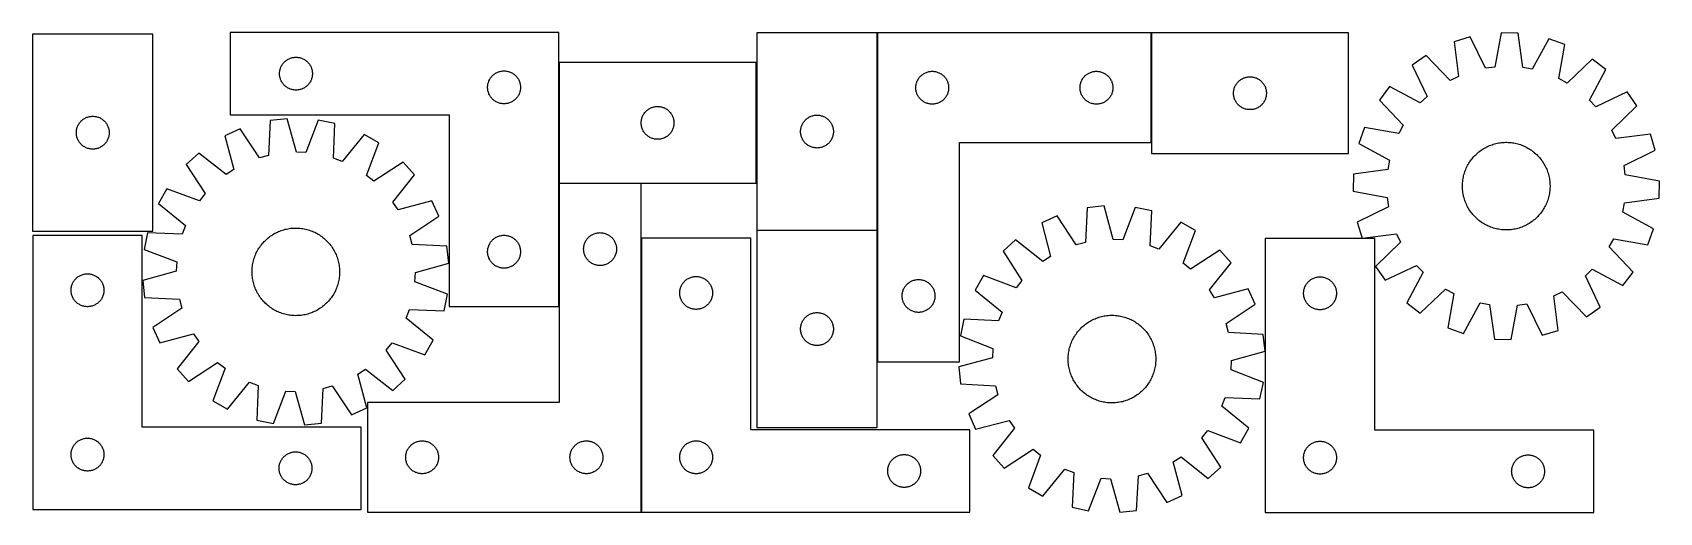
# Model space of a CAD drawing. Header units: millimetres. Extents: x 7 to 1492, y 7 to 445.
import ezdxf

# ---------------------------------------------------------------- set-up
doc = ezdxf.new("R2010")
doc.units = ezdxf.units.MM
doc.layers.add('COMMON', color=5, linetype='CONTINUOUS', true_color=0x0000ff)
doc.layers.add('CUT', color=7, linetype='CONTINUOUS', true_color=0x000000)

msp = doc.modelspace()

# ---------------------------------------------------------------- linework, layer by layer
at = {"layer": 'COMMON'}
for p, q in [((778.120743, 264.163877), (778.120743, 444.163877)), ((1028.320743, 444.163877), (1028.320743, 344.163877)), ((487.31467, 417.109488), (487.31467, 307.109488)), ((487.31467, 306.909487), (487.31467, 194.523261)), ((487.414671, 307.009487), (562.414671, 307.009487)), ((562.514672, 6.909487), (562.514672, 256.909487)), ((668.020742, 264.063876), (778.020742, 264.063876)), ((778.120743, 144.163877), (778.120743, 263.963876))]:
    msp.add_line(p, q, dxfattribs=at)
at = {"layer": 'CUT'}
for p, q in [((116.620665, 443.148989), (6.620665, 443.148989)), ((6.620665, 443.148989), (6.620665, 263.148989)), ((116.620665, 263.148989), (116.620665, 443.148989)), ((487.21467, 444.523261), (187.21467, 444.523261)), ((187.21467, 444.523261), (187.21467, 369.523261)), ((487.21467, 194.523261), (487.21467, 444.523261)), ((668.020742, 444.163877), (668.020742, 264.163877)), ((778.020742, 444.163877), (668.020742, 444.163877)), ((778.020742, 264.163877), (778.020742, 444.163877)), ((778.220743, 444.163877), (778.220743, 144.163877)), ((1028.220743, 444.163877), (778.220743, 444.163877)), ((1028.220743, 344.163877), (1028.220743, 444.163877)), ((1208.420744, 444.163877), (1028.420744, 444.163877)), ((1028.420744, 444.163877), (1028.420744, 334.163877)), ((1208.420744, 334.163877), (1208.420744, 444.163877)), ((1319.637963, 440.473625), (1304.901032, 436.051702)), ((1304.901032, 436.051702), (1308.984521, 404.550911)), ((1333.571695, 411.92847), (1319.637963, 440.473625)), ((1347.919331, 444.298548), (1342.06868, 413.077648)), ((1363.301435, 443.950085), (1347.919331, 444.298548)), ((1367.732263, 412.496269), (1363.301435, 443.950085)), ((1391.380581, 438.848379), (1376.168492, 410.963489)), ((1405.90215, 433.763639), (1391.380581, 438.848379)), ((1400.396354, 402.480082), (1405.90215, 433.763639)), ((234.989245, 415.714577), (235.452873, 416.332403)), ((235.452873, 416.332403), (235.947691, 416.925543)), ((235.947691, 416.925543), (236.472387, 417.492423)), ((236.472387, 417.492423), (237.02557, 418.031542)), ((237.02557, 418.031542), (237.605772, 418.541468)), ((237.605772, 418.541468), (238.211456, 419.02085)), ((238.211456, 419.02085), (238.841014, 419.468416)), ((238.841014, 419.468416), (239.492778, 419.88298)), ((239.492778, 419.88298), (240.165019, 420.263443)), ((240.165019, 420.263443), (240.855954, 420.608795)), ((240.855954, 420.608795), (241.563751, 420.918121)), ((241.563751, 420.918121), (242.286534, 421.190599)), ((242.286534, 421.190599), (243.022385, 421.425509)), ((243.022385, 421.425509), (243.769354, 421.622227)), ((243.769354, 421.622227), (244.525458, 421.78023)), ((244.525458, 421.78023), (245.288695, 421.899101)), ((245.288695, 421.899101), (246.057038, 421.978524)), ((246.057038, 421.978524), (246.828451, 422.018288)), ((246.828451, 422.018288), (247.600889, 422.018288)), ((247.600889, 422.018288), (248.372302, 421.978524)), ((248.372302, 421.978524), (249.140645, 421.899101)), ((249.140645, 421.899101), (249.903881, 421.78023)), ((249.903881, 421.78023), (250.659986, 421.622227)), ((250.659986, 421.622227), (251.406954, 421.425509)), ((251.406954, 421.425509), (252.142806, 421.190599)), ((252.142806, 421.190599), (252.865588, 420.918121)), ((252.865588, 420.918121), (253.573386, 420.608795)), ((253.573386, 420.608795), (254.264321, 420.263443)), ((254.264321, 420.263443), (254.936562, 419.88298)), ((254.936562, 419.88298), (255.588326, 419.468416)), ((255.588326, 419.468416), (256.217884, 419.02085)), ((256.217884, 419.02085), (256.823568, 418.541468)), ((256.823568, 418.541468), (257.40377, 418.031542)), ((257.40377, 418.031542), (257.956953, 417.492423)), ((257.956953, 417.492423), (258.481649, 416.925543)), ((258.481649, 416.925543), (258.976467, 416.332403)), ((258.976467, 416.332403), (259.440095, 415.714577)), ((667.414671, 417.109488), (487.414671, 417.109488)), ((487.414671, 417.109488), (487.414671, 307.109488)), ((667.414671, 307.109488), (667.414671, 417.109488)), ((1279.185818, 423.674561), (1266.536613, 414.9151)), ((1301.258523, 400.832265), (1279.185818, 423.674561)), ((1431.030491, 420.234696), (1407.94603, 398.415383)), ((1443.270052, 410.911409), (1431.030491, 420.234696)), ((232.21467, 407.023261), (232.234559, 407.795442)), ((232.234559, 406.25108), (232.21467, 407.023261)), ((232.234559, 407.795442), (232.294172, 408.565576)), ((232.294172, 405.480946), (232.234559, 406.25108)), ((232.294172, 408.565576), (232.393351, 409.33162)), ((232.393351, 404.714902), (232.294172, 405.480946)), ((232.393351, 409.33162), (232.531835, 410.091542)), ((232.531835, 403.95498), (232.393351, 404.714902)), ((232.531835, 410.091542), (232.709254, 410.843328)), ((232.709254, 403.203194), (232.531835, 403.95498)), ((232.709254, 410.843328), (232.925139, 411.584984)), ((232.925139, 402.461539), (232.709254, 403.203194)), ((232.925139, 411.584984), (233.178918, 412.314542)), ((233.178918, 401.73198), (232.925139, 402.461539)), ((233.178918, 412.314542), (233.469916, 413.03007)), ((233.469916, 401.016452), (233.178918, 401.73198)), ((233.469916, 413.03007), (233.797364, 413.729668)), ((233.797364, 413.729668), (234.160391, 414.411482)), ((234.160391, 414.411482), (234.558036, 415.073704)), ((234.558036, 415.073704), (234.989245, 415.714577)), ((259.440095, 415.714577), (259.871303, 415.073704)), ((259.871303, 415.073704), (260.268948, 414.411482)), ((260.268948, 414.411482), (260.631976, 413.729668)), ((260.631976, 413.729668), (260.959423, 413.03007)), ((260.959423, 413.03007), (261.250422, 412.314542)), ((261.250422, 401.73198), (260.959423, 401.016452)), ((261.250422, 412.314542), (261.504201, 411.584984)), ((261.504201, 402.461539), (261.250422, 401.73198)), ((261.504201, 411.584984), (261.720086, 410.843328)), ((261.720086, 403.203194), (261.504201, 402.461539)), ((261.720086, 410.843328), (261.897505, 410.091542)), ((261.897505, 403.95498), (261.720086, 403.203194)), ((261.897505, 410.091542), (262.035988, 409.33162)), ((262.035988, 404.714902), (261.897505, 403.95498)), ((262.035988, 409.33162), (262.135168, 408.565576)), ((262.135168, 405.480946), (262.035988, 404.714902)), ((262.135168, 408.565576), (262.194781, 407.795442)), ((262.194781, 406.25108), (262.135168, 405.480946)), ((262.194781, 407.795442), (262.21467, 407.023261)), ((262.21467, 407.023261), (262.194781, 406.25108)), ((423.469916, 400.53007), (423.797364, 401.229668)), ((423.797364, 401.229668), (424.160391, 401.911482)), ((424.160391, 401.911482), (424.558036, 402.573704)), ((424.558036, 402.573704), (424.989245, 403.214577)), ((424.989245, 403.214577), (425.452873, 403.832403)), ((425.452873, 403.832403), (425.947691, 404.425543)), ((425.947691, 404.425543), (426.472387, 404.992423)), ((426.472387, 404.992423), (427.02557, 405.531542)), ((427.02557, 405.531542), (427.605772, 406.041468)), ((427.605772, 406.041468), (428.211456, 406.52085)), ((428.211456, 406.52085), (428.841014, 406.968416)), ((428.841014, 406.968416), (429.492778, 407.38298)), ((429.492778, 407.38298), (430.165019, 407.763443)), ((430.165019, 407.763443), (430.855954, 408.108795)), ((430.855954, 408.108795), (431.563751, 408.418121)), ((431.563751, 408.418121), (432.286534, 408.690599)), ((432.286534, 408.690599), (433.022385, 408.925509)), ((433.022385, 408.925509), (433.769354, 409.122227)), ((433.769354, 409.122227), (434.525458, 409.28023)), ((434.525458, 409.28023), (435.288695, 409.399101)), ((435.288695, 409.399101), (436.057038, 409.478524)), ((436.057038, 409.478524), (436.828451, 409.518288)), ((436.828451, 409.518288), (437.600889, 409.518288)), ((437.600889, 409.518288), (438.372302, 409.478524)), ((438.372302, 409.478524), (439.140645, 409.399101)), ((439.140645, 409.399101), (439.903881, 409.28023)), ((439.903881, 409.28023), (440.659986, 409.122227)), ((440.659986, 409.122227), (441.406954, 408.925509)), ((441.406954, 408.925509), (442.142806, 408.690599)), ((442.142806, 408.690599), (442.865588, 408.418121)), ((442.865588, 408.418121), (443.573386, 408.108795)), ((443.573386, 408.108795), (444.264321, 407.763443)), ((444.264321, 407.763443), (444.936562, 407.38298)), ((444.936562, 407.38298), (445.588326, 406.968416)), ((445.588326, 406.968416), (446.217884, 406.52085)), ((446.217884, 406.52085), (446.823568, 406.041468)), ((446.823568, 406.041468), (447.40377, 405.531542)), ((447.40377, 405.531542), (447.956953, 404.992423)), ((447.956953, 404.992423), (448.481649, 404.425543)), ((448.481649, 404.425543), (448.976467, 403.832403)), ((448.976467, 403.832403), (449.440095, 403.214577)), ((449.440095, 403.214577), (449.871303, 402.573704)), ((449.871303, 402.573704), (450.268948, 401.911482)), ((450.268948, 401.911482), (450.631976, 401.229668)), ((450.631976, 401.229668), (450.959423, 400.53007)), ((814.635209, 400.522592), (814.980561, 401.213528)), ((814.980561, 401.213528), (815.361024, 401.885769)), ((815.361024, 401.885769), (815.775588, 402.537532)), ((815.775588, 402.537532), (816.223154, 403.167091)), ((816.223154, 403.167091), (816.702536, 403.772774)), ((816.702536, 403.772774), (817.212463, 404.352977)), ((817.212463, 404.352977), (817.751581, 404.906159)), ((817.751581, 404.906159), (818.318461, 405.430856)), ((818.318461, 405.430856), (818.911601, 405.925674)), ((818.911601, 405.925674), (819.529427, 406.389302)), ((819.529427, 406.389302), (820.1703, 406.82051)), ((820.1703, 406.82051), (820.832522, 407.218155)), ((820.832522, 407.218155), (821.514336, 407.581183)), ((821.514336, 407.581183), (822.213935, 407.90863)), ((822.213935, 407.90863), (822.929462, 408.199629)), ((822.929462, 408.199629), (823.659021, 408.453407)), ((823.659021, 408.453407), (824.400676, 408.669292)), ((824.400676, 408.669292), (825.152462, 408.846712)), ((825.152462, 408.846712), (825.912384, 408.985195)), ((825.912384, 408.985195), (826.678428, 409.084375)), ((826.678428, 409.084375), (827.448562, 409.143988)), ((827.448562, 409.143988), (828.220743, 409.163877)), ((828.220743, 409.163877), (828.992924, 409.143988)), ((828.992924, 409.143988), (829.763058, 409.084375)), ((829.763058, 409.084375), (830.529102, 408.985195)), ((830.529102, 408.985195), (831.289024, 408.846712)), ((831.289024, 408.846712), (832.04081, 408.669292)), ((832.04081, 408.669292), (832.782466, 408.453407)), ((832.782466, 408.453407), (833.512024, 408.199629)), ((833.512024, 408.199629), (834.227552, 407.90863)), ((834.227552, 407.90863), (834.92715, 407.581183)), ((834.92715, 407.581183), (835.608964, 407.218155)), ((835.608964, 407.218155), (836.271186, 406.82051)), ((836.271186, 406.82051), (836.91206, 406.389302)), ((836.91206, 406.389302), (837.529885, 405.925674)), ((837.529885, 405.925674), (838.123025, 405.430856)), ((838.123025, 405.430856), (838.689905, 404.906159)), ((838.689905, 404.906159), (839.229024, 404.352977)), ((839.229024, 404.352977), (839.73895, 403.772774)), ((839.73895, 403.772774), (840.218332, 403.167091)), ((840.218332, 403.167091), (840.665898, 402.537532)), ((840.665898, 402.537532), (841.080463, 401.885769)), ((841.080463, 401.885769), (841.460925, 401.213528)), ((841.460925, 401.213528), (841.806277, 400.522592)), ((964.635209, 400.522592), (964.980561, 401.213528)), ((964.980561, 401.213528), (965.361024, 401.885769)), ((965.361024, 401.885769), (965.775588, 402.537532)), ((965.775588, 402.537532), (966.223154, 403.167091)), ((966.223154, 403.167091), (966.702536, 403.772774)), ((966.702536, 403.772774), (967.212463, 404.352977)), ((967.212463, 404.352977), (967.751581, 404.906159)), ((967.751581, 404.906159), (968.318461, 405.430856)), ((968.318461, 405.430856), (968.911601, 405.925674)), ((968.911601, 405.925674), (969.529427, 406.389302)), ((969.529427, 406.389302), (970.1703, 406.82051)), ((970.1703, 406.82051), (970.832522, 407.218155)), ((970.832522, 407.218155), (971.514336, 407.581183)), ((971.514336, 407.581183), (972.213935, 407.90863)), ((972.213935, 407.90863), (972.929462, 408.199629)), ((972.929462, 408.199629), (973.659021, 408.453407)), ((973.659021, 408.453407), (974.400676, 408.669292)), ((974.400676, 408.669292), (975.152462, 408.846712)), ((975.152462, 408.846712), (975.912384, 408.985195)), ((975.912384, 408.985195), (976.678428, 409.084375)), ((976.678428, 409.084375), (977.448562, 409.143988)), ((977.448562, 409.143988), (978.220743, 409.163877)), ((978.220743, 409.163877), (978.992924, 409.143988)), ((978.992924, 409.143988), (979.763058, 409.084375)), ((979.763058, 409.084375), (980.529102, 408.985195)), ((980.529102, 408.985195), (981.289024, 408.846712)), ((981.289024, 408.846712), (982.04081, 408.669292)), ((982.04081, 408.669292), (982.782466, 408.453407)), ((982.782466, 408.453407), (983.512024, 408.199629)), ((983.512024, 408.199629), (984.227552, 407.90863)), ((984.227552, 407.90863), (984.92715, 407.581183)), ((984.92715, 407.581183), (985.608964, 407.218155)), ((985.608964, 407.218155), (986.271186, 406.82051)), ((986.271186, 406.82051), (986.91206, 406.389302)), ((986.91206, 406.389302), (987.529885, 405.925674)), ((987.529885, 405.925674), (988.123025, 405.430856)), ((988.123025, 405.430856), (988.689905, 404.906159)), ((988.689905, 404.906159), (989.229024, 404.352977)), ((989.229024, 404.352977), (989.73895, 403.772774)), ((989.73895, 403.772774), (990.218332, 403.167091)), ((990.218332, 403.167091), (990.665898, 402.537532)), ((990.665898, 402.537532), (991.080463, 401.885769)), ((991.080463, 401.885769), (991.460925, 401.213528)), ((991.460925, 401.213528), (991.806277, 400.522592)), ((1108.811846, 400.682083), (1109.41753, 401.161465)), ((1109.41753, 401.161465), (1110.047088, 401.609032)), ((1110.047088, 401.609032), (1110.698852, 402.023596)), ((1110.698852, 402.023596), (1111.371093, 402.404059)), ((1111.371093, 402.404059), (1112.062028, 402.749411)), ((1112.062028, 402.749411), (1112.769826, 403.058736)), ((1112.769826, 403.058736), (1113.492608, 403.331215)), ((1113.492608, 403.331215), (1114.22846, 403.566125)), ((1114.22846, 403.566125), (1114.975428, 403.762842)), ((1114.975428, 403.762842), (1115.731533, 403.920846)), ((1115.731533, 403.920846), (1116.494769, 404.039717)), ((1116.494769, 404.039717), (1117.263112, 404.119139)), ((1117.263112, 404.119139), (1118.034525, 404.158904)), ((1118.034525, 404.158904), (1118.806963, 404.158904)), ((1118.806963, 404.158904), (1119.578376, 404.119139)), ((1119.578376, 404.119139), (1120.346719, 404.039717)), ((1120.346719, 404.039717), (1121.109955, 403.920846)), ((1121.109955, 403.920846), (1121.86606, 403.762842)), ((1121.86606, 403.762842), (1122.613029, 403.566125)), ((1122.613029, 403.566125), (1123.34888, 403.331215)), ((1123.34888, 403.331215), (1124.071663, 403.058736)), ((1124.071663, 403.058736), (1124.77946, 402.749411)), ((1124.77946, 402.749411), (1125.470395, 402.404059)), ((1125.470395, 402.404059), (1126.142636, 402.023596)), ((1126.142636, 402.023596), (1126.7944, 401.609032)), ((1126.7944, 401.609032), (1127.423958, 401.161465)), ((1127.423958, 401.161465), (1128.029642, 400.682083)), ((1266.536613, 414.9151), (1280.154522, 386.217934)), ((1308.984521, 404.550911), (1301.258523, 400.832265)), ((1342.06868, 413.077648), (1333.571695, 411.92847)), ((1376.168492, 410.963489), (1367.732263, 412.496269)), ((1407.94603, 398.415383), (1400.396354, 402.480082)), ((1428.366579, 382.860362), (1443.270052, 410.911409)), ((233.797364, 400.316854), (233.469916, 401.016452)), ((234.160391, 399.63504), (233.797364, 400.316854)), ((234.558036, 398.972818), (234.160391, 399.63504)), ((234.989245, 398.331945), (234.558036, 398.972818)), ((235.452873, 397.714119), (234.989245, 398.331945)), ((235.947691, 397.120979), (235.452873, 397.714119)), ((236.472387, 396.554099), (235.947691, 397.120979)), ((237.02557, 396.014981), (236.472387, 396.554099)), ((237.605772, 395.505054), (237.02557, 396.014981)), ((238.211456, 395.025672), (237.605772, 395.505054)), ((238.841014, 394.578106), (238.211456, 395.025672)), ((239.492778, 394.163542), (238.841014, 394.578106)), ((240.165019, 393.783079), (239.492778, 394.163542)), ((240.855954, 393.437727), (240.165019, 393.783079)), ((241.563751, 393.128402), (240.855954, 393.437727)), ((242.286534, 392.855923), (241.563751, 393.128402)), ((243.022385, 392.621013), (242.286534, 392.855923)), ((243.769354, 392.424295), (243.022385, 392.621013)), ((244.525458, 392.266292), (243.769354, 392.424295)), ((245.288695, 392.147421), (244.525458, 392.266292)), ((246.057038, 392.067998), (245.288695, 392.147421)), ((246.828451, 392.028234), (246.057038, 392.067998)), ((247.600889, 392.028234), (246.828451, 392.028234)), ((248.372302, 392.067998), (247.600889, 392.028234)), ((249.140645, 392.147421), (248.372302, 392.067998)), ((249.903881, 392.266292), (249.140645, 392.147421)), ((250.659986, 392.424295), (249.903881, 392.266292)), ((251.406954, 392.621013), (250.659986, 392.424295)), ((252.142806, 392.855923), (251.406954, 392.621013)), ((252.865588, 393.128402), (252.142806, 392.855923)), ((253.573386, 393.437727), (252.865588, 393.128402)), ((254.264321, 393.783079), (253.573386, 393.437727)), ((254.936562, 394.163542), (254.264321, 393.783079)), ((255.588326, 394.578106), (254.936562, 394.163542)), ((256.217884, 395.025672), (255.588326, 394.578106)), ((256.823568, 395.505054), (256.217884, 395.025672)), ((257.40377, 396.014981), (256.823568, 395.505054)), ((257.956953, 396.554099), (257.40377, 396.014981)), ((258.481649, 397.120979), (257.956953, 396.554099)), ((258.976467, 397.714119), (258.481649, 397.120979)), ((259.440095, 398.331945), (258.976467, 397.714119)), ((259.871303, 398.972818), (259.440095, 398.331945)), ((260.268948, 399.63504), (259.871303, 398.972818)), ((260.631976, 400.316854), (260.268948, 399.63504)), ((260.959423, 401.016452), (260.631976, 400.316854)), ((422.21467, 394.523261), (422.234559, 395.295442)), ((422.234559, 393.75108), (422.21467, 394.523261)), ((422.234559, 395.295442), (422.294172, 396.065576)), ((422.294172, 392.980946), (422.234559, 393.75108)), ((422.294172, 396.065576), (422.393351, 396.83162)), ((422.393351, 392.214902), (422.294172, 392.980946)), ((422.393351, 396.83162), (422.531835, 397.591542)), ((422.531835, 391.45498), (422.393351, 392.214902)), ((422.531835, 397.591542), (422.709254, 398.343328)), ((422.709254, 390.703194), (422.531835, 391.45498)), ((422.709254, 398.343328), (422.925139, 399.084984)), ((422.925139, 389.961539), (422.709254, 390.703194)), ((422.925139, 399.084984), (423.178918, 399.814542)), ((423.178918, 389.23198), (422.925139, 389.961539)), ((423.178918, 399.814542), (423.469916, 400.53007)), ((423.469916, 388.516452), (423.178918, 389.23198)), ((423.797364, 387.816854), (423.469916, 388.516452)), ((424.160391, 387.13504), (423.797364, 387.816854)), ((424.558036, 386.472818), (424.160391, 387.13504)), ((424.989245, 385.831945), (424.558036, 386.472818)), ((449.871303, 386.472818), (449.440095, 385.831945)), ((450.268948, 387.13504), (449.871303, 386.472818)), ((450.631976, 387.816854), (450.268948, 387.13504)), ((450.959423, 388.516452), (450.631976, 387.816854)), ((450.959423, 400.53007), (451.250422, 399.814542)), ((451.250422, 389.23198), (450.959423, 388.516452)), ((451.250422, 399.814542), (451.504201, 399.084984)), ((451.504201, 389.961539), (451.250422, 389.23198)), ((451.504201, 399.084984), (451.720086, 398.343328)), ((451.720086, 390.703194), (451.504201, 389.961539)), ((451.720086, 398.343328), (451.897505, 397.591542)), ((451.897505, 391.45498), (451.720086, 390.703194)), ((451.897505, 397.591542), (452.035988, 396.83162)), ((452.035988, 392.214902), (451.897505, 391.45498)), ((452.035988, 396.83162), (452.135168, 396.065576)), ((452.135168, 392.980946), (452.035988, 392.214902)), ((452.135168, 396.065576), (452.194781, 395.295442)), ((452.194781, 393.75108), (452.135168, 392.980946)), ((452.194781, 395.295442), (452.21467, 394.523261)), ((452.21467, 394.523261), (452.194781, 393.75108)), ((813.225716, 394.550095), (813.26548, 395.321509)), ((813.225716, 393.777658), (813.225716, 394.550095)), ((813.26548, 393.006245), (813.225716, 393.777658)), ((813.26548, 395.321509), (813.344903, 396.089852)), ((813.344903, 392.237901), (813.26548, 393.006245)), ((813.344903, 396.089852), (813.463774, 396.853088)), ((813.463774, 391.474665), (813.344903, 392.237901)), ((813.463774, 396.853088), (813.621777, 397.609193)), ((813.621777, 390.71856), (813.463774, 391.474665)), ((813.621777, 397.609193), (813.818495, 398.356161)), ((813.818495, 389.971592), (813.621777, 390.71856)), ((813.818495, 398.356161), (814.053405, 399.092012)), ((814.053405, 389.235741), (813.818495, 389.971592)), ((814.053405, 399.092012), (814.325884, 399.814795)), ((814.325884, 388.512958), (814.053405, 389.235741)), ((814.325884, 399.814795), (814.635209, 400.522592)), ((814.635209, 387.805161), (814.325884, 388.512958)), ((814.980561, 387.114225), (814.635209, 387.805161)), ((815.361024, 386.441985), (814.980561, 387.114225)), ((815.775588, 385.790221), (815.361024, 386.441985)), ((841.080463, 386.441985), (840.665898, 385.790221)), ((841.460925, 387.114225), (841.080463, 386.441985)), ((841.806277, 387.805161), (841.460925, 387.114225)), ((841.806277, 400.522592), (842.115603, 399.814795)), ((842.115603, 388.512958), (841.806277, 387.805161)), ((842.115603, 399.814795), (842.388082, 399.092012)), ((842.388082, 389.235741), (842.115603, 388.512958)), ((842.388082, 399.092012), (842.622991, 398.356161)), ((842.622991, 389.971592), (842.388082, 389.235741)), ((842.622991, 398.356161), (842.819709, 397.609193)), ((842.819709, 390.71856), (842.622991, 389.971592)), ((842.819709, 397.609193), (842.977712, 396.853088)), ((842.977712, 391.474665), (842.819709, 390.71856)), ((842.977712, 396.853088), (843.096583, 396.089852)), ((843.096583, 392.237901), (842.977712, 391.474665)), ((843.096583, 396.089852), (843.176006, 395.321509)), ((843.176006, 393.006245), (843.096583, 392.237901)), ((843.176006, 395.321509), (843.21577, 394.550095)), ((843.21577, 393.777658), (843.176006, 393.006245)), ((843.21577, 394.550095), (843.21577, 393.777658)), ((963.225716, 394.550095), (963.26548, 395.321509)), ((963.225716, 393.777658), (963.225716, 394.550095)), ((963.26548, 393.006245), (963.225716, 393.777658)), ((963.26548, 395.321509), (963.344903, 396.089852)), ((963.344903, 392.237901), (963.26548, 393.006245)), ((963.344903, 396.089852), (963.463774, 396.853088)), ((963.463774, 391.474665), (963.344903, 392.237901)), ((963.463774, 396.853088), (963.621777, 397.609193)), ((963.621777, 390.71856), (963.463774, 391.474665)), ((963.621777, 397.609193), (963.818495, 398.356161)), ((963.818495, 389.971592), (963.621777, 390.71856)), ((963.818495, 398.356161), (964.053405, 399.092012)), ((964.053405, 389.235741), (963.818495, 389.971592)), ((964.053405, 399.092012), (964.325884, 399.814795)), ((964.325884, 388.512958), (964.053405, 389.235741)), ((964.325884, 399.814795), (964.635209, 400.522592)), ((964.635209, 387.805161), (964.325884, 388.512958)), ((964.980561, 387.114225), (964.635209, 387.805161)), ((965.361024, 386.441985), (964.980561, 387.114225)), ((965.775588, 385.790221), (965.361024, 386.441985)), ((991.080463, 386.441985), (990.665898, 385.790221)), ((991.460925, 387.114225), (991.080463, 386.441985)), ((991.806277, 387.805161), (991.460925, 387.114225)), ((991.806277, 400.522592), (992.115603, 399.814795)), ((992.115603, 388.512958), (991.806277, 387.805161)), ((992.115603, 399.814795), (992.388082, 399.092012)), ((992.388082, 389.235741), (992.115603, 388.512958)), ((992.388082, 399.092012), (992.622991, 398.356161)), ((992.622991, 389.971592), (992.388082, 389.235741)), ((992.622991, 398.356161), (992.819709, 397.609193)), ((992.819709, 390.71856), (992.622991, 389.971592)), ((992.819709, 397.609193), (992.977712, 396.853088)), ((992.977712, 391.474665), (992.819709, 390.71856)), ((992.977712, 396.853088), (993.096583, 396.089852)), ((993.096583, 392.237901), (992.977712, 391.474665)), ((993.096583, 396.089852), (993.176006, 395.321509)), ((993.176006, 393.006245), (993.096583, 392.237901)), ((993.176006, 395.321509), (993.21577, 394.550095)), ((993.21577, 393.777658), (993.176006, 393.006245)), ((993.21577, 394.550095), (993.21577, 393.777658)), ((1103.420744, 389.163877), (1103.440633, 389.936058)), ((1103.440633, 388.391695), (1103.420744, 389.163877)), ((1103.440633, 389.936058), (1103.500246, 390.706192)), ((1103.500246, 387.621562), (1103.440633, 388.391695)), ((1103.500246, 390.706192), (1103.599426, 391.472235)), ((1103.599426, 386.855518), (1103.500246, 387.621562)), ((1103.599426, 391.472235), (1103.737909, 392.232158)), ((1103.737909, 386.095596), (1103.599426, 386.855518)), ((1103.737909, 392.232158), (1103.915328, 392.983943)), ((1103.915328, 392.983943), (1104.131213, 393.725599)), ((1104.131213, 393.725599), (1104.384992, 394.455158)), ((1104.384992, 394.455158), (1104.675991, 395.170685)), ((1104.675991, 395.170685), (1105.003438, 395.870283)), ((1105.003438, 395.870283), (1105.366465, 396.552098)), ((1105.366465, 396.552098), (1105.764111, 397.214319)), ((1105.764111, 397.214319), (1106.195319, 397.855193)), ((1106.195319, 397.855193), (1106.658947, 398.473019)), ((1106.658947, 398.473019), (1107.153765, 399.066158)), ((1107.153765, 399.066158), (1107.678461, 399.633039)), ((1107.678461, 399.633039), (1108.231644, 400.172157)), ((1108.231644, 400.172157), (1108.811846, 400.682083)), ((1128.029642, 400.682083), (1128.609844, 400.172157)), ((1128.609844, 400.172157), (1129.163027, 399.633039)), ((1129.163027, 399.633039), (1129.687723, 399.066158)), ((1129.687723, 399.066158), (1130.182541, 398.473019)), ((1130.182541, 398.473019), (1130.646169, 397.855193)), ((1130.646169, 397.855193), (1131.077377, 397.214319)), ((1131.077377, 397.214319), (1131.475023, 396.552098)), ((1131.475023, 396.552098), (1131.83805, 395.870283)), ((1131.83805, 395.870283), (1132.165498, 395.170685)), ((1132.165498, 395.170685), (1132.456496, 394.455158)), ((1132.456496, 394.455158), (1132.710275, 393.725599)), ((1132.710275, 393.725599), (1132.92616, 392.983943)), ((1132.92616, 392.983943), (1133.103579, 392.232158)), ((1133.103579, 392.232158), (1133.242063, 391.472235)), ((1133.242063, 386.855518), (1133.103579, 386.095596)), ((1133.242063, 391.472235), (1133.341242, 390.706192)), ((1133.341242, 387.621562), (1133.242063, 386.855518)), ((1133.341242, 390.706192), (1133.400855, 389.936058)), ((1133.400855, 388.391695), (1133.341242, 387.621562)), ((1133.400855, 389.936058), (1133.420744, 389.163877)), ((1133.420744, 389.163877), (1133.400855, 388.391695)), ((1245.904739, 395.197301), (1236.581452, 382.957739)), ((1273.955786, 380.293827), (1245.904739, 395.197301)), ((1462.987851, 390.279535), (1434.290686, 376.661626)), ((1471.747312, 377.63033), (1462.987851, 390.279535)), ((425.452873, 385.214119), (424.989245, 385.831945)), ((425.947691, 384.620979), (425.452873, 385.214119)), ((426.472387, 384.054099), (425.947691, 384.620979)), ((427.02557, 383.514981), (426.472387, 384.054099)), ((427.605772, 383.005054), (427.02557, 383.514981)), ((428.211456, 382.525672), (427.605772, 383.005054)), ((428.841014, 382.078106), (428.211456, 382.525672)), ((429.492778, 381.663542), (428.841014, 382.078106)), ((430.165019, 381.283079), (429.492778, 381.663542)), ((430.855954, 380.937727), (430.165019, 381.283079)), ((431.563751, 380.628402), (430.855954, 380.937727)), ((432.286534, 380.355923), (431.563751, 380.628402)), ((433.022385, 380.121013), (432.286534, 380.355923)), ((433.769354, 379.924295), (433.022385, 380.121013)), ((434.525458, 379.766292), (433.769354, 379.924295)), ((435.288695, 379.647421), (434.525458, 379.766292)), ((436.057038, 379.567998), (435.288695, 379.647421)), ((436.828451, 379.528234), (436.057038, 379.567998)), ((437.600889, 379.528234), (436.828451, 379.528234)), ((438.372302, 379.567998), (437.600889, 379.528234)), ((439.140645, 379.647421), (438.372302, 379.567998)), ((439.903881, 379.766292), (439.140645, 379.647421)), ((440.659986, 379.924295), (439.903881, 379.766292)), ((441.406954, 380.121013), (440.659986, 379.924295)), ((442.142806, 380.355923), (441.406954, 380.121013)), ((442.865588, 380.628402), (442.142806, 380.355923)), ((443.573386, 380.937727), (442.865588, 380.628402)), ((444.264321, 381.283079), (443.573386, 380.937727)), ((444.936562, 381.663542), (444.264321, 381.283079)), ((445.588326, 382.078106), (444.936562, 381.663542)), ((446.217884, 382.525672), (445.588326, 382.078106)), ((446.823568, 383.005054), (446.217884, 382.525672)), ((447.40377, 383.514981), (446.823568, 383.005054)), ((447.956953, 384.054099), (447.40377, 383.514981)), ((448.481649, 384.620979), (447.956953, 384.054099)), ((448.976467, 385.214119), (448.481649, 384.620979)), ((449.440095, 385.831945), (448.976467, 385.214119)), ((565.652874, 371.41863), (566.147692, 372.01177)), ((566.147692, 372.01177), (566.672388, 372.57865)), ((566.672388, 372.57865), (567.225571, 373.117768)), ((567.225571, 373.117768), (567.805773, 373.627695)), ((567.805773, 373.627695), (568.411457, 374.107077)), ((568.411457, 374.107077), (569.041015, 374.554643)), ((569.041015, 374.554643), (569.692779, 374.969207)), ((569.692779, 374.969207), (570.36502, 375.34967)), ((570.36502, 375.34967), (571.055955, 375.695022)), ((571.055955, 375.695022), (571.763752, 376.004347)), ((571.763752, 376.004347), (572.486535, 376.276826)), ((572.486535, 376.276826), (573.222386, 376.511736)), ((573.222386, 376.511736), (573.969355, 376.708453)), ((573.969355, 376.708453), (574.725459, 376.866457)), ((574.725459, 376.866457), (575.488696, 376.985328)), ((575.488696, 376.985328), (576.257039, 377.064751)), ((576.257039, 377.064751), (577.028452, 377.104515)), ((577.028452, 377.104515), (577.80089, 377.104515)), ((577.80089, 377.104515), (578.572303, 377.064751)), ((578.572303, 377.064751), (579.340646, 376.985328)), ((579.340646, 376.985328), (580.103882, 376.866457)), ((580.103882, 376.866457), (580.859987, 376.708453)), ((580.859987, 376.708453), (581.606955, 376.511736)), ((581.606955, 376.511736), (582.342807, 376.276826)), ((582.342807, 376.276826), (583.065589, 376.004347)), ((583.065589, 376.004347), (583.773387, 375.695022)), ((583.773387, 375.695022), (584.464322, 375.34967)), ((584.464322, 375.34967), (585.136563, 374.969207)), ((585.136563, 374.969207), (585.788327, 374.554643)), ((585.788327, 374.554643), (586.417885, 374.107077)), ((586.417885, 374.107077), (587.023569, 373.627695)), ((587.023569, 373.627695), (587.603771, 373.117768)), ((587.603771, 373.117768), (588.156954, 372.57865)), ((588.156954, 372.57865), (588.68165, 372.01177)), ((588.68165, 372.01177), (589.176468, 371.41863)), ((816.223154, 385.160662), (815.775588, 385.790221)), ((816.702536, 384.554979), (816.223154, 385.160662)), ((817.212463, 383.974776), (816.702536, 384.554979)), ((817.751581, 383.421594), (817.212463, 383.974776)), ((818.318461, 382.896898), (817.751581, 383.421594)), ((818.911601, 382.402079), (818.318461, 382.896898)), ((819.529427, 381.938452), (818.911601, 382.402079)), ((820.1703, 381.507243), (819.529427, 381.938452)), ((820.832522, 381.109598), (820.1703, 381.507243)), ((821.514336, 380.74657), (820.832522, 381.109598)), ((822.213935, 380.419123), (821.514336, 380.74657)), ((822.929462, 380.128124), (822.213935, 380.419123)), ((823.659021, 379.874346), (822.929462, 380.128124)), ((824.400676, 379.658461), (823.659021, 379.874346)), ((825.152462, 379.481041), (824.400676, 379.658461)), ((825.912384, 379.342558), (825.152462, 379.481041)), ((826.678428, 379.243378), (825.912384, 379.342558)), ((827.448562, 379.183765), (826.678428, 379.243378)), ((828.220743, 379.163877), (827.448562, 379.183765)), ((828.992924, 379.183765), (828.220743, 379.163877)), ((829.763058, 379.243378), (828.992924, 379.183765)), ((830.529102, 379.342558), (829.763058, 379.243378)), ((831.289024, 379.481041), (830.529102, 379.342558)), ((832.04081, 379.658461), (831.289024, 379.481041)), ((832.782466, 379.874346), (832.04081, 379.658461)), ((833.512024, 380.128124), (832.782466, 379.874346)), ((834.227552, 380.419123), (833.512024, 380.128124)), ((834.92715, 380.74657), (834.227552, 380.419123)), ((835.608964, 381.109598), (834.92715, 380.74657)), ((836.271186, 381.507243), (835.608964, 381.109598)), ((836.91206, 381.938452), (836.271186, 381.507243)), ((837.529885, 382.402079), (836.91206, 381.938452)), ((838.123025, 382.896898), (837.529885, 382.402079)), ((838.689905, 383.421594), (838.123025, 382.896898)), ((839.229024, 383.974776), (838.689905, 383.421594)), ((839.73895, 384.554979), (839.229024, 383.974776)), ((840.218332, 385.160662), (839.73895, 384.554979)), ((840.665898, 385.790221), (840.218332, 385.160662)), ((966.223154, 385.160662), (965.775588, 385.790221)), ((966.702536, 384.554979), (966.223154, 385.160662)), ((967.212463, 383.974776), (966.702536, 384.554979)), ((967.751581, 383.421594), (967.212463, 383.974776)), ((968.318461, 382.896898), (967.751581, 383.421594)), ((968.911601, 382.402079), (968.318461, 382.896898)), ((969.529427, 381.938452), (968.911601, 382.402079)), ((970.1703, 381.507243), (969.529427, 381.938452)), ((970.832522, 381.109598), (970.1703, 381.507243)), ((971.514336, 380.74657), (970.832522, 381.109598)), ((972.213935, 380.419123), (971.514336, 380.74657)), ((972.929462, 380.128124), (972.213935, 380.419123)), ((973.659021, 379.874346), (972.929462, 380.128124)), ((974.400676, 379.658461), (973.659021, 379.874346)), ((975.152462, 379.481041), (974.400676, 379.658461)), ((975.912384, 379.342558), (975.152462, 379.481041)), ((976.678428, 379.243378), (975.912384, 379.342558)), ((977.448562, 379.183765), (976.678428, 379.243378)), ((978.220743, 379.163877), (977.448562, 379.183765)), ((978.992924, 379.183765), (978.220743, 379.163877)), ((979.763058, 379.243378), (978.992924, 379.183765)), ((980.529102, 379.342558), (979.763058, 379.243378)), ((981.289024, 379.481041), (980.529102, 379.342558)), ((982.04081, 379.658461), (981.289024, 379.481041)), ((982.782466, 379.874346), (982.04081, 379.658461)), ((983.512024, 380.128124), (982.782466, 379.874346)), ((984.227552, 380.419123), (983.512024, 380.128124)), ((984.92715, 380.74657), (984.227552, 380.419123)), ((985.608964, 381.109598), (984.92715, 380.74657)), ((986.271186, 381.507243), (985.608964, 381.109598)), ((986.91206, 381.938452), (986.271186, 381.507243)), ((987.529885, 382.402079), (986.91206, 381.938452)), ((988.123025, 382.896898), (987.529885, 382.402079)), ((988.689905, 383.421594), (988.123025, 382.896898)), ((989.229024, 383.974776), (988.689905, 383.421594)), ((989.73895, 384.554979), (989.229024, 383.974776)), ((990.218332, 385.160662), (989.73895, 384.554979)), ((990.665898, 385.790221), (990.218332, 385.160662)), ((1103.915328, 385.34381), (1103.737909, 386.095596)), ((1104.131213, 384.602154), (1103.915328, 385.34381)), ((1104.384992, 383.872595), (1104.131213, 384.602154)), ((1104.675991, 383.157068), (1104.384992, 383.872595)), ((1105.003438, 382.45747), (1104.675991, 383.157068)), ((1105.366465, 381.775656), (1105.003438, 382.45747)), ((1105.764111, 381.113434), (1105.366465, 381.775656)), ((1106.195319, 380.47256), (1105.764111, 381.113434)), ((1106.658947, 379.854734), (1106.195319, 380.47256)), ((1107.153765, 379.261595), (1106.658947, 379.854734)), ((1107.678461, 378.694714), (1107.153765, 379.261595)), ((1108.231644, 378.155596), (1107.678461, 378.694714)), ((1108.811846, 377.64567), (1108.231644, 378.155596)), ((1109.41753, 377.166288), (1108.811846, 377.64567)), ((1110.047088, 376.718721), (1109.41753, 377.166288)), ((1110.698852, 376.304157), (1110.047088, 376.718721)), ((1111.371093, 375.923695), (1110.698852, 376.304157)), ((1112.062028, 375.578343), (1111.371093, 375.923695)), ((1112.769826, 375.269017), (1112.062028, 375.578343)), ((1113.492608, 374.996538), (1112.769826, 375.269017)), ((1114.22846, 374.761628), (1113.492608, 374.996538)), ((1114.975428, 374.564911), (1114.22846, 374.761628)), ((1115.731533, 374.406907), (1114.975428, 374.564911)), ((1116.494769, 374.288036), (1115.731533, 374.406907)), ((1117.263112, 374.208614), (1116.494769, 374.288036)), ((1118.034525, 374.16885), (1117.263112, 374.208614)), ((1118.806963, 374.16885), (1118.034525, 374.16885)), ((1119.578376, 374.208614), (1118.806963, 374.16885)), ((1120.346719, 374.288036), (1119.578376, 374.208614)), ((1121.109955, 374.406907), (1120.346719, 374.288036)), ((1121.86606, 374.564911), (1121.109955, 374.406907)), ((1122.613029, 374.761628), (1121.86606, 374.564911)), ((1123.34888, 374.996538), (1122.613029, 374.761628)), ((1124.071663, 375.269017), (1123.34888, 374.996538)), ((1124.77946, 375.578343), (1124.071663, 375.269017)), ((1125.470395, 375.923695), (1124.77946, 375.578343)), ((1126.142636, 376.304157), (1125.470395, 375.923695)), ((1126.7944, 376.718721), (1126.142636, 376.304157)), ((1127.423958, 377.166288), (1126.7944, 376.718721)), ((1128.029642, 377.64567), (1127.423958, 377.166288)), ((1128.609844, 378.155596), (1128.029642, 377.64567)), ((1129.163027, 378.694714), (1128.609844, 378.155596)), ((1129.687723, 379.261595), (1129.163027, 378.694714)), ((1130.182541, 379.854734), (1129.687723, 379.261595)), ((1130.646169, 380.47256), (1130.182541, 379.854734)), ((1131.077377, 381.113434), (1130.646169, 380.47256)), ((1131.475023, 381.775656), (1131.077377, 381.113434)), ((1131.83805, 382.45747), (1131.475023, 381.775656)), ((1132.165498, 383.157068), (1131.83805, 382.45747)), ((1132.456496, 383.872595), (1132.165498, 383.157068)), ((1132.710275, 384.602154), (1132.456496, 383.872595)), ((1132.92616, 385.34381), (1132.710275, 384.602154)), ((1133.103579, 386.095596), (1132.92616, 385.34381)), ((1236.581452, 382.957739), (1258.400765, 359.873278)), ((1280.154522, 386.217934), (1273.955786, 380.293827)), ((1434.290686, 376.661626), (1428.366579, 382.860362)), ((1448.905016, 355.557626), (1471.747312, 377.63033)), ((46.863695, 355.8382), (47.021699, 356.594305)), ((47.021699, 356.594305), (47.218416, 357.341273)), ((47.218416, 357.341273), (47.453326, 358.077125)), ((47.453326, 358.077125), (47.725805, 358.799907)), ((47.725805, 358.799907), (48.035131, 359.507705)), ((48.035131, 359.507705), (48.380483, 360.19864)), ((48.380483, 360.19864), (48.760945, 360.870881)), ((48.760945, 360.870881), (49.175509, 361.522645)), ((49.175509, 361.522645), (49.623076, 362.152203)), ((49.623076, 362.152203), (50.102458, 362.757886)), ((50.102458, 362.757886), (50.612384, 363.338089)), ((50.612384, 363.338089), (51.151502, 363.891272)), ((51.151502, 363.891272), (51.718383, 364.415968)), ((51.718383, 364.415968), (52.311522, 364.910786)), ((52.311522, 364.910786), (52.929348, 365.374414)), ((52.929348, 365.374414), (53.570222, 365.805622)), ((53.570222, 365.805622), (54.232443, 366.203267)), ((54.232443, 366.203267), (54.914258, 366.566295)), ((54.914258, 366.566295), (55.613856, 366.893742)), ((55.613856, 366.893742), (56.329383, 367.184741)), ((56.329383, 367.184741), (57.058942, 367.43852)), ((57.058942, 367.43852), (57.800598, 367.654405)), ((57.800598, 367.654405), (58.552384, 367.831824)), ((58.552384, 367.831824), (59.312306, 367.970307)), ((59.312306, 367.970307), (60.07835, 368.069487)), ((60.07835, 368.069487), (60.848483, 368.1291)), ((60.848483, 368.1291), (61.620665, 368.148989)), ((61.620665, 368.148989), (62.392846, 368.1291)), ((62.392846, 368.1291), (63.162979, 368.069487)), ((63.162979, 368.069487), (63.929023, 367.970307)), ((63.929023, 367.970307), (64.688946, 367.831824)), ((64.688946, 367.831824), (65.440731, 367.654405)), ((65.440731, 367.654405), (66.182387, 367.43852)), ((66.182387, 367.43852), (66.911946, 367.184741)), ((66.911946, 367.184741), (67.627473, 366.893742)), ((67.627473, 366.893742), (68.327071, 366.566295)), ((68.327071, 366.566295), (69.008886, 366.203267)), ((69.008886, 366.203267), (69.671107, 365.805622)), ((69.671107, 365.805622), (70.311981, 365.374414)), ((70.311981, 365.374414), (70.929807, 364.910786)), ((70.929807, 364.910786), (71.522946, 364.415968)), ((71.522946, 364.415968), (72.089827, 363.891272)), ((72.089827, 363.891272), (72.628945, 363.338089)), ((72.628945, 363.338089), (73.138871, 362.757886)), ((73.138871, 362.757886), (73.618253, 362.152203)), ((73.618253, 362.152203), (74.06582, 361.522645)), ((74.06582, 361.522645), (74.480384, 360.870881)), ((74.480384, 360.870881), (74.860846, 360.19864)), ((74.860846, 360.19864), (75.206198, 359.507705)), ((75.206198, 359.507705), (75.515524, 358.799907)), ((75.515524, 358.799907), (75.788003, 358.077125)), ((75.788003, 358.077125), (76.022913, 357.341273)), ((76.022913, 357.341273), (76.21963, 356.594305)), ((76.21963, 356.594305), (76.377634, 355.8382)), ((196.248609, 356.599786), (182.240254, 350.236098)), ((187.21467, 369.523261), (387.21467, 369.523261)), ((213.894733, 330.187875), (196.248609, 356.599786)), ((223.758642, 364.193462), (222.159975, 332.469354)), ((239.047868, 365.91687), (223.758642, 364.193462)), ((247.668599, 335.344697), (239.047868, 365.91687)), ((267.558039, 364.637816), (256.234327, 334.960412)), ((282.631518, 361.552244), (267.558039, 364.637816)), ((281.383, 329.812428), (282.631518, 361.552244)), ((387.21467, 369.523261), (387.21467, 194.523261)), ((562.414671, 362.109488), (562.43456, 362.881669)), ((562.43456, 361.337307), (562.414671, 362.109488)), ((562.43456, 362.881669), (562.494173, 363.651803)), ((562.494173, 360.567173), (562.43456, 361.337307)), ((562.494173, 363.651803), (562.593352, 364.417847)), ((562.593352, 359.801129), (562.494173, 360.567173)), ((562.593352, 364.417847), (562.731836, 365.177769)), ((562.731836, 359.041207), (562.593352, 359.801129)), ((562.731836, 365.177769), (562.909255, 365.929555)), ((562.909255, 358.289421), (562.731836, 359.041207)), ((562.909255, 365.929555), (563.12514, 366.67121)), ((563.12514, 357.547765), (562.909255, 358.289421)), ((563.12514, 366.67121), (563.378919, 367.400769)), ((563.378919, 356.818207), (563.12514, 357.547765)), ((563.378919, 367.400769), (563.669917, 368.116296)), ((563.669917, 356.102679), (563.378919, 356.818207)), ((563.669917, 368.116296), (563.997365, 368.815895)), ((563.997365, 368.815895), (564.360392, 369.497709)), ((564.360392, 369.497709), (564.758037, 370.159931)), ((564.758037, 370.159931), (565.189246, 370.800804)), ((565.189246, 370.800804), (565.652874, 371.41863)), ((589.176468, 371.41863), (589.640096, 370.800804)), ((589.640096, 370.800804), (590.071304, 370.159931)), ((590.071304, 370.159931), (590.468949, 369.497709)), ((590.468949, 369.497709), (590.831977, 368.815895)), ((590.831977, 368.815895), (591.159424, 368.116296)), ((591.159424, 368.116296), (591.450423, 367.400769)), ((591.450423, 356.818207), (591.159424, 356.102679)), ((591.450423, 367.400769), (591.704202, 366.67121)), ((591.704202, 357.547765), (591.450423, 356.818207)), ((591.704202, 366.67121), (591.920087, 365.929555)), ((591.920087, 358.289421), (591.704202, 357.547765)), ((591.920087, 365.929555), (592.097506, 365.177769)), ((592.097506, 359.041207), (591.920087, 358.289421)), ((592.097506, 365.177769), (592.235989, 364.417847)), ((592.235989, 359.801129), (592.097506, 359.041207)), ((592.235989, 364.417847), (592.335169, 363.651803)), ((592.335169, 360.567173), (592.235989, 359.801129)), ((592.335169, 363.651803), (592.394782, 362.881669)), ((592.394782, 361.337307), (592.335169, 360.567173)), ((592.394782, 362.881669), (592.414671, 362.109488)), ((592.414671, 362.109488), (592.394782, 361.337307)), ((708.144902, 356.089852), (708.263773, 356.853088)), ((708.263773, 356.853088), (708.421776, 357.609193)), ((708.421776, 357.609193), (708.618494, 358.356161)), ((708.618494, 358.356161), (708.853404, 359.092012)), ((708.853404, 359.092012), (709.125883, 359.814795)), ((709.125883, 359.814795), (709.435208, 360.522592)), ((709.435208, 360.522592), (709.78056, 361.213528)), ((709.78056, 361.213528), (710.161023, 361.885769)), ((710.161023, 361.885769), (710.575587, 362.537532)), ((710.575587, 362.537532), (711.023153, 363.167091)), ((711.023153, 363.167091), (711.502535, 363.772774)), ((711.502535, 363.772774), (712.012462, 364.352977)), ((712.012462, 364.352977), (712.55158, 364.906159)), ((712.55158, 364.906159), (713.11846, 365.430856)), ((713.11846, 365.430856), (713.7116, 365.925674)), ((713.7116, 365.925674), (714.329426, 366.389302)), ((714.329426, 366.389302), (714.970299, 366.82051)), ((714.970299, 366.82051), (715.632521, 367.218155)), ((715.632521, 367.218155), (716.314335, 367.581183)), ((716.314335, 367.581183), (717.013934, 367.90863)), ((717.013934, 367.90863), (717.729461, 368.199629)), ((717.729461, 368.199629), (718.45902, 368.453407)), ((718.45902, 368.453407), (719.200675, 368.669292)), ((719.200675, 368.669292), (719.952461, 368.846712)), ((719.952461, 368.846712), (720.712383, 368.985195)), ((720.712383, 368.985195), (721.478427, 369.084375)), ((721.478427, 369.084375), (722.248561, 369.143988)), ((722.248561, 369.143988), (723.020742, 369.163877)), ((723.020742, 369.163877), (723.792923, 369.143988)), ((723.792923, 369.143988), (724.563057, 369.084375)), ((724.563057, 369.084375), (725.329101, 368.985195)), ((725.329101, 368.985195), (726.089023, 368.846712)), ((726.089023, 368.846712), (726.840809, 368.669292)), ((726.840809, 368.669292), (727.582465, 368.453407)), ((727.582465, 368.453407), (728.312023, 368.199629)), ((728.312023, 368.199629), (729.027551, 367.90863)), ((729.027551, 367.90863), (729.727149, 367.581183)), ((729.727149, 367.581183), (730.408963, 367.218155)), ((730.408963, 367.218155), (731.071185, 366.82051)), ((731.071185, 366.82051), (731.712059, 366.389302)), ((731.712059, 366.389302), (732.329884, 365.925674)), ((732.329884, 365.925674), (732.923024, 365.430856)), ((732.923024, 365.430856), (733.489904, 364.906159)), ((733.489904, 364.906159), (734.029023, 364.352977)), ((734.029023, 364.352977), (734.538949, 363.772774)), ((734.538949, 363.772774), (735.018331, 363.167091)), ((735.018331, 363.167091), (735.465897, 362.537532)), ((735.465897, 362.537532), (735.880462, 361.885769)), ((735.880462, 361.885769), (736.260924, 361.213528)), ((736.260924, 361.213528), (736.606276, 360.522592)), ((736.606276, 360.522592), (736.915602, 359.814795)), ((736.915602, 359.814795), (737.188081, 359.092012)), ((737.188081, 359.092012), (737.42299, 358.356161)), ((737.42299, 358.356161), (737.619708, 357.609193)), ((737.619708, 357.609193), (737.777711, 356.853088)), ((737.777711, 356.853088), (737.896582, 356.089852)), ((1223.052509, 357.829398), (1217.967769, 343.307829)), ((1254.336067, 352.323603), (1223.052509, 357.829398)), ((1258.400765, 359.873278), (1254.336067, 352.323603)), ((46.625638, 353.535208), (46.665402, 354.306621)), ((46.625638, 352.76277), (46.625638, 353.535208)), ((46.665402, 351.991357), (46.625638, 352.76277)), ((46.665402, 354.306621), (46.744824, 355.074964)), ((46.744824, 351.223013), (46.665402, 351.991357)), ((46.744824, 355.074964), (46.863695, 355.8382)), ((46.863695, 350.459777), (46.744824, 351.223013)), ((47.021699, 349.703673), (46.863695, 350.459777)), ((47.218416, 348.956704), (47.021699, 349.703673)), ((47.453326, 348.220853), (47.218416, 348.956704)), ((47.725805, 347.49807), (47.453326, 348.220853)), ((48.035131, 346.790273), (47.725805, 347.49807)), ((48.380483, 346.099338), (48.035131, 346.790273)), ((48.760945, 345.427097), (48.380483, 346.099338)), ((49.175509, 344.775333), (48.760945, 345.427097)), ((49.623076, 344.145775), (49.175509, 344.775333)), ((50.102458, 343.540091), (49.623076, 344.145775)), ((50.612384, 342.959889), (50.102458, 343.540091)), ((51.151502, 342.406706), (50.612384, 342.959889)), ((51.718383, 341.88201), (51.151502, 342.406706)), ((52.311522, 341.387192), (51.718383, 341.88201)), ((71.522946, 341.88201), (70.929807, 341.387192)), ((72.089827, 342.406706), (71.522946, 341.88201)), ((72.628945, 342.959889), (72.089827, 342.406706)), ((73.138871, 343.540091), (72.628945, 342.959889)), ((73.618253, 344.145775), (73.138871, 343.540091)), ((74.06582, 344.775333), (73.618253, 344.145775)), ((74.480384, 345.427097), (74.06582, 344.775333)), ((74.860846, 346.099338), (74.480384, 345.427097)), ((75.206198, 346.790273), (74.860846, 346.099338)), ((75.515524, 347.49807), (75.206198, 346.790273)), ((75.788003, 348.220853), (75.515524, 347.49807)), ((76.022913, 348.956704), (75.788003, 348.220853)), ((76.21963, 349.703673), (76.022913, 348.956704)), ((76.377634, 350.459777), (76.21963, 349.703673)), ((76.377634, 355.8382), (76.496505, 355.074964)), ((76.496505, 351.223013), (76.377634, 350.459777)), ((76.496505, 355.074964), (76.575927, 354.306621)), ((76.575927, 351.991357), (76.496505, 351.223013)), ((76.575927, 354.306621), (76.615692, 353.535208)), ((76.615692, 352.76277), (76.575927, 351.991357)), ((76.615692, 353.535208), (76.615692, 352.76277)), ((182.240254, 350.236098), (190.52312, 319.570663)), ((309.351053, 351.525665), (289.410741, 326.799996)), ((322.73329, 343.93315), (309.351053, 351.525665)), ((311.737736, 314.132604), (322.73329, 343.93315)), ((563.997365, 355.403081), (563.669917, 356.102679)), ((564.360392, 354.721267), (563.997365, 355.403081)), ((564.758037, 354.059045), (564.360392, 354.721267)), ((565.189246, 353.418171), (564.758037, 354.059045)), ((565.652874, 352.800346), (565.189246, 353.418171)), ((566.147692, 352.207206), (565.652874, 352.800346)), ((566.672388, 351.640326), (566.147692, 352.207206)), ((567.225571, 351.101207), (566.672388, 351.640326)), ((567.805773, 350.591281), (567.225571, 351.101207)), ((568.411457, 350.111899), (567.805773, 350.591281)), ((569.041015, 349.664333), (568.411457, 350.111899)), ((569.692779, 349.249768), (569.041015, 349.664333)), ((570.36502, 348.869306), (569.692779, 349.249768)), ((571.055955, 348.523954), (570.36502, 348.869306)), ((571.763752, 348.214628), (571.055955, 348.523954)), ((572.486535, 347.942149), (571.763752, 348.214628)), ((573.222386, 347.70724), (572.486535, 347.942149)), ((573.969355, 347.510522), (573.222386, 347.70724)), ((574.725459, 347.352519), (573.969355, 347.510522)), ((575.488696, 347.233648), (574.725459, 347.352519)), ((576.257039, 347.154225), (575.488696, 347.233648)), ((577.028452, 347.114461), (576.257039, 347.154225)), ((577.80089, 347.114461), (577.028452, 347.114461)), ((578.572303, 347.154225), (577.80089, 347.114461)), ((579.340646, 347.233648), (578.572303, 347.154225)), ((580.103882, 347.352519), (579.340646, 347.233648)), ((580.859987, 347.510522), (580.103882, 347.352519)), ((581.606955, 347.70724), (580.859987, 347.510522)), ((582.342807, 347.942149), (581.606955, 347.70724)), ((583.065589, 348.214628), (582.342807, 347.942149)), ((583.773387, 348.523954), (583.065589, 348.214628)), ((584.464322, 348.869306), (583.773387, 348.523954)), ((585.136563, 349.249768), (584.464322, 348.869306)), ((585.788327, 349.664333), (585.136563, 349.249768)), ((586.417885, 350.111899), (585.788327, 349.664333)), ((587.023569, 350.591281), (586.417885, 350.111899)), ((587.603771, 351.101207), (587.023569, 350.591281)), ((588.156954, 351.640326), (587.603771, 351.101207)), ((588.68165, 352.207206), (588.156954, 351.640326)), ((589.176468, 352.800346), (588.68165, 352.207206)), ((589.640096, 353.418171), (589.176468, 352.800346)), ((590.071304, 354.059045), (589.640096, 353.418171)), ((590.468949, 354.721267), (590.071304, 354.059045)), ((590.831977, 355.403081), (590.468949, 354.721267)), ((591.159424, 356.102679), (590.831977, 355.403081)), ((708.025715, 354.550095), (708.065479, 355.321509)), ((708.025715, 353.777658), (708.025715, 354.550095)), ((708.065479, 353.006245), (708.025715, 353.777658)), ((708.065479, 355.321509), (708.144902, 356.089852)), ((708.144902, 352.237901), (708.065479, 353.006245)), ((708.263773, 351.474665), (708.144902, 352.237901)), ((708.421776, 350.71856), (708.263773, 351.474665)), ((708.618494, 349.971592), (708.421776, 350.71856)), ((708.853404, 349.235741), (708.618494, 349.971592)), ((709.125883, 348.512958), (708.853404, 349.235741)), ((709.435208, 347.805161), (709.125883, 348.512958)), ((709.78056, 347.114225), (709.435208, 347.805161)), ((710.161023, 346.441985), (709.78056, 347.114225)), ((710.575587, 345.790221), (710.161023, 346.441985)), ((711.023153, 345.160662), (710.575587, 345.790221)), ((711.502535, 344.554979), (711.023153, 345.160662)), ((712.012462, 343.974776), (711.502535, 344.554979)), ((712.55158, 343.421594), (712.012462, 343.974776)), ((713.11846, 342.896898), (712.55158, 343.421594)), ((713.7116, 342.402079), (713.11846, 342.896898)), ((714.329426, 341.938452), (713.7116, 342.402079)), ((714.970299, 341.507243), (714.329426, 341.938452)), ((731.712059, 341.938452), (731.071185, 341.507243)), ((732.329884, 342.402079), (731.712059, 341.938452)), ((732.923024, 342.896898), (732.329884, 342.402079)), ((733.489904, 343.421594), (732.923024, 342.896898)), ((734.029023, 343.974776), (733.489904, 343.421594)), ((734.538949, 344.554979), (734.029023, 343.974776)), ((735.018331, 345.160662), (734.538949, 344.554979)), ((735.465897, 345.790221), (735.018331, 345.160662)), ((735.880462, 346.441985), (735.465897, 345.790221)), ((736.260924, 347.114225), (735.880462, 346.441985)), ((736.606276, 347.805161), (736.260924, 347.114225)), ((736.915602, 348.512958), (736.606276, 347.805161)), ((737.188081, 349.235741), (736.915602, 348.512958)), ((737.42299, 349.971592), (737.188081, 349.235741)), ((737.619708, 350.71856), (737.42299, 349.971592)), ((737.777711, 351.474665), (737.619708, 350.71856)), ((737.896582, 352.237901), (737.777711, 351.474665)), ((737.896582, 356.089852), (737.976005, 355.321509)), ((737.976005, 353.006245), (737.896582, 352.237901)), ((737.976005, 355.321509), (738.015769, 354.550095)), ((738.015769, 353.777658), (737.976005, 353.006245)), ((738.015769, 354.550095), (738.015769, 353.777658)), ((853.220743, 144.163877), (853.220743, 344.163877)), ((853.220743, 344.163877), (1028.220743, 344.163877)), ((1217.967769, 343.307829), (1245.852659, 328.095741)), ((1337.103417, 341.312904), (1338.271338, 341.77655)), ((1338.271338, 341.77655), (1339.453246, 342.203281)), ((1339.453246, 342.203281), (1340.647975, 342.592677)), ((1340.647975, 342.592677), (1341.854346, 342.944353)), ((1341.854346, 342.944353), (1343.071168, 343.257963)), ((1343.071168, 343.257963), (1344.29724, 343.533197)), ((1344.29724, 343.533197), (1345.531353, 343.769783)), ((1345.531353, 343.769783), (1346.772288, 343.967488)), ((1346.772288, 343.967488), (1348.01882, 344.126117)), ((1348.01882, 344.126117), (1349.269721, 344.245513)), ((1349.269721, 344.245513), (1350.523754, 344.325558)), ((1350.523754, 344.325558), (1351.779683, 344.366174)), ((1351.779683, 344.366174), (1353.036268, 344.36732)), ((1353.036268, 344.36732), (1354.292268, 344.328995)), ((1354.292268, 344.328995), (1355.546446, 344.251237)), ((1355.546446, 344.251237), (1356.797562, 344.134123)), ((1356.797562, 344.134123), (1358.044382, 343.977768)), ((1358.044382, 343.977768), (1359.285675, 343.782327)), ((1359.285675, 343.782327), (1360.520217, 343.547992)), ((1360.520217, 343.547992), (1361.746789, 343.274995)), ((1361.746789, 343.274995), (1362.964181, 342.963605)), ((1362.964181, 342.963605), (1364.171191, 342.614129)), ((1364.171191, 342.614129), (1365.366629, 342.226913)), ((1365.366629, 342.226913), (1366.549314, 341.802339)), ((1366.549314, 341.802339), (1367.718078, 341.340824)), ((1452.623662, 347.831628), (1448.905016, 355.557626)), ((1484.124454, 351.915117), (1452.623662, 347.831628)), ((1488.546376, 337.178185), (1484.124454, 351.915117)), ((52.929348, 340.923564), (52.311522, 341.387192)), ((53.570222, 340.492355), (52.929348, 340.923564)), ((54.232443, 340.09471), (53.570222, 340.492355)), ((54.914258, 339.731683), (54.232443, 340.09471)), ((55.613856, 339.404235), (54.914258, 339.731683)), ((56.329383, 339.113237), (55.613856, 339.404235)), ((57.058942, 338.859458), (56.329383, 339.113237)), ((57.800598, 338.643573), (57.058942, 338.859458)), ((58.552384, 338.466154), (57.800598, 338.643573)), ((59.312306, 338.32767), (58.552384, 338.466154)), ((60.07835, 338.228491), (59.312306, 338.32767)), ((60.848483, 338.168877), (60.07835, 338.228491)), ((61.620665, 338.148989), (60.848483, 338.168877)), ((62.392846, 338.168877), (61.620665, 338.148989)), ((63.162979, 338.228491), (62.392846, 338.168877)), ((63.929023, 338.32767), (63.162979, 338.228491)), ((64.688946, 338.466154), (63.929023, 338.32767)), ((65.440731, 338.643573), (64.688946, 338.466154)), ((66.182387, 338.859458), (65.440731, 338.643573)), ((66.911946, 339.113237), (66.182387, 338.859458)), ((67.627473, 339.404235), (66.911946, 339.113237)), ((68.327071, 339.731683), (67.627473, 339.404235)), ((69.008886, 340.09471), (68.327071, 339.731683)), ((69.671107, 340.492355), (69.008886, 340.09471)), ((70.311981, 340.923564), (69.671107, 340.492355)), ((70.929807, 341.387192), (70.311981, 340.923564)), ((158.423233, 334.513015), (147.066984, 324.131968)), ((183.367423, 314.846747), (158.423233, 334.513015)), ((222.159975, 332.469354), (213.894733, 330.187875)), ((256.234327, 334.960412), (247.668599, 335.344697)), ((289.410741, 326.799996), (281.383, 329.812428)), ((715.632521, 341.109598), (714.970299, 341.507243)), ((716.314335, 340.74657), (715.632521, 341.109598)), ((717.013934, 340.419123), (716.314335, 340.74657)), ((717.729461, 340.128124), (717.013934, 340.419123)), ((718.45902, 339.874346), (717.729461, 340.128124)), ((719.200675, 339.658461), (718.45902, 339.874346)), ((719.952461, 339.481041), (719.200675, 339.658461)), ((720.712383, 339.342558), (719.952461, 339.481041)), ((721.478427, 339.243378), (720.712383, 339.342558)), ((722.248561, 339.183765), (721.478427, 339.243378)), ((723.020742, 339.163877), (722.248561, 339.183765)), ((723.792923, 339.183765), (723.020742, 339.163877)), ((724.563057, 339.243378), (723.792923, 339.183765)), ((725.329101, 339.342558), (724.563057, 339.243378)), ((726.089023, 339.481041), (725.329101, 339.342558)), ((726.840809, 339.658461), (726.089023, 339.481041)), ((727.582465, 339.874346), (726.840809, 339.658461)), ((728.312023, 340.128124), (727.582465, 339.874346)), ((729.027551, 340.419123), (728.312023, 340.128124)), ((729.727149, 340.74657), (729.027551, 340.419123)), ((730.408963, 341.109598), (729.727149, 340.74657)), ((731.071185, 341.507243), (730.408963, 341.109598)), ((1028.420744, 334.163877), (1208.420744, 334.163877)), ((1245.852659, 328.095741), (1244.319879, 319.659512)), ((1318.992141, 326.302112), (1319.697499, 327.342053)), ((1319.697499, 327.342053), (1320.435174, 328.359326)), ((1320.435174, 328.359326), (1321.204438, 329.352925)), ((1321.204438, 329.352925), (1322.004533, 330.321871)), ((1322.004533, 330.321871), (1322.834667, 331.265207)), ((1322.834667, 331.265207), (1323.694024, 332.182002)), ((1323.694024, 332.182002), (1324.581753, 333.071352)), ((1324.581753, 333.071352), (1325.496979, 333.932379)), ((1325.496979, 333.932379), (1326.4388, 334.764233)), ((1326.4388, 334.764233), (1327.406285, 335.566093)), ((1327.406285, 335.566093), (1328.398479, 336.337169)), ((1328.398479, 336.337169), (1329.414404, 337.076698)), ((1329.414404, 337.076698), (1330.453057, 337.783951)), ((1330.453057, 337.783951), (1331.513412, 338.45823)), ((1331.513412, 338.45823), (1332.594424, 339.098871)), ((1332.594424, 339.098871), (1333.695026, 339.705239)), ((1333.695026, 339.705239), (1334.814131, 340.276738)), ((1334.814131, 340.276738), (1335.950635, 340.812803)), ((1335.950635, 340.812803), (1337.103417, 341.312904)), ((1367.718078, 341.340824), (1368.87177, 340.842826)), ((1368.87177, 340.842826), (1370.00925, 340.308835)), ((1370.00925, 340.308835), (1371.129396, 339.739379)), ((1371.129396, 339.739379), (1372.231101, 339.135018)), ((1372.231101, 339.135018), (1373.31328, 338.496351)), ((1373.31328, 338.496351), (1374.374864, 337.824007)), ((1374.374864, 337.824007), (1375.414805, 337.118649)), ((1375.414805, 337.118649), (1376.432077, 336.380974)), ((1376.432077, 336.380974), (1377.425676, 335.61171)), ((1377.425676, 335.61171), (1378.394622, 334.811616)), ((1378.394622, 334.811616), (1379.337958, 333.981481)), ((1379.337958, 333.981481), (1380.254754, 333.122125)), ((1380.254754, 333.122125), (1381.144104, 332.234395)), ((1381.144104, 332.234395), (1382.00513, 331.319169)), ((1382.00513, 331.319169), (1382.836985, 330.377349)), ((1382.836985, 330.377349), (1383.638845, 329.409864)), ((1383.638845, 329.409864), (1384.40992, 328.417669)), ((1384.40992, 328.417669), (1385.149449, 327.401744)), ((1385.149449, 327.401744), (1385.856703, 326.363092)), ((1460.001221, 323.244454), (1488.546376, 337.178185)), ((147.066984, 324.131968), (164.420597, 297.526952)), ((190.52312, 319.570663), (183.367423, 314.846747)), ((318.441679, 308.786903), (311.737736, 314.132604)), ((345.046694, 326.140516), (318.441679, 308.786903)), ((335.761473, 289.840077), (355.427742, 314.784267)), ((355.427742, 314.784267), (345.046694, 326.140516)), ((1212.866064, 315.228684), (1212.5176, 299.84658)), ((1244.319879, 319.659512), (1212.866064, 315.228684)), ((1313.033821, 311.212924), (1313.268156, 312.447466)), ((1313.268156, 312.447466), (1313.541153, 313.674038)), ((1313.541153, 313.674038), (1313.852543, 314.89143)), ((1313.852543, 314.89143), (1314.202019, 316.09844)), ((1314.202019, 316.09844), (1314.589235, 317.293877)), ((1314.589235, 317.293877), (1315.01381, 318.476562)), ((1315.01381, 318.476562), (1315.475324, 319.645327)), ((1315.475324, 319.645327), (1315.973322, 320.799019)), ((1315.973322, 320.799019), (1316.507313, 321.936499)), ((1316.507313, 321.936499), (1317.07677, 323.056644)), ((1317.07677, 323.056644), (1317.68113, 324.15835)), ((1317.68113, 324.15835), (1318.319797, 325.240529)), ((1318.319797, 325.240529), (1318.992141, 326.302112)), ((1385.856703, 326.363092), (1386.530982, 325.302736)), ((1386.530982, 325.302736), (1387.171622, 324.221724)), ((1387.171622, 324.221724), (1387.777991, 323.121122)), ((1387.777991, 323.121122), (1388.349489, 322.002017)), ((1388.349489, 322.002017), (1388.885554, 320.865513)), ((1388.885554, 320.865513), (1389.385656, 319.712732)), ((1389.385656, 319.712732), (1389.849301, 318.544811)), ((1389.849301, 318.544811), (1390.276032, 317.362902)), ((1390.276032, 317.362902), (1390.665428, 316.168173)), ((1390.665428, 316.168173), (1391.017105, 314.961802)), ((1391.017105, 314.961802), (1391.330715, 313.74498)), ((1391.330715, 313.74498), (1391.605949, 312.518908)), ((1391.605949, 312.518908), (1391.842535, 311.284796)), ((1461.150399, 314.747468), (1460.001221, 323.244454)), ((1492.3713, 308.896817), (1461.150399, 314.747468)), ((129.27435, 301.818564), (121.681835, 288.436327)), ((159.074896, 290.82301), (129.27435, 301.818564)), ((164.420597, 297.526952), (159.074896, 290.82301)), ((487.414671, 307.109488), (667.414671, 307.109488)), ((562.414671, 306.909487), (487.414671, 306.909487)), ((487.414671, 306.909487), (487.414671, 106.909487)), ((562.414671, 6.909487), (562.414671, 306.909487)), ((1212.5176, 299.84658), (1243.738501, 293.995929)), ((1312.448828, 304.963516), (1312.487153, 306.219517)), ((1312.449974, 303.706931), (1312.448828, 304.963516)), ((1312.49059, 302.451002), (1312.449974, 303.706931)), ((1312.487153, 306.219517), (1312.564911, 307.473694)), ((1312.570635, 301.196969), (1312.49059, 302.451002)), ((1312.564911, 307.473694), (1312.682025, 308.72481)), ((1312.690031, 299.946069), (1312.570635, 301.196969)), ((1312.682025, 308.72481), (1312.83838, 309.97163)), ((1312.84866, 298.699536), (1312.690031, 299.946069)), ((1312.83838, 309.97163), (1313.033821, 311.212924)), ((1313.046365, 297.458601), (1312.84866, 298.699536)), ((1313.282951, 296.224489), (1313.046365, 297.458601)), ((1391.855078, 297.530473), (1391.620744, 296.295931)), ((1391.842535, 311.284796), (1392.04024, 310.043861)), ((1392.05052, 298.771767), (1391.855078, 297.530473)), ((1392.04024, 310.043861), (1392.198869, 308.797328)), ((1392.206875, 300.018587), (1392.05052, 298.771767)), ((1392.198869, 308.797328), (1392.318265, 307.546428)), ((1392.323989, 301.269703), (1392.206875, 300.018587)), ((1392.318265, 307.546428), (1392.39831, 306.292394)), ((1392.401747, 302.52388), (1392.323989, 301.269703)), ((1392.39831, 306.292394), (1392.438926, 305.036466)), ((1392.440072, 303.779881), (1392.401747, 302.52388)), ((1392.438926, 305.036466), (1392.440072, 303.779881)), ((1492.022836, 293.514713), (1492.3713, 308.896817)), ((121.681835, 288.436327), (146.407504, 268.496015)), ((340.485389, 282.68438), (335.761473, 289.840077)), ((371.150824, 290.967246), (340.485389, 282.68438)), ((377.514513, 276.958891), (371.150824, 290.967246)), ((969.871115, 284.697184), (968.087584, 252.982932)), ((985.170124, 286.331456), (969.871115, 284.697184)), ((993.612533, 255.70956), (985.170124, 286.331456)), ((1013.672357, 284.886265), (1002.175876, 255.275361)), ((1028.727598, 281.712897), (1013.672357, 284.886265)), ((1244.887678, 285.498943), (1216.342523, 271.565211)), ((1243.738501, 293.995929), (1244.887678, 285.498943)), ((1313.558185, 294.998416), (1313.282951, 296.224489)), ((1313.871795, 293.781594), (1313.558185, 294.998416)), ((1314.223472, 292.575224), (1313.871795, 293.781594)), ((1314.612868, 291.380495), (1314.223472, 292.575224)), ((1315.039599, 290.198586), (1314.612868, 291.380495)), ((1315.503244, 289.030665), (1315.039599, 290.198586)), ((1316.003346, 287.877884), (1315.503244, 289.030665)), ((1316.53941, 286.74138), (1316.003346, 287.877884)), ((1317.110909, 285.622275), (1316.53941, 286.74138)), ((1317.717278, 284.521673), (1317.110909, 285.622275)), ((1318.357918, 283.440661), (1317.717278, 284.521673)), ((1319.032197, 282.380305), (1318.357918, 283.440661)), ((1319.739451, 281.341652), (1319.032197, 282.380305)), ((1385.896758, 282.441284), (1385.191401, 281.401343)), ((1386.569103, 283.502868), (1385.896758, 282.441284)), ((1387.20777, 284.585047), (1386.569103, 283.502868)), ((1387.81213, 285.686753), (1387.20777, 284.585047)), ((1388.381587, 286.806898), (1387.81213, 285.686753)), ((1388.915578, 287.944378), (1388.381587, 286.806898)), ((1389.413576, 289.09807), (1388.915578, 287.944378)), ((1389.87509, 290.266835), (1389.413576, 289.09807)), ((1390.299665, 291.44952), (1389.87509, 290.266835)), ((1390.686881, 292.644957), (1390.299665, 291.44952)), ((1391.036357, 293.851967), (1390.686881, 292.644957)), ((1391.347746, 295.069359), (1391.036357, 293.851967)), ((1391.620744, 296.295931), (1391.347746, 295.069359)), ((1459.036241, 280.647656), (1460.569021, 289.083885)), ((1460.569021, 289.083885), (1492.022836, 293.514713)), ((146.407504, 268.496015), (143.395072, 260.468274)), ((351.102601, 259.312767), (377.514513, 276.958891)), ((942.317292, 277.263968), (928.272087, 270.982028)), ((928.272087, 270.982028), (936.376092, 240.268841)), ((959.809186, 250.749662), (942.317292, 277.263968)), ((1027.294119, 249.980895), (1028.727598, 281.712897)), ((1055.388243, 271.530764), (1035.304167, 246.921728)), ((1068.726003, 263.860386), (1055.388243, 271.530764)), ((1216.342523, 271.565211), (1220.764446, 256.82828)), ((1320.47898, 280.325727), (1319.739451, 281.341652)), ((1321.250055, 279.333533), (1320.47898, 280.325727)), ((1322.051915, 278.366048), (1321.250055, 279.333533)), ((1322.883769, 277.424228), (1322.051915, 278.366048)), ((1323.744796, 276.509001), (1322.883769, 277.424228)), ((1324.634146, 275.621272), (1323.744796, 276.509001)), ((1325.550942, 274.761916), (1324.634146, 275.621272)), ((1326.494278, 273.931781), (1325.550942, 274.761916)), ((1327.463224, 273.131687), (1326.494278, 273.931781)), ((1328.456823, 272.362422), (1327.463224, 273.131687)), ((1329.474095, 271.624748), (1328.456823, 272.362422)), ((1330.514036, 270.91939), (1329.474095, 271.624748)), ((1331.57562, 270.247046), (1330.514036, 270.91939)), ((1332.657798, 269.608378), (1331.57562, 270.247046)), ((1333.759504, 269.004018), (1332.657798, 269.608378)), ((1334.87965, 268.434562), (1333.759504, 269.004018)), ((1336.01713, 267.900571), (1334.87965, 268.434562)), ((1337.170821, 267.402572), (1336.01713, 267.900571)), ((1368.938265, 267.930594), (1367.785483, 267.430492)), ((1370.074769, 268.466659), (1368.938265, 267.930594)), ((1371.193874, 269.038158), (1370.074769, 268.466659)), ((1372.294475, 269.644526), (1371.193874, 269.038158)), ((1373.375487, 270.285166), (1372.294475, 269.644526)), ((1374.435843, 270.959446), (1373.375487, 270.285166)), ((1375.474496, 271.666699), (1374.435843, 270.959446)), ((1376.490421, 272.406228), (1375.474496, 271.666699)), ((1377.482615, 273.177303), (1376.490421, 272.406228)), ((1378.4501, 273.979164), (1377.482615, 273.177303)), ((1379.39192, 274.811018), (1378.4501, 273.979164)), ((1380.307147, 275.672045), (1379.39192, 274.811018)), ((1381.194876, 276.561395), (1380.307147, 275.672045)), ((1382.054232, 277.47819), (1381.194876, 276.561395)), ((1382.884367, 278.421526), (1382.054232, 277.47819)), ((1383.684462, 279.390472), (1382.884367, 278.421526)), ((1384.453726, 280.384071), (1383.684462, 279.390472)), ((1385.191401, 281.401343), (1384.453726, 280.384071)), ((1486.921131, 265.435568), (1459.036241, 280.647656)), ((6.620665, 263.148989), (116.620665, 263.148989)), ((106.797057, 259.358216), (6.797057, 259.358216)), ((6.797057, 259.358216), (6.797057, 9.358216)), ((106.797057, 84.358216), (106.797057, 259.358216)), ((111.655256, 261.716792), (108.569684, 246.643312)), ((143.395072, 260.468274), (111.655256, 261.716792)), ((216.382901, 251.814408), (217.204291, 252.765369)), ((217.204291, 252.765369), (218.055146, 253.690059)), ((218.055146, 253.690059), (218.934627, 254.587568)), ((218.934627, 254.587568), (219.841864, 255.457008)), ((219.841864, 255.457008), (220.775964, 256.297522)), ((220.775964, 256.297522), (221.736004, 257.108281)), ((221.736004, 257.108281), (222.721037, 257.888484)), ((222.721037, 257.888484), (223.730091, 258.637361)), ((223.730091, 258.637361), (224.76217, 259.354174)), ((224.76217, 259.354174), (225.816255, 260.038215)), ((225.816255, 260.038215), (226.891306, 260.688808)), ((226.891306, 260.688808), (227.986262, 261.305313)), ((227.986262, 261.305313), (229.100043, 261.887119)), ((229.100043, 261.887119), (230.231549, 262.433654)), ((230.231549, 262.433654), (231.379664, 262.944378)), ((231.379664, 262.944378), (232.543255, 263.418787)), ((232.543255, 263.418787), (233.721173, 263.856412)), ((233.721173, 263.856412), (234.912256, 264.256822)), ((234.912256, 264.256822), (236.115328, 264.619622)), ((236.115328, 264.619622), (237.329203, 264.944453)), ((237.329203, 264.944453), (238.552682, 265.230995)), ((238.552682, 265.230995), (239.784557, 265.478965)), ((239.784557, 265.478965), (241.023614, 265.688119)), ((241.023614, 265.688119), (242.268629, 265.85825)), ((242.268629, 265.85825), (243.518374, 265.98919)), ((243.518374, 265.98919), (244.771614, 266.080811)), ((244.771614, 266.080811), (246.027115, 266.13302)), ((246.027115, 266.13302), (247.283635, 266.145768)), ((247.283635, 266.145768), (248.539937, 266.119041)), ((248.539937, 266.119041), (249.794778, 266.052866)), ((249.794778, 266.052866), (251.046922, 265.947308)), ((251.046922, 265.947308), (252.295133, 265.802471)), ((252.295133, 265.802471), (253.538178, 265.618499)), ((253.538178, 265.618499), (254.774831, 265.395572)), ((254.774831, 265.395572), (256.003871, 265.133912)), ((256.003871, 265.133912), (257.224086, 264.833775)), ((257.224086, 264.833775), (258.434271, 264.495458)), ((258.434271, 264.495458), (259.633233, 264.119296)), ((259.633233, 264.119296), (260.819787, 263.705659)), ((260.819787, 263.705659), (261.992763, 263.254955)), ((261.992763, 263.254955), (263.151004, 262.76763)), ((263.151004, 262.76763), (264.293365, 262.244164)), ((264.293365, 262.244164), (265.418721, 261.685073)), ((265.418721, 261.685073), (266.52596, 261.090911)), ((266.52596, 261.090911), (267.613989, 260.462262)), ((267.613989, 260.462262), (268.681735, 259.799748)), ((268.681735, 259.799748), (269.728144, 259.104022)), ((269.728144, 259.104022), (270.752184, 258.375771)), ((270.752184, 258.375771), (271.752843, 257.615713)), ((271.752843, 257.615713), (272.729135, 256.824599)), ((272.729135, 256.824599), (273.680095, 256.003209)), ((273.680095, 256.003209), (274.604785, 255.152354)), ((274.604785, 255.152354), (275.502294, 254.272873)), ((275.502294, 254.272873), (276.371734, 253.365636)), ((276.371734, 253.365636), (277.212248, 252.431536)), ((353.38408, 251.047525), (351.102601, 259.312767)), ((424.558036, 252.573704), (424.989245, 253.214577)), ((424.989245, 253.214577), (425.452873, 253.832403)), ((425.452873, 253.832403), (425.947691, 254.425543)), ((425.947691, 254.425543), (426.472387, 254.992423)), ((426.472387, 254.992423), (427.02557, 255.531542)), ((427.02557, 255.531542), (427.605772, 256.041468)), ((427.605772, 256.041468), (428.211456, 256.52085)), ((428.211456, 256.52085), (428.841014, 256.968416)), ((428.841014, 256.968416), (429.492778, 257.38298)), ((429.492778, 257.38298), (430.165019, 257.763443)), ((430.165019, 257.763443), (430.855954, 258.108795)), ((430.855954, 258.108795), (431.563751, 258.418121)), ((431.563751, 258.418121), (432.286534, 258.690599)), ((432.286534, 258.690599), (433.022385, 258.925509)), ((433.022385, 258.925509), (433.769354, 259.122227)), ((433.769354, 259.122227), (434.525458, 259.28023)), ((434.525458, 259.28023), (435.288695, 259.399101)), ((435.288695, 259.399101), (436.057038, 259.478524)), ((436.057038, 259.478524), (436.828451, 259.518288)), ((436.828451, 259.518288), (437.600889, 259.518288)), ((437.600889, 259.518288), (438.372302, 259.478524)), ((438.372302, 259.478524), (439.140645, 259.399101)), ((439.140645, 259.399101), (439.903881, 259.28023)), ((439.903881, 259.28023), (440.659986, 259.122227)), ((440.659986, 259.122227), (441.406954, 258.925509)), ((441.406954, 258.925509), (442.142806, 258.690599)), ((442.142806, 258.690599), (442.865588, 258.418121)), ((442.865588, 258.418121), (443.573386, 258.108795)), ((443.573386, 258.108795), (444.264321, 257.763443)), ((444.264321, 257.763443), (444.936562, 257.38298)), ((444.936562, 257.38298), (445.588326, 256.968416)), ((445.588326, 256.968416), (446.217884, 256.52085)), ((446.217884, 256.52085), (446.823568, 256.041468)), ((446.823568, 256.041468), (447.40377, 255.531542)), ((447.40377, 255.531542), (447.956953, 254.992423)), ((447.956953, 254.992423), (448.481649, 254.425543)), ((448.481649, 254.425543), (448.976467, 253.832403)), ((448.976467, 253.832403), (449.440095, 253.214577)), ((449.440095, 253.214577), (449.871303, 252.573704)), ((511.019811, 252.560405), (511.329137, 253.268203)), ((511.329137, 253.268203), (511.674489, 253.959138)), ((511.674489, 253.959138), (512.054951, 254.631379)), ((512.054951, 254.631379), (512.469516, 255.283143)), ((512.469516, 255.283143), (512.917082, 255.912701)), ((512.917082, 255.912701), (513.396464, 256.518385)), ((513.396464, 256.518385), (513.90639, 257.098587)), ((513.90639, 257.098587), (514.445509, 257.65177)), ((514.445509, 257.65177), (515.012389, 258.176466)), ((515.012389, 258.176466), (515.605529, 258.671284)), ((515.605529, 258.671284), (516.223354, 259.134912)), ((516.223354, 259.134912), (516.864228, 259.56612)), ((516.864228, 259.56612), (517.52645, 259.963765)), ((517.52645, 259.963765), (518.208264, 260.326793)), ((518.208264, 260.326793), (518.907862, 260.65424)), ((518.907862, 260.65424), (519.62339, 260.945239)), ((519.62339, 260.945239), (520.352948, 261.199018)), ((520.352948, 261.199018), (521.094604, 261.414903)), ((521.094604, 261.414903), (521.84639, 261.592322)), ((521.84639, 261.592322), (522.606312, 261.730805)), ((522.606312, 261.730805), (523.372356, 261.829985)), ((523.372356, 261.829985), (524.14249, 261.889598)), ((524.14249, 261.889598), (524.914671, 261.909487)), ((524.914671, 261.909487), (525.686852, 261.889598)), ((525.686852, 261.889598), (526.456986, 261.829985)), ((526.456986, 261.829985), (527.22303, 261.730805)), ((527.22303, 261.730805), (527.982952, 261.592322)), ((527.982952, 261.592322), (528.734738, 261.414903)), ((528.734738, 261.414903), (529.476393, 261.199018)), ((529.476393, 261.199018), (530.205952, 260.945239)), ((530.205952, 260.945239), (530.921479, 260.65424)), ((530.921479, 260.65424), (531.621078, 260.326793)), ((531.621078, 260.326793), (532.302892, 259.963765)), ((532.302892, 259.963765), (532.965114, 259.56612)), ((532.965114, 259.56612), (533.605987, 259.134912)), ((533.605987, 259.134912), (534.223813, 258.671284)), ((534.223813, 258.671284), (534.816953, 258.176466)), ((534.816953, 258.176466), (535.383833, 257.65177)), ((535.383833, 257.65177), (535.922951, 257.098587)), ((535.922951, 257.098587), (536.432878, 256.518385)), ((536.432878, 256.518385), (536.91226, 255.912701)), ((536.91226, 255.912701), (537.359826, 255.283143)), ((537.359826, 255.283143), (537.77439, 254.631379)), ((537.77439, 254.631379), (538.154853, 253.959138)), ((538.154853, 253.959138), (538.500205, 253.268203)), ((538.500205, 253.268203), (538.80953, 252.560405)), ((662.614672, 256.909487), (562.614672, 256.909487)), ((562.614672, 256.909487), (562.614672, 6.909487)), ((662.614672, 81.909487), (662.614672, 256.909487)), ((668.020742, 264.163877), (778.020742, 264.163877)), ((668.020742, 263.963876), (668.020742, 83.963876)), ((778.020742, 263.963876), (668.020742, 263.963876)), ((778.020742, 83.963876), (778.020742, 263.963876)), ((904.363835, 255.398021), (892.947277, 245.083334)), ((929.192986, 235.58671), (904.363835, 255.398021)), ((968.087584, 252.982932), (959.809186, 250.749662)), ((1002.175876, 255.275361), (993.612533, 255.70956)), ((1057.556956, 234.124429), (1068.726003, 263.860386)), ((1232.398009, 256.572816), (1132.398009, 256.572816)), ((1132.398009, 256.572816), (1132.398009, 6.572816)), ((1220.764446, 256.82828), (1252.265238, 260.911769)), ((1232.398009, 81.572816), (1232.398009, 256.572816)), ((1255.983884, 253.185771), (1233.141588, 231.113067)), ((1252.265238, 260.911769), (1255.983884, 253.185771)), ((1338.339586, 266.941058), (1337.170821, 267.402572)), ((1339.522271, 266.516484), (1338.339586, 266.941058)), ((1340.717708, 266.129267), (1339.522271, 266.516484)), ((1341.924719, 265.779792), (1340.717708, 266.129267)), ((1343.142111, 265.468402), (1341.924719, 265.779792)), ((1344.368683, 265.195405), (1343.142111, 265.468402)), ((1345.603225, 264.96107), (1344.368683, 265.195405)), ((1346.844518, 264.765629), (1345.603225, 264.96107)), ((1348.091338, 264.609274), (1346.844518, 264.765629)), ((1349.342454, 264.49216), (1348.091338, 264.609274)), ((1350.596631, 264.414402), (1349.342454, 264.49216)), ((1351.852632, 264.376077), (1350.596631, 264.414402)), ((1353.109217, 264.377223), (1351.852632, 264.376077)), ((1354.365146, 264.417838), (1353.109217, 264.377223)), ((1355.619179, 264.497884), (1354.365146, 264.417838)), ((1356.870079, 264.61728), (1355.619179, 264.497884)), ((1358.116612, 264.775909), (1356.870079, 264.61728)), ((1359.357547, 264.973614), (1358.116612, 264.775909)), ((1360.59166, 265.2102), (1359.357547, 264.973614)), ((1361.817732, 265.485434), (1360.59166, 265.2102)), ((1363.034554, 265.799044), (1361.817732, 265.485434)), ((1364.240925, 266.15072), (1363.034554, 265.799044)), ((1365.435654, 266.540116), (1364.240925, 266.15072)), ((1366.617562, 266.966847), (1365.435654, 266.540116)), ((1367.785483, 267.430492), (1366.617562, 266.966847)), ((1446.488135, 248.870119), (1450.552833, 256.419794)), ((1450.552833, 256.419794), (1481.836391, 250.913999)), ((1481.836391, 250.913999), (1486.921131, 265.435568)), ((108.569684, 246.643312), (138.247088, 235.319601)), ((208.712042, 237.519545), (209.088204, 238.718507)), ((209.088204, 238.718507), (209.501841, 239.905061)), ((209.501841, 239.905061), (209.952545, 241.078037)), ((209.952545, 241.078037), (210.43987, 242.236278)), ((210.43987, 242.236278), (210.963336, 243.378639)), ((210.963336, 243.378639), (211.522427, 244.503995)), ((211.522427, 244.503995), (212.116589, 245.611233)), ((212.116589, 245.611233), (212.745238, 246.699263)), ((212.745238, 246.699263), (213.407752, 247.767009)), ((213.407752, 247.767009), (214.103478, 248.813418)), ((214.103478, 248.813418), (214.831729, 249.837458)), ((214.831729, 249.837458), (215.591787, 250.838117)), ((215.591787, 250.838117), (216.382901, 251.814408)), ((277.212248, 252.431536), (278.023007, 251.471496)), ((278.023007, 251.471496), (278.80321, 250.486463)), ((278.80321, 250.486463), (279.552088, 249.477409)), ((279.552088, 249.477409), (280.2689, 248.44533)), ((280.2689, 248.44533), (280.952941, 247.391245)), ((280.952941, 247.391245), (281.603535, 246.316194)), ((281.603535, 246.316194), (282.220039, 245.221238)), ((282.220039, 245.221238), (282.801846, 244.107457)), ((282.801846, 244.107457), (283.348381, 242.975951)), ((283.348381, 242.975951), (283.859104, 241.827836)), ((283.859104, 241.827836), (284.333513, 240.664245)), ((284.333513, 240.664245), (284.771138, 239.486327)), ((284.771138, 239.486327), (285.171548, 238.295244)), ((285.171548, 238.295244), (285.534348, 237.092172)), ((385.108188, 249.448858), (353.38408, 251.047525)), ((386.831596, 234.159632), (385.108188, 249.448858)), ((422.21467, 244.523261), (422.234559, 245.295442)), ((422.234559, 243.75108), (422.21467, 244.523261)), ((422.234559, 245.295442), (422.294172, 246.065576)), ((422.294172, 242.980946), (422.234559, 243.75108)), ((422.294172, 246.065576), (422.393351, 246.83162)), ((422.393351, 242.214902), (422.294172, 242.980946)), ((422.393351, 246.83162), (422.531835, 247.591542)), ((422.531835, 241.45498), (422.393351, 242.214902)), ((422.531835, 247.591542), (422.709254, 248.343328)), ((422.709254, 240.703194), (422.531835, 241.45498)), ((422.709254, 248.343328), (422.925139, 249.084984)), ((422.925139, 239.961539), (422.709254, 240.703194)), ((422.925139, 249.084984), (423.178918, 249.814542)), ((423.178918, 239.23198), (422.925139, 239.961539)), ((423.178918, 249.814542), (423.469916, 250.53007)), ((423.469916, 238.516452), (423.178918, 239.23198)), ((423.469916, 250.53007), (423.797364, 251.229668)), ((423.797364, 237.816854), (423.469916, 238.516452)), ((423.797364, 251.229668), (424.160391, 251.911482)), ((424.160391, 237.13504), (423.797364, 237.816854)), ((424.160391, 251.911482), (424.558036, 252.573704)), ((449.871303, 252.573704), (450.268948, 251.911482)), ((450.268948, 251.911482), (450.631976, 251.229668)), ((450.631976, 237.816854), (450.268948, 237.13504)), ((450.631976, 251.229668), (450.959423, 250.53007)), ((450.959423, 238.516452), (450.631976, 237.816854)), ((450.959423, 250.53007), (451.250422, 249.814542)), ((451.250422, 239.23198), (450.959423, 238.516452)), ((451.250422, 249.814542), (451.504201, 249.084984)), ((451.504201, 239.961539), (451.250422, 239.23198)), ((451.504201, 249.084984), (451.720086, 248.343328)), ((451.720086, 240.703194), (451.504201, 239.961539)), ((451.720086, 248.343328), (451.897505, 247.591542)), ((451.897505, 241.45498), (451.720086, 240.703194)), ((451.897505, 247.591542), (452.035988, 246.83162)), ((452.035988, 242.214902), (451.897505, 241.45498)), ((452.035988, 246.83162), (452.135168, 246.065576)), ((452.135168, 242.980946), (452.035988, 242.214902)), ((452.135168, 246.065576), (452.194781, 245.295442)), ((452.194781, 243.75108), (452.135168, 242.980946)), ((452.194781, 245.295442), (452.21467, 244.523261)), ((452.21467, 244.523261), (452.194781, 243.75108)), ((509.919644, 247.295706), (509.959408, 248.067119)), ((509.919644, 246.523268), (509.919644, 247.295706)), ((509.959408, 245.751855), (509.919644, 246.523268)), ((509.959408, 248.067119), (510.038831, 248.835462)), ((510.038831, 244.983512), (509.959408, 245.751855)), ((510.038831, 248.835462), (510.157702, 249.598698)), ((510.157702, 244.220275), (510.038831, 244.983512)), ((510.157702, 249.598698), (510.315705, 250.354803)), ((510.315705, 243.464171), (510.157702, 244.220275)), ((510.315705, 250.354803), (510.512423, 251.101771)), ((510.512423, 242.717202), (510.315705, 243.464171)), ((510.512423, 251.101771), (510.747332, 251.837623)), ((510.747332, 241.981351), (510.512423, 242.717202)), ((510.747332, 251.837623), (511.019811, 252.560405)), ((511.019811, 241.258568), (510.747332, 241.981351)), ((511.329137, 240.550771), (511.019811, 241.258568)), ((511.674489, 239.859836), (511.329137, 240.550771)), ((512.054951, 239.187595), (511.674489, 239.859836)), ((512.469516, 238.535831), (512.054951, 239.187595)), ((512.917082, 237.906273), (512.469516, 238.535831)), ((513.396464, 237.300589), (512.917082, 237.906273)), ((536.91226, 237.906273), (536.432878, 237.300589)), ((537.359826, 238.535831), (536.91226, 237.906273)), ((537.77439, 239.187595), (537.359826, 238.535831)), ((538.154853, 239.859836), (537.77439, 239.187595)), ((538.500205, 240.550771), (538.154853, 239.859836)), ((538.80953, 241.258568), (538.500205, 240.550771)), ((538.80953, 252.560405), (539.082009, 251.837623)), ((539.082009, 241.981351), (538.80953, 241.258568)), ((539.082009, 251.837623), (539.316919, 251.101771)), ((539.316919, 242.717202), (539.082009, 241.981351)), ((539.316919, 251.101771), (539.513636, 250.354803)), ((539.513636, 243.464171), (539.316919, 242.717202)), ((539.513636, 250.354803), (539.67164, 249.598698)), ((539.67164, 244.220275), (539.513636, 243.464171)), ((539.67164, 249.598698), (539.790511, 248.835462)), ((539.790511, 244.983512), (539.67164, 244.220275)), ((539.790511, 248.835462), (539.869934, 248.067119)), ((539.869934, 245.751855), (539.790511, 244.983512)), ((539.869934, 248.067119), (539.909698, 247.295706)), ((539.909698, 246.523268), (539.869934, 245.751855)), ((539.909698, 247.295706), (539.909698, 246.523268)), ((892.947277, 245.083334), (910.14554, 218.377633)), ((936.376092, 240.268841), (929.192986, 235.58671)), ((1035.304167, 246.921728), (1027.294119, 249.980895)), ((1090.935331, 245.93801), (1064.22963, 228.739747)), ((1101.250018, 234.521452), (1090.935331, 245.93801)), ((1468.307447, 225.785658), (1446.488135, 248.870119)), ((49.747406, 222.598398), (50.438341, 222.94375)), ((50.438341, 222.94375), (51.146139, 223.253076)), ((51.146139, 223.253076), (51.868921, 223.525554)), ((51.868921, 223.525554), (52.604773, 223.760464)), ((52.604773, 223.760464), (53.351741, 223.957182)), ((53.351741, 223.957182), (54.107846, 224.115185)), ((54.107846, 224.115185), (54.871082, 224.234056)), ((54.871082, 224.234056), (55.639425, 224.313479)), ((55.639425, 224.313479), (56.410839, 224.353243)), ((56.410839, 224.353243), (57.183276, 224.353243)), ((57.183276, 224.353243), (57.954689, 224.313479)), ((57.954689, 224.313479), (58.723033, 224.234056)), ((58.723033, 224.234056), (59.486269, 224.115185)), ((59.486269, 224.115185), (60.242373, 223.957182)), ((60.242373, 223.957182), (60.989342, 223.760464)), ((60.989342, 223.760464), (61.725193, 223.525554)), ((61.725193, 223.525554), (62.447976, 223.253076)), ((62.447976, 223.253076), (63.155773, 222.94375)), ((63.155773, 222.94375), (63.846708, 222.598398)), ((137.862803, 226.753873), (107.29063, 218.133142)), ((138.247088, 235.319601), (137.862803, 226.753873)), ((207.061732, 226.368909), (207.088459, 227.62521)), ((207.07448, 225.112389), (207.061732, 226.368909)), ((207.126689, 223.856888), (207.07448, 225.112389)), ((207.088459, 227.62521), (207.154634, 228.880052)), ((207.21831, 222.603647), (207.126689, 223.856888)), ((207.154634, 228.880052), (207.260192, 230.132196)), ((207.260192, 230.132196), (207.405029, 231.380406)), ((207.405029, 231.380406), (207.589001, 232.623451)), ((207.589001, 232.623451), (207.811928, 233.860104)), ((207.811928, 233.860104), (208.073588, 235.089145)), ((208.073588, 235.089145), (208.373725, 236.30936)), ((208.373725, 236.30936), (208.712042, 237.519545)), ((285.534348, 237.092172), (285.859179, 235.878297)), ((285.859179, 235.878297), (286.145721, 234.654818)), ((286.145721, 234.654818), (286.393692, 233.422943)), ((286.393692, 233.422943), (286.602846, 232.183886)), ((286.602846, 232.183886), (286.772977, 230.938871)), ((286.772977, 230.938871), (286.903917, 229.689126)), ((286.967592, 223.412722), (286.862034, 222.160578)), ((286.903917, 229.689126), (286.995537, 228.435886)), ((287.033767, 224.667563), (286.967592, 223.412722)), ((286.995537, 228.435886), (287.047746, 227.180385)), ((287.060494, 225.923865), (287.033767, 224.667563)), ((287.047746, 227.180385), (287.060494, 225.923865)), ((355.875139, 216.973173), (356.259423, 225.538901)), ((356.259423, 225.538901), (386.831596, 234.159632)), ((424.558036, 236.472818), (424.160391, 237.13504)), ((424.989245, 235.831945), (424.558036, 236.472818)), ((425.452873, 235.214119), (424.989245, 235.831945)), ((425.947691, 234.620979), (425.452873, 235.214119)), ((426.472387, 234.054099), (425.947691, 234.620979)), ((427.02557, 233.514981), (426.472387, 234.054099)), ((427.605772, 233.005054), (427.02557, 233.514981)), ((428.211456, 232.525672), (427.605772, 233.005054)), ((428.841014, 232.078106), (428.211456, 232.525672)), ((429.492778, 231.663542), (428.841014, 232.078106)), ((430.165019, 231.283079), (429.492778, 231.663542)), ((430.855954, 230.937727), (430.165019, 231.283079)), ((431.563751, 230.628402), (430.855954, 230.937727)), ((432.286534, 230.355923), (431.563751, 230.628402)), ((433.022385, 230.121013), (432.286534, 230.355923)), ((433.769354, 229.924295), (433.022385, 230.121013)), ((434.525458, 229.766292), (433.769354, 229.924295)), ((435.288695, 229.647421), (434.525458, 229.766292)), ((436.057038, 229.567998), (435.288695, 229.647421)), ((436.828451, 229.528234), (436.057038, 229.567998)), ((437.600889, 229.528234), (436.828451, 229.528234)), ((438.372302, 229.567998), (437.600889, 229.528234)), ((439.140645, 229.647421), (438.372302, 229.567998)), ((439.903881, 229.766292), (439.140645, 229.647421)), ((440.659986, 229.924295), (439.903881, 229.766292)), ((441.406954, 230.121013), (440.659986, 229.924295)), ((442.142806, 230.355923), (441.406954, 230.121013)), ((442.865588, 230.628402), (442.142806, 230.355923)), ((443.573386, 230.937727), (442.865588, 230.628402)), ((444.264321, 231.283079), (443.573386, 230.937727)), ((444.936562, 231.663542), (444.264321, 231.283079)), ((445.588326, 232.078106), (444.936562, 231.663542)), ((446.217884, 232.525672), (445.588326, 232.078106)), ((446.823568, 233.005054), (446.217884, 232.525672)), ((447.40377, 233.514981), (446.823568, 233.005054)), ((447.956953, 234.054099), (447.40377, 233.514981)), ((448.481649, 234.620979), (447.956953, 234.054099)), ((448.976467, 235.214119), (448.481649, 234.620979)), ((449.440095, 235.831945), (448.976467, 235.214119)), ((449.871303, 236.472818), (449.440095, 235.831945)), ((450.268948, 237.13504), (449.871303, 236.472818)), ((513.90639, 236.720387), (513.396464, 237.300589)), ((514.445509, 236.167204), (513.90639, 236.720387)), ((515.012389, 235.642508), (514.445509, 236.167204)), ((515.605529, 235.14769), (515.012389, 235.642508)), ((516.223354, 234.684062), (515.605529, 235.14769)), ((516.864228, 234.252853), (516.223354, 234.684062)), ((517.52645, 233.855208), (516.864228, 234.252853)), ((518.208264, 233.492181), (517.52645, 233.855208)), ((518.907862, 233.164733), (518.208264, 233.492181)), ((519.62339, 232.873735), (518.907862, 233.164733)), ((520.352948, 232.619956), (519.62339, 232.873735)), ((521.094604, 232.404071), (520.352948, 232.619956)), ((521.84639, 232.226652), (521.094604, 232.404071)), ((522.606312, 232.088168), (521.84639, 232.226652)), ((523.372356, 231.988989), (522.606312, 232.088168)), ((524.14249, 231.929376), (523.372356, 231.988989)), ((524.914671, 231.909487), (524.14249, 231.929376)), ((525.686852, 231.929376), (524.914671, 231.909487)), ((526.456986, 231.988989), (525.686852, 231.929376)), ((527.22303, 232.088168), (526.456986, 231.988989)), ((527.982952, 232.226652), (527.22303, 232.088168)), ((528.734738, 232.404071), (527.982952, 232.226652)), ((529.476393, 232.619956), (528.734738, 232.404071)), ((530.205952, 232.873735), (529.476393, 232.619956)), ((530.921479, 233.164733), (530.205952, 232.873735)), ((531.621078, 233.492181), (530.921479, 233.164733)), ((532.302892, 233.855208), (531.621078, 233.492181)), ((532.965114, 234.252853), (532.302892, 233.855208)), ((533.605987, 234.684062), (532.965114, 234.252853)), ((534.223813, 235.14769), (533.605987, 234.684062)), ((534.816953, 235.642508), (534.223813, 235.14769)), ((535.383833, 236.167204), (534.816953, 235.642508)), ((535.922951, 236.720387), (535.383833, 236.167204)), ((536.432878, 237.300589), (535.922951, 236.720387)), ((875.024902, 222.874006), (867.354523, 209.536246)), ((904.760859, 211.704959), (875.024902, 222.874006)), ((1064.22963, 228.739747), (1057.556956, 234.124429)), ((1081.438707, 209.692302), (1101.250018, 234.521452)), ((1233.141588, 231.113067), (1241.901049, 218.463862)), ((1241.901049, 218.463862), (1270.598214, 232.08177)), ((1276.522321, 225.883035), (1261.618848, 197.831988)), ((1270.598214, 232.08177), (1276.522321, 225.883035)), ((1424.734378, 222.525463), (1430.933114, 228.44957)), ((1430.933114, 228.44957), (1458.984161, 213.546096)), ((1458.984161, 213.546096), (1468.307447, 225.785658)), ((41.797057, 209.358216), (41.816946, 210.130397)), ((41.816946, 208.586035), (41.797057, 209.358216)), ((41.816946, 210.130397), (41.876559, 210.900531)), ((41.876559, 207.815901), (41.816946, 208.586035)), ((41.876559, 210.900531), (41.975739, 211.666575)), ((41.975739, 211.666575), (42.114222, 212.426497)), ((42.114222, 212.426497), (42.291641, 213.178283)), ((42.291641, 213.178283), (42.507527, 213.919939)), ((42.507527, 213.919939), (42.761305, 214.649497)), ((42.761305, 214.649497), (43.052304, 215.365025)), ((43.052304, 215.365025), (43.379751, 216.064623)), ((43.379751, 216.064623), (43.742779, 216.746437)), ((43.742779, 216.746437), (44.140424, 217.408659)), ((44.140424, 217.408659), (44.571632, 218.049533)), ((44.571632, 218.049533), (45.03526, 218.667358)), ((45.03526, 218.667358), (45.530078, 219.260498)), ((45.530078, 219.260498), (46.054774, 219.827378)), ((46.054774, 219.827378), (46.607957, 220.366497)), ((46.607957, 220.366497), (47.18816, 220.876423)), ((47.18816, 220.876423), (47.793843, 221.355805)), ((47.793843, 221.355805), (48.423401, 221.803371)), ((48.423401, 221.803371), (49.075165, 222.217935)), ((49.075165, 222.217935), (49.747406, 222.598398)), ((63.846708, 222.598398), (64.518949, 222.217935)), ((64.518949, 222.217935), (65.170713, 221.803371)), ((65.170713, 221.803371), (65.800271, 221.355805)), ((65.800271, 221.355805), (66.405955, 220.876423)), ((66.405955, 220.876423), (66.986157, 220.366497)), ((66.986157, 220.366497), (67.53934, 219.827378)), ((67.53934, 219.827378), (68.064036, 219.260498)), ((68.064036, 219.260498), (68.558854, 218.667358)), ((68.558854, 218.667358), (69.022482, 218.049533)), ((69.022482, 218.049533), (69.453691, 217.408659)), ((69.453691, 217.408659), (69.851336, 216.746437)), ((69.851336, 216.746437), (70.214363, 216.064623)), ((70.214363, 216.064623), (70.541811, 215.365025)), ((70.541811, 215.365025), (70.83281, 214.649497)), ((70.83281, 214.649497), (71.086588, 213.919939)), ((71.086588, 213.919939), (71.302473, 213.178283)), ((71.302473, 213.178283), (71.479892, 212.426497)), ((71.479892, 212.426497), (71.618376, 211.666575)), ((71.618376, 211.666575), (71.717555, 210.900531)), ((71.717555, 210.900531), (71.777169, 210.130397)), ((71.777169, 208.586035), (71.717555, 207.815901)), ((71.777169, 210.130397), (71.797057, 209.358216)), ((71.797057, 209.358216), (71.777169, 208.586035)), ((107.29063, 218.133142), (109.014038, 202.843916)), ((207.34925, 221.353903), (207.21831, 222.603647)), ((207.519381, 220.108888), (207.34925, 221.353903)), ((207.728535, 218.869831), (207.519381, 220.108888)), ((207.976505, 217.637956), (207.728535, 218.869831)), ((208.263047, 216.414477), (207.976505, 217.637956)), ((208.587878, 215.200602), (208.263047, 216.414477)), ((208.950678, 213.99753), (208.587878, 215.200602)), ((209.351088, 212.806447), (208.950678, 213.99753)), ((209.788713, 211.628529), (209.351088, 212.806447)), ((210.263122, 210.464938), (209.788713, 211.628529)), ((210.773846, 209.316823), (210.263122, 210.464938)), ((211.320381, 208.185317), (210.773846, 209.316823)), ((211.902187, 207.071536), (211.320381, 208.185317)), ((283.15889, 208.914135), (282.5998, 207.788779)), ((283.682356, 210.056496), (283.15889, 208.914135)), ((284.169681, 211.214737), (283.682356, 210.056496)), ((284.620385, 212.387713), (284.169681, 211.214737)), ((285.034022, 213.574267), (284.620385, 212.387713)), ((285.410184, 214.773229), (285.034022, 213.574267)), ((285.748501, 215.983414), (285.410184, 214.773229)), ((286.048638, 217.203629), (285.748501, 215.983414)), ((286.310299, 218.432669), (286.048638, 217.203629)), ((286.533225, 219.669322), (286.310299, 218.432669)), ((286.717198, 220.912367), (286.533225, 219.669322)), ((286.862034, 222.160578), (286.717198, 220.912367)), ((385.552543, 205.649461), (355.875139, 216.973173)), ((597.634561, 207.681668), (597.694174, 208.451802)), ((597.694174, 208.451802), (597.793353, 209.217846)), ((597.793353, 209.217846), (597.931837, 209.977768)), ((597.931837, 209.977768), (598.109256, 210.729554)), ((598.109256, 210.729554), (598.325141, 211.471209)), ((598.325141, 211.471209), (598.57892, 212.200768)), ((598.57892, 212.200768), (598.869918, 212.916295)), ((598.869918, 212.916295), (599.197366, 213.615894)), ((599.197366, 213.615894), (599.560393, 214.297708)), ((599.560393, 214.297708), (599.958038, 214.95993)), ((599.958038, 214.95993), (600.389247, 215.600803)), ((600.389247, 215.600803), (600.852875, 216.218629)), ((600.852875, 216.218629), (601.347693, 216.811769)), ((601.347693, 216.811769), (601.872389, 217.378649)), ((601.872389, 217.378649), (602.425572, 217.917767)), ((602.425572, 217.917767), (603.005774, 218.427694)), ((603.005774, 218.427694), (603.611458, 218.907076)), ((603.611458, 218.907076), (604.241016, 219.354642)), ((604.241016, 219.354642), (604.89278, 219.769206)), ((604.89278, 219.769206), (605.565021, 220.149669)), ((605.565021, 220.149669), (606.255956, 220.495021)), ((606.255956, 220.495021), (606.963753, 220.804346)), ((606.963753, 220.804346), (607.686536, 221.076825)), ((607.686536, 221.076825), (608.422387, 221.311735)), ((608.422387, 221.311735), (609.169356, 221.508452)), ((609.169356, 221.508452), (609.92546, 221.666456)), ((609.92546, 221.666456), (610.688697, 221.785327)), ((610.688697, 221.785327), (611.45704, 221.86475)), ((611.45704, 221.86475), (612.228453, 221.904514)), ((612.228453, 221.904514), (613.000891, 221.904514)), ((613.000891, 221.904514), (613.772304, 221.86475)), ((613.772304, 221.86475), (614.540647, 221.785327)), ((614.540647, 221.785327), (615.303883, 221.666456)), ((615.303883, 221.666456), (616.059988, 221.508452)), ((616.059988, 221.508452), (616.806956, 221.311735)), ((616.806956, 221.311735), (617.542808, 221.076825)), ((617.542808, 221.076825), (618.26559, 220.804346)), ((618.26559, 220.804346), (618.973388, 220.495021)), ((618.973388, 220.495021), (619.664323, 220.149669)), ((619.664323, 220.149669), (620.336564, 219.769206)), ((620.336564, 219.769206), (620.988328, 219.354642)), ((620.988328, 219.354642), (621.617886, 218.907076)), ((621.617886, 218.907076), (622.22357, 218.427694)), ((622.22357, 218.427694), (622.803772, 217.917767)), ((622.803772, 217.917767), (623.356955, 217.378649)), ((623.356955, 217.378649), (623.881651, 216.811769)), ((623.881651, 216.811769), (624.376469, 216.218629)), ((624.376469, 216.218629), (624.840097, 215.600803)), ((624.840097, 215.600803), (625.271305, 214.95993)), ((625.271305, 214.95993), (625.66895, 214.297708)), ((625.66895, 214.297708), (626.031978, 213.615894)), ((626.031978, 213.615894), (626.359425, 212.916295)), ((626.359425, 212.916295), (626.650424, 212.200768)), ((626.650424, 212.200768), (626.904203, 211.471209)), ((626.904203, 211.471209), (627.120088, 210.729554)), ((627.120088, 210.729554), (627.297507, 209.977768)), ((627.297507, 209.977768), (627.43599, 209.217846)), ((627.43599, 209.217846), (627.53517, 208.451802)), ((627.53517, 208.451802), (627.594783, 207.681668)), ((801.121777, 207.609193), (801.318495, 208.356161)), ((801.318495, 208.356161), (801.553405, 209.092012)), ((801.553405, 209.092012), (801.825884, 209.814795)), ((801.825884, 209.814795), (802.135209, 210.522592)), ((802.135209, 210.522592), (802.480561, 211.213528)), ((802.480561, 211.213528), (802.861024, 211.885769)), ((802.861024, 211.885769), (803.275588, 212.537532)), ((803.275588, 212.537532), (803.723154, 213.167091)), ((803.723154, 213.167091), (804.202536, 213.772774)), ((804.202536, 213.772774), (804.712463, 214.352977)), ((804.712463, 214.352977), (805.251581, 214.906159)), ((805.251581, 214.906159), (805.818461, 215.430856)), ((805.818461, 215.430856), (806.411601, 215.925674)), ((806.411601, 215.925674), (807.029427, 216.389302)), ((807.029427, 216.389302), (807.6703, 216.82051)), ((807.6703, 216.82051), (808.332522, 217.218155)), ((808.332522, 217.218155), (809.014336, 217.581183)), ((809.014336, 217.581183), (809.713935, 217.90863)), ((809.713935, 217.90863), (810.429462, 218.199629)), ((810.429462, 218.199629), (811.159021, 218.453407)), ((811.159021, 218.453407), (811.900676, 218.669292)), ((811.900676, 218.669292), (812.652462, 218.846712)), ((812.652462, 218.846712), (813.412384, 218.985195)), ((813.412384, 218.985195), (814.178428, 219.084375)), ((814.178428, 219.084375), (814.948562, 219.143988)), ((814.948562, 219.143988), (815.720743, 219.163877)), ((815.720743, 219.163877), (816.492924, 219.143988)), ((816.492924, 219.143988), (817.263058, 219.084375)), ((817.263058, 219.084375), (818.029102, 218.985195)), ((818.029102, 218.985195), (818.789024, 218.846712)), ((818.789024, 218.846712), (819.54081, 218.669292)), ((819.54081, 218.669292), (820.282466, 218.453407)), ((820.282466, 218.453407), (821.012024, 218.199629)), ((821.012024, 218.199629), (821.727552, 217.90863)), ((821.727552, 217.90863), (822.42715, 217.581183)), ((822.42715, 217.581183), (823.108964, 217.218155)), ((823.108964, 217.218155), (823.771186, 216.82051)), ((823.771186, 216.82051), (824.41206, 216.389302)), ((824.41206, 216.389302), (825.029885, 215.925674)), ((825.029885, 215.925674), (825.623025, 215.430856)), ((825.623025, 215.430856), (826.189905, 214.906159)), ((826.189905, 214.906159), (826.729024, 214.352977)), ((826.729024, 214.352977), (827.23895, 213.772774)), ((827.23895, 213.772774), (827.718332, 213.167091)), ((827.718332, 213.167091), (828.165898, 212.537532)), ((828.165898, 212.537532), (828.580463, 211.885769)), ((828.580463, 211.885769), (828.960925, 211.213528)), ((828.960925, 211.213528), (829.306277, 210.522592)), ((829.306277, 210.522592), (829.615603, 209.814795)), ((829.615603, 209.814795), (829.888082, 209.092012)), ((829.888082, 209.092012), (830.122991, 208.356161)), ((830.122991, 208.356161), (830.319709, 207.609193)), ((867.354523, 209.536246), (891.963559, 189.45217)), ((910.14554, 218.377633), (904.760859, 211.704959)), ((1086.120838, 202.509196), (1081.438707, 209.692302)), ((1116.834026, 210.6132), (1086.120838, 202.509196)), ((1123.115965, 196.567995), (1116.834026, 210.6132)), ((1167.417898, 207.344997), (1167.477511, 208.115131)), ((1167.477511, 208.115131), (1167.576691, 208.881174)), ((1167.576691, 208.881174), (1167.715174, 209.641097)), ((1167.715174, 209.641097), (1167.892593, 210.392882)), ((1167.892593, 210.392882), (1168.108479, 211.134538)), ((1168.108479, 211.134538), (1168.362257, 211.864097)), ((1168.362257, 211.864097), (1168.653256, 212.579624)), ((1168.653256, 212.579624), (1168.980703, 213.279223)), ((1168.980703, 213.279223), (1169.343731, 213.961037)), ((1169.343731, 213.961037), (1169.741376, 214.623259)), ((1169.741376, 214.623259), (1170.172584, 215.264132)), ((1170.172584, 215.264132), (1170.636212, 215.881958)), ((1170.636212, 215.881958), (1171.13103, 216.475097)), ((1171.13103, 216.475097), (1171.655727, 217.041978)), ((1171.655727, 217.041978), (1172.208909, 217.581096)), ((1172.208909, 217.581096), (1172.789112, 218.091022)), ((1172.789112, 218.091022), (1173.394795, 218.570404)), ((1173.394795, 218.570404), (1174.024354, 219.017971)), ((1174.024354, 219.017971), (1174.676117, 219.432535)), ((1174.676117, 219.432535), (1175.348358, 219.812998)), ((1175.348358, 219.812998), (1176.039294, 220.15835)), ((1176.039294, 220.15835), (1176.747091, 220.467675)), ((1176.747091, 220.467675), (1177.469874, 220.740154)), ((1177.469874, 220.740154), (1178.205725, 220.975064)), ((1178.205725, 220.975064), (1178.952693, 221.171781)), ((1178.952693, 221.171781), (1179.708798, 221.329785)), ((1179.708798, 221.329785), (1180.472034, 221.448656)), ((1180.472034, 221.448656), (1181.240377, 221.528079)), ((1181.240377, 221.528079), (1182.011791, 221.567843)), ((1182.011791, 221.567843), (1182.784228, 221.567843)), ((1182.784228, 221.567843), (1183.555641, 221.528079)), ((1183.555641, 221.528079), (1184.323985, 221.448656)), ((1184.323985, 221.448656), (1185.087221, 221.329785)), ((1185.087221, 221.329785), (1185.843325, 221.171781)), ((1185.843325, 221.171781), (1186.590294, 220.975064)), ((1186.590294, 220.975064), (1187.326145, 220.740154)), ((1187.326145, 220.740154), (1188.048928, 220.467675)), ((1188.048928, 220.467675), (1188.756725, 220.15835)), ((1188.756725, 220.15835), (1189.447661, 219.812998)), ((1189.447661, 219.812998), (1190.119901, 219.432535)), ((1190.119901, 219.432535), (1190.771665, 219.017971)), ((1190.771665, 219.017971), (1191.401224, 218.570404)), ((1191.401224, 218.570404), (1192.006907, 218.091022)), ((1192.006907, 218.091022), (1192.587109, 217.581096)), ((1192.587109, 217.581096), (1193.140292, 217.041978)), ((1193.140292, 217.041978), (1193.664988, 216.475097)), ((1193.664988, 216.475097), (1194.159806, 215.881958)), ((1194.159806, 215.881958), (1194.623434, 215.264132)), ((1194.623434, 215.264132), (1195.054643, 214.623259)), ((1195.054643, 214.623259), (1195.452288, 213.961037)), ((1195.452288, 213.961037), (1195.815316, 213.279223)), ((1195.815316, 213.279223), (1196.142763, 212.579624)), ((1196.142763, 212.579624), (1196.433762, 211.864097)), ((1196.433762, 211.864097), (1196.68754, 211.134538)), ((1196.68754, 211.134538), (1196.903425, 210.392882)), ((1196.903425, 210.392882), (1197.080845, 209.641097)), ((1197.080845, 209.641097), (1197.219328, 208.881174)), ((1197.219328, 208.881174), (1197.318508, 208.115131)), ((1197.318508, 208.115131), (1197.378121, 207.344997)), ((1273.858409, 188.508701), (1296.94287, 210.328014)), ((1296.94287, 210.328014), (1304.492546, 206.263315)), ((1438.352287, 193.828297), (1424.734378, 222.525463)), ((41.975739, 207.049857), (41.876559, 207.815901)), ((42.114222, 206.289935), (41.975739, 207.049857)), ((42.291641, 205.538149), (42.114222, 206.289935)), ((42.507527, 204.796494), (42.291641, 205.538149)), ((42.761305, 204.066935), (42.507527, 204.796494)), ((43.052304, 203.351407), (42.761305, 204.066935)), ((43.379751, 202.651809), (43.052304, 203.351407)), ((43.742779, 201.969995), (43.379751, 202.651809)), ((44.140424, 201.307773), (43.742779, 201.969995)), ((44.571632, 200.6669), (44.140424, 201.307773)), ((45.03526, 200.049074), (44.571632, 200.6669)), ((45.530078, 199.455934), (45.03526, 200.049074)), ((46.054774, 198.889054), (45.530078, 199.455934)), ((46.607957, 198.349936), (46.054774, 198.889054)), ((47.18816, 197.840009), (46.607957, 198.349936)), ((47.793843, 197.360627), (47.18816, 197.840009)), ((48.423401, 196.913061), (47.793843, 197.360627)), ((49.075165, 196.498497), (48.423401, 196.913061)), ((49.747406, 196.118034), (49.075165, 196.498497)), ((50.438341, 195.772682), (49.747406, 196.118034)), ((51.146139, 195.463357), (50.438341, 195.772682)), ((51.868921, 195.190878), (51.146139, 195.463357)), ((52.604773, 194.955968), (51.868921, 195.190878)), ((53.351741, 194.75925), (52.604773, 194.955968)), ((54.107846, 194.601247), (53.351741, 194.75925)), ((54.871082, 194.482376), (54.107846, 194.601247)), ((55.639425, 194.402953), (54.871082, 194.482376)), ((56.410839, 194.363189), (55.639425, 194.402953)), ((57.183276, 194.363189), (56.410839, 194.363189)), ((57.954689, 194.402953), (57.183276, 194.363189)), ((58.723033, 194.482376), (57.954689, 194.402953)), ((59.486269, 194.601247), (58.723033, 194.482376)), ((60.242373, 194.75925), (59.486269, 194.601247)), ((60.989342, 194.955968), (60.242373, 194.75925)), ((61.725193, 195.190878), (60.989342, 194.955968)), ((62.447976, 195.463357), (61.725193, 195.190878)), ((63.155773, 195.772682), (62.447976, 195.463357)), ((63.846708, 196.118034), (63.155773, 195.772682)), ((64.518949, 196.498497), (63.846708, 196.118034)), ((65.170713, 196.913061), (64.518949, 196.498497)), ((65.800271, 197.360627), (65.170713, 196.913061)), ((66.405955, 197.840009), (65.800271, 197.360627)), ((66.986157, 198.349936), (66.405955, 197.840009)), ((67.53934, 198.889054), (66.986157, 198.349936)), ((68.064036, 199.455934), (67.53934, 198.889054)), ((68.558854, 200.049074), (68.064036, 199.455934)), ((69.022482, 200.6669), (68.558854, 200.049074)), ((69.453691, 201.307773), (69.022482, 200.6669)), ((69.851336, 201.969995), (69.453691, 201.307773)), ((70.214363, 202.651809), (69.851336, 201.969995)), ((70.541811, 203.351407), (70.214363, 202.651809)), ((70.83281, 204.066935), (70.541811, 203.351407)), ((71.086588, 204.796494), (70.83281, 204.066935)), ((71.302473, 205.538149), (71.086588, 204.796494)), ((71.479892, 206.289935), (71.302473, 205.538149)), ((71.618376, 207.049857), (71.479892, 206.289935)), ((71.717555, 207.815901), (71.618376, 207.049857)), ((109.014038, 202.843916), (140.738146, 201.245249)), ((140.738146, 201.245249), (143.019625, 192.980007)), ((212.518692, 205.97658), (211.902187, 207.071536)), ((213.169285, 204.901529), (212.518692, 205.97658)), ((213.853326, 203.847444), (213.169285, 204.901529)), ((214.570139, 202.815365), (213.853326, 203.847444)), ((215.319016, 201.806311), (214.570139, 202.815365)), ((216.099219, 200.821278), (215.319016, 201.806311)), ((216.909978, 199.861238), (216.099219, 200.821278)), ((217.750492, 198.927138), (216.909978, 199.861238)), ((218.619932, 198.0199), (217.750492, 198.927138)), ((219.517441, 197.14042), (218.619932, 198.0199)), ((220.442131, 196.289565), (219.517441, 197.14042)), ((221.393092, 195.468175), (220.442131, 196.289565)), ((222.369383, 194.677061), (221.393092, 195.468175)), ((223.370042, 193.917003), (222.369383, 194.677061)), ((224.394082, 193.188752), (223.370042, 193.917003)), ((225.440491, 192.493026), (224.394082, 193.188752)), ((270.392135, 193.655413), (269.360056, 192.9386)), ((271.401189, 194.40429), (270.392135, 193.655413)), ((272.386222, 195.184493), (271.401189, 194.40429)), ((273.346262, 195.995252), (272.386222, 195.184493)), ((274.280362, 196.835766), (273.346262, 195.995252)), ((275.1876, 197.705206), (274.280362, 196.835766)), ((276.06708, 198.602715), (275.1876, 197.705206)), ((276.917935, 199.527405), (276.06708, 198.602715)), ((277.739325, 200.478365), (276.917935, 199.527405)), ((278.530439, 201.454657), (277.739325, 200.478365)), ((279.290497, 202.455316), (278.530439, 201.454657)), ((280.018748, 203.479356), (279.290497, 202.455316)), ((280.714474, 204.525765), (280.018748, 203.479356)), ((281.376988, 205.593511), (280.714474, 204.525765)), ((282.005637, 206.68154), (281.376988, 205.593511)), ((282.5998, 207.788779), (282.005637, 206.68154)), ((382.466971, 190.575982), (385.552543, 205.649461)), ((387.21467, 194.523261), (487.21467, 194.523261)), ((597.614672, 206.909487), (597.634561, 207.681668)), ((597.634561, 206.137306), (597.614672, 206.909487)), ((597.694174, 205.367172), (597.634561, 206.137306)), ((597.793353, 204.601128), (597.694174, 205.367172)), ((597.931837, 203.841206), (597.793353, 204.601128)), ((598.109256, 203.08942), (597.931837, 203.841206)), ((598.325141, 202.347764), (598.109256, 203.08942)), ((598.57892, 201.618206), (598.325141, 202.347764)), ((598.869918, 200.902678), (598.57892, 201.618206)), ((599.197366, 200.20308), (598.869918, 200.902678)), ((599.560393, 199.521266), (599.197366, 200.20308)), ((599.958038, 198.859044), (599.560393, 199.521266)), ((600.389247, 198.21817), (599.958038, 198.859044)), ((600.852875, 197.600345), (600.389247, 198.21817)), ((601.347693, 197.007205), (600.852875, 197.600345)), ((601.872389, 196.440325), (601.347693, 197.007205)), ((602.425572, 195.901206), (601.872389, 196.440325)), ((603.005774, 195.39128), (602.425572, 195.901206)), ((603.611458, 194.911898), (603.005774, 195.39128)), ((604.241016, 194.464332), (603.611458, 194.911898)), ((604.89278, 194.049767), (604.241016, 194.464332)), ((605.565021, 193.669305), (604.89278, 194.049767)), ((606.255956, 193.323953), (605.565021, 193.669305)), ((606.963753, 193.014627), (606.255956, 193.323953)), ((618.973388, 193.323953), (618.26559, 193.014627)), ((619.664323, 193.669305), (618.973388, 193.323953)), ((620.336564, 194.049767), (619.664323, 193.669305)), ((620.988328, 194.464332), (620.336564, 194.049767)), ((621.617886, 194.911898), (620.988328, 194.464332)), ((622.22357, 195.39128), (621.617886, 194.911898)), ((622.803772, 195.901206), (622.22357, 195.39128)), ((623.356955, 196.440325), (622.803772, 195.901206)), ((623.881651, 197.007205), (623.356955, 196.440325)), ((624.376469, 197.600345), (623.881651, 197.007205)), ((624.840097, 198.21817), (624.376469, 197.600345)), ((625.271305, 198.859044), (624.840097, 198.21817)), ((625.66895, 199.521266), (625.271305, 198.859044)), ((626.031978, 200.20308), (625.66895, 199.521266)), ((626.359425, 200.902678), (626.031978, 200.20308)), ((626.650424, 201.618206), (626.359425, 200.902678)), ((626.904203, 202.347764), (626.650424, 201.618206)), ((627.120088, 203.08942), (626.904203, 202.347764)), ((627.297507, 203.841206), (627.120088, 203.08942)), ((627.43599, 204.601128), (627.297507, 203.841206)), ((627.53517, 205.367172), (627.43599, 204.601128)), ((627.594783, 206.137306), (627.53517, 205.367172)), ((627.594783, 207.681668), (627.614672, 206.909487)), ((627.614672, 206.909487), (627.594783, 206.137306)), ((800.725716, 204.550095), (800.76548, 205.321509)), ((800.725716, 203.777658), (800.725716, 204.550095)), ((800.76548, 203.006245), (800.725716, 203.777658)), ((800.76548, 205.321509), (800.844903, 206.089852)), ((800.844903, 202.237901), (800.76548, 203.006245)), ((800.844903, 206.089852), (800.963774, 206.853088)), ((800.963774, 201.474665), (800.844903, 202.237901)), ((800.963774, 206.853088), (801.121777, 207.609193)), ((801.121777, 200.71856), (800.963774, 201.474665)), ((801.318495, 199.971592), (801.121777, 200.71856)), ((801.553405, 199.235741), (801.318495, 199.971592)), ((801.825884, 198.512958), (801.553405, 199.235741)), ((802.135209, 197.805161), (801.825884, 198.512958)), ((802.480561, 197.114225), (802.135209, 197.805161)), ((802.861024, 196.441985), (802.480561, 197.114225)), ((803.275588, 195.790221), (802.861024, 196.441985)), ((803.723154, 195.160662), (803.275588, 195.790221)), ((804.202536, 194.554979), (803.723154, 195.160662)), ((804.712463, 193.974776), (804.202536, 194.554979)), ((805.251581, 193.421594), (804.712463, 193.974776)), ((805.818461, 192.896898), (805.251581, 193.421594)), ((826.189905, 193.421594), (825.623025, 192.896898)), ((826.729024, 193.974776), (826.189905, 193.421594)), ((827.23895, 194.554979), (826.729024, 193.974776)), ((827.718332, 195.160662), (827.23895, 194.554979)), ((828.165898, 195.790221), (827.718332, 195.160662)), ((828.580463, 196.441985), (828.165898, 195.790221)), ((828.960925, 197.114225), (828.580463, 196.441985)), ((829.306277, 197.805161), (828.960925, 197.114225)), ((829.615603, 198.512958), (829.306277, 197.805161)), ((829.888082, 199.235741), (829.615603, 198.512958)), ((830.122991, 199.971592), (829.888082, 199.235741)), ((830.319709, 200.71856), (830.122991, 199.971592)), ((830.319709, 207.609193), (830.477712, 206.853088)), ((830.477712, 201.474665), (830.319709, 200.71856)), ((830.477712, 206.853088), (830.596583, 206.089852)), ((830.596583, 202.237901), (830.477712, 201.474665)), ((830.596583, 206.089852), (830.676006, 205.321509)), ((830.676006, 203.006245), (830.596583, 202.237901)), ((830.676006, 205.321509), (830.71577, 204.550095)), ((830.71577, 203.777658), (830.676006, 203.006245)), ((830.71577, 204.550095), (830.71577, 203.777658)), ((1096.601659, 179.076102), (1123.115965, 196.567995)), ((1167.398009, 206.572816), (1167.417898, 207.344997)), ((1167.417898, 205.800634), (1167.398009, 206.572816)), ((1167.477511, 205.030501), (1167.417898, 205.800634)), ((1167.576691, 204.264457), (1167.477511, 205.030501)), ((1167.715174, 203.504535), (1167.576691, 204.264457)), ((1167.892593, 202.752749), (1167.715174, 203.504535)), ((1168.108479, 202.011093), (1167.892593, 202.752749)), ((1168.362257, 201.281534), (1168.108479, 202.011093)), ((1168.653256, 200.566007), (1168.362257, 201.281534)), ((1168.980703, 199.866409), (1168.653256, 200.566007)), ((1169.343731, 199.184595), (1168.980703, 199.866409)), ((1169.741376, 198.522373), (1169.343731, 199.184595)), ((1170.172584, 197.881499), (1169.741376, 198.522373)), ((1170.636212, 197.263673), (1170.172584, 197.881499)), ((1171.13103, 196.670534), (1170.636212, 197.263673)), ((1171.655727, 196.103653), (1171.13103, 196.670534)), ((1172.208909, 195.564535), (1171.655727, 196.103653)), ((1172.789112, 195.054609), (1172.208909, 195.564535)), ((1173.394795, 194.575227), (1172.789112, 195.054609)), ((1174.024354, 194.12766), (1173.394795, 194.575227)), ((1174.676117, 193.713096), (1174.024354, 194.12766)), ((1175.348358, 193.332634), (1174.676117, 193.713096)), ((1176.039294, 192.987282), (1175.348358, 193.332634)), ((1189.447661, 193.332634), (1188.756725, 192.987282)), ((1190.119901, 193.713096), (1189.447661, 193.332634)), ((1190.771665, 194.12766), (1190.119901, 193.713096)), ((1191.401224, 194.575227), (1190.771665, 194.12766)), ((1192.006907, 195.054609), (1191.401224, 194.575227)), ((1192.587109, 195.564535), (1192.006907, 195.054609)), ((1193.140292, 196.103653), (1192.587109, 195.564535)), ((1193.664988, 196.670534), (1193.140292, 196.103653)), ((1194.159806, 197.263673), (1193.664988, 196.670534)), ((1194.623434, 197.881499), (1194.159806, 197.263673)), ((1195.054643, 198.522373), (1194.623434, 197.881499)), ((1195.452288, 199.184595), (1195.054643, 198.522373)), ((1195.815316, 199.866409), (1195.452288, 199.184595)), ((1196.142763, 200.566007), (1195.815316, 199.866409)), ((1196.433762, 201.281534), (1196.142763, 200.566007)), ((1196.68754, 202.011093), (1196.433762, 201.281534)), ((1196.903425, 202.752749), (1196.68754, 202.011093)), ((1197.080845, 203.504535), (1196.903425, 202.752749)), ((1197.219328, 204.264457), (1197.080845, 203.504535)), ((1197.318508, 205.030501), (1197.219328, 204.264457)), ((1197.378121, 205.800634), (1197.318508, 205.030501)), ((1197.378121, 207.344997), (1197.398009, 206.572816)), ((1197.398009, 206.572816), (1197.378121, 205.800634)), ((1261.618848, 197.831988), (1273.858409, 188.508701)), ((1304.492546, 206.263315), (1298.98675, 174.979758)), ((1313.508319, 169.895017), (1328.720408, 197.779908)), ((1328.720408, 197.779908), (1337.156637, 196.247128)), ((1337.156637, 196.247128), (1341.587465, 164.793312)), ((1356.969569, 164.444849), (1362.82022, 195.665749)), ((1362.82022, 195.665749), (1371.317205, 196.814927)), ((1371.317205, 196.814927), (1385.250937, 168.269772)), ((1395.904379, 204.192486), (1403.630377, 207.911132)), ((1399.987868, 172.691695), (1395.904379, 204.192486)), ((1403.630377, 207.911132), (1425.703081, 185.068836)), ((1425.703081, 185.068836), (1438.352287, 193.828297)), ((143.019625, 192.980007), (116.607714, 175.333883)), ((226.508237, 191.830512), (225.440491, 192.493026)), ((227.596267, 191.201863), (226.508237, 191.830512)), ((228.703505, 190.6077), (227.596267, 191.201863)), ((229.828861, 190.04861), (228.703505, 190.6077)), ((230.971222, 189.525144), (229.828861, 190.04861)), ((232.129463, 189.037819), (230.971222, 189.525144)), ((233.302439, 188.587115), (232.129463, 189.037819)), ((234.488993, 188.173478), (233.302439, 188.587115)), ((235.687955, 187.797316), (234.488993, 188.173478)), ((236.89814, 187.458999), (235.687955, 187.797316)), ((238.118355, 187.158862), (236.89814, 187.458999)), ((239.347396, 186.897201), (238.118355, 187.158862)), ((240.584049, 186.674275), (239.347396, 186.897201)), ((241.827094, 186.490302), (240.584049, 186.674275)), ((243.075304, 186.345466), (241.827094, 186.490302)), ((244.327448, 186.239908), (243.075304, 186.345466)), ((245.58229, 186.173733), (244.327448, 186.239908)), ((246.838591, 186.147006), (245.58229, 186.173733)), ((248.095111, 186.159754), (246.838591, 186.147006)), ((249.350612, 186.211963), (248.095111, 186.159754)), ((250.603853, 186.303583), (249.350612, 186.211963)), ((251.853597, 186.434523), (250.603853, 186.303583)), ((253.098612, 186.604654), (251.853597, 186.434523)), ((254.337669, 186.813808), (253.098612, 186.604654)), ((255.569544, 187.061779), (254.337669, 186.813808)), ((256.793023, 187.348321), (255.569544, 187.061779)), ((258.006898, 187.673152), (256.793023, 187.348321)), ((259.20997, 188.035952), (258.006898, 187.673152)), ((260.401053, 188.436362), (259.20997, 188.035952)), ((261.578971, 188.873987), (260.401053, 188.436362)), ((262.742562, 189.348396), (261.578971, 188.873987)), ((263.890677, 189.859119), (262.742562, 189.348396)), ((265.022183, 190.405654), (263.890677, 189.859119)), ((266.135964, 190.987461), (265.022183, 190.405654)), ((267.23092, 191.603965), (266.135964, 190.987461)), ((268.305971, 192.254559), (267.23092, 191.603965)), ((269.360056, 192.9386), (268.305971, 192.254559)), ((347.714722, 183.796759), (350.727154, 191.8245)), ((372.440391, 163.856447), (347.714722, 183.796759)), ((350.727154, 191.8245), (382.466971, 190.575982)), ((607.686536, 192.742148), (606.963753, 193.014627)), ((608.422387, 192.507239), (607.686536, 192.742148)), ((609.169356, 192.310521), (608.422387, 192.507239)), ((609.92546, 192.152518), (609.169356, 192.310521)), ((610.688697, 192.033647), (609.92546, 192.152518)), ((611.45704, 191.954224), (610.688697, 192.033647)), ((612.228453, 191.91446), (611.45704, 191.954224)), ((613.000891, 191.91446), (612.228453, 191.91446)), ((613.772304, 191.954224), (613.000891, 191.91446)), ((614.540647, 192.033647), (613.772304, 191.954224)), ((615.303883, 192.152518), (614.540647, 192.033647)), ((616.059988, 192.310521), (615.303883, 192.152518)), ((616.806956, 192.507239), (616.059988, 192.310521)), ((617.542808, 192.742148), (616.806956, 192.507239)), ((618.26559, 193.014627), (617.542808, 192.742148)), ((708.618494, 178.15616), (708.853404, 178.892011)), ((708.853404, 178.892011), (709.125883, 179.614794)), ((709.125883, 179.614794), (709.435208, 180.322591)), ((709.435208, 180.322591), (709.78056, 181.013527)), ((709.78056, 181.013527), (710.161023, 181.685768)), ((710.161023, 181.685768), (710.575587, 182.337531)), ((710.575587, 182.337531), (711.023153, 182.96709)), ((711.023153, 182.96709), (711.502535, 183.572773)), ((711.502535, 183.572773), (712.012462, 184.152976)), ((712.012462, 184.152976), (712.55158, 184.706158)), ((712.55158, 184.706158), (713.11846, 185.230855)), ((713.11846, 185.230855), (713.7116, 185.725673)), ((713.7116, 185.725673), (714.329426, 186.189301)), ((714.329426, 186.189301), (714.970299, 186.620509)), ((714.970299, 186.620509), (715.632521, 187.018154)), ((715.632521, 187.018154), (716.314335, 187.381182)), ((716.314335, 187.381182), (717.013934, 187.708629)), ((717.013934, 187.708629), (717.729461, 187.999628)), ((717.729461, 187.999628), (718.45902, 188.253406)), ((718.45902, 188.253406), (719.200675, 188.469291)), ((719.200675, 188.469291), (719.952461, 188.646711)), ((719.952461, 188.646711), (720.712383, 188.785194)), ((720.712383, 188.785194), (721.478427, 188.884374)), ((721.478427, 188.884374), (722.248561, 188.943987)), ((722.248561, 188.943987), (723.020742, 188.963876)), ((723.020742, 188.963876), (723.792923, 188.943987)), ((723.792923, 188.943987), (724.563057, 188.884374)), ((724.563057, 188.884374), (725.329101, 188.785194)), ((725.329101, 188.785194), (726.089023, 188.646711)), ((726.089023, 188.646711), (726.840809, 188.469291)), ((726.840809, 188.469291), (727.582465, 188.253406)), ((727.582465, 188.253406), (728.312023, 187.999628)), ((728.312023, 187.999628), (729.027551, 187.708629)), ((729.027551, 187.708629), (729.727149, 187.381182)), ((729.727149, 187.381182), (730.408963, 187.018154)), ((730.408963, 187.018154), (731.071185, 186.620509)), ((731.071185, 186.620509), (731.712059, 186.189301)), ((731.712059, 186.189301), (732.329884, 185.725673)), ((732.329884, 185.725673), (732.923024, 185.230855)), ((732.923024, 185.230855), (733.489904, 184.706158)), ((733.489904, 184.706158), (734.029023, 184.152976)), ((734.029023, 184.152976), (734.538949, 183.572773)), ((734.538949, 183.572773), (735.018331, 182.96709)), ((735.018331, 182.96709), (735.465897, 182.337531)), ((735.465897, 182.337531), (735.880462, 181.685768)), ((735.880462, 181.685768), (736.260924, 181.013527)), ((736.260924, 181.013527), (736.606276, 180.322591)), ((736.606276, 180.322591), (736.915602, 179.614794)), ((736.915602, 179.614794), (737.188081, 178.892011)), ((737.188081, 178.892011), (737.42299, 178.15616)), ((806.411601, 192.402079), (805.818461, 192.896898)), ((807.029427, 191.938452), (806.411601, 192.402079)), ((807.6703, 191.507243), (807.029427, 191.938452)), ((808.332522, 191.109598), (807.6703, 191.507243)), ((809.014336, 190.74657), (808.332522, 191.109598)), ((809.713935, 190.419123), (809.014336, 190.74657)), ((810.429462, 190.128124), (809.713935, 190.419123)), ((811.159021, 189.874346), (810.429462, 190.128124)), ((811.900676, 189.658461), (811.159021, 189.874346)), ((812.652462, 189.481041), (811.900676, 189.658461)), ((813.412384, 189.342558), (812.652462, 189.481041)), ((814.178428, 189.243378), (813.412384, 189.342558)), ((814.948562, 189.183765), (814.178428, 189.243378)), ((815.720743, 189.163877), (814.948562, 189.183765)), ((816.492924, 189.183765), (815.720743, 189.163877)), ((817.263058, 189.243378), (816.492924, 189.183765)), ((818.029102, 189.342558), (817.263058, 189.243378)), ((818.789024, 189.481041), (818.029102, 189.342558)), ((819.54081, 189.658461), (818.789024, 189.481041)), ((820.282466, 189.874346), (819.54081, 189.658461)), ((821.012024, 190.128124), (820.282466, 189.874346)), ((821.727552, 190.419123), (821.012024, 190.128124)), ((822.42715, 190.74657), (821.727552, 190.419123)), ((823.108964, 191.109598), (822.42715, 190.74657)), ((823.771186, 191.507243), (823.108964, 191.109598)), ((824.41206, 191.938452), (823.771186, 191.507243)), ((825.029885, 192.402079), (824.41206, 191.938452)), ((825.623025, 192.896898), (825.029885, 192.402079)), ((857.172391, 182.8756), (853.999022, 167.82036)), ((888.904392, 181.442122), (857.172391, 182.8756)), ((891.963559, 189.45217), (888.904392, 181.442122)), ((967.224412, 177.62561), (968.213975, 178.400059)), ((968.213975, 178.400059), (969.227376, 179.143042)), ((969.227376, 179.143042), (970.263615, 179.853828)), ((970.263615, 179.853828), (971.321669, 180.531714)), ((971.321669, 180.531714), (972.400493, 181.176031)), ((972.400493, 181.176031), (973.499024, 181.786143)), ((973.499024, 181.786143), (974.616176, 182.361449)), ((974.616176, 182.361449), (975.750849, 182.90138)), ((975.750849, 182.90138), (976.901921, 183.405404)), ((976.901921, 183.405404), (978.068257, 183.873023)), ((978.068257, 183.873023), (979.248705, 184.303776)), ((979.248705, 184.303776), (980.442102, 184.697237)), ((980.442102, 184.697237), (981.647268, 185.053019)), ((981.647268, 185.053019), (982.863015, 185.37077)), ((982.863015, 185.37077), (984.088143, 185.650177)), ((984.088143, 185.650177), (985.321443, 185.890964)), ((985.321443, 185.890964), (986.561698, 186.092893)), ((986.561698, 186.092893), (987.807683, 186.255765)), ((987.807683, 186.255765), (989.058169, 186.379419)), ((989.058169, 186.379419), (990.311923, 186.463734)), ((990.311923, 186.463734), (991.567706, 186.508626)), ((991.567706, 186.508626), (992.82428, 186.51405)), ((992.82428, 186.51405), (994.080404, 186.480002)), ((994.080404, 186.480002), (995.334839, 186.406515)), ((995.334839, 186.406515), (996.586346, 186.293661)), ((996.586346, 186.293661), (997.833691, 186.141552)), ((997.833691, 186.141552), (999.075643, 185.950338)), ((999.075643, 185.950338), (1000.310976, 185.720208)), ((1000.310976, 185.720208), (1001.53847, 185.451389)), ((1001.53847, 185.451389), (1002.756915, 185.144146)), ((1002.756915, 185.144146), (1003.965108, 184.798782)), ((1003.965108, 184.798782), (1005.161857, 184.415638)), ((1005.161857, 184.415638), (1006.345981, 183.995093)), ((1006.345981, 183.995093), (1007.51631, 183.53756)), ((1007.51631, 183.53756), (1008.671691, 183.043493)), ((1008.671691, 183.043493), (1009.810982, 182.513378)), ((1009.810982, 182.513378), (1010.93306, 181.947739)), ((1010.93306, 181.947739), (1012.036817, 181.347133)), ((1012.036817, 181.347133), (1013.121164, 180.712154)), ((1013.121164, 180.712154), (1014.185031, 180.043428)), ((1014.185031, 180.043428), (1015.227368, 179.341615)), ((1015.227368, 179.341615), (1016.247146, 178.607408)), ((1016.247146, 178.607408), (1017.243358, 177.841532)), ((1098.834929, 170.797703), (1096.601659, 179.076102)), ((1176.747091, 192.677956), (1176.039294, 192.987282)), ((1177.469874, 192.405477), (1176.747091, 192.677956)), ((1178.205725, 192.170568), (1177.469874, 192.405477)), ((1178.952693, 191.97385), (1178.205725, 192.170568)), ((1179.708798, 191.815846), (1178.952693, 191.97385)), ((1180.472034, 191.696976), (1179.708798, 191.815846)), ((1181.240377, 191.617553), (1180.472034, 191.696976)), ((1182.011791, 191.577789), (1181.240377, 191.617553)), ((1182.784228, 191.577789), (1182.011791, 191.577789)), ((1183.555641, 191.617553), (1182.784228, 191.577789)), ((1184.323985, 191.696976), (1183.555641, 191.617553)), ((1185.087221, 191.815846), (1184.323985, 191.696976)), ((1185.843325, 191.97385), (1185.087221, 191.815846)), ((1186.590294, 192.170568), (1185.843325, 191.97385)), ((1187.326145, 192.405477), (1186.590294, 192.170568)), ((1188.048928, 192.677956), (1187.326145, 192.405477)), ((1188.756725, 192.987282), (1188.048928, 192.677956)), ((116.607714, 175.333883), (122.971403, 161.325528)), ((122.971403, 161.325528), (153.636837, 169.608393)), ((153.636837, 169.608393), (158.360753, 162.452697)), ((364.847877, 150.47421), (372.440391, 163.856447)), ((708.025715, 174.350094), (708.065479, 175.121508)), ((708.025715, 173.577657), (708.025715, 174.350094)), ((708.065479, 172.806244), (708.025715, 173.577657)), ((708.065479, 175.121508), (708.144902, 175.889851)), ((708.144902, 172.0379), (708.065479, 172.806244)), ((708.144902, 175.889851), (708.263773, 176.653087)), ((708.263773, 171.274664), (708.144902, 172.0379)), ((708.263773, 176.653087), (708.421776, 177.409192)), ((708.421776, 170.518559), (708.263773, 171.274664)), ((708.421776, 177.409192), (708.618494, 178.15616)), ((708.618494, 169.771591), (708.421776, 170.518559)), ((708.853404, 169.03574), (708.618494, 169.771591)), ((709.125883, 168.312957), (708.853404, 169.03574)), ((709.435208, 167.60516), (709.125883, 168.312957)), ((709.78056, 166.914224), (709.435208, 167.60516)), ((710.161023, 166.241984), (709.78056, 166.914224)), ((710.575587, 165.59022), (710.161023, 166.241984)), ((711.023153, 164.960661), (710.575587, 165.59022)), ((711.502535, 164.354978), (711.023153, 164.960661)), ((712.012462, 163.774775), (711.502535, 164.354978)), ((712.55158, 163.221593), (712.012462, 163.774775)), ((734.029023, 163.774775), (733.489904, 163.221593)), ((734.538949, 164.354978), (734.029023, 163.774775)), ((735.018331, 164.960661), (734.538949, 164.354978)), ((735.465897, 165.59022), (735.018331, 164.960661)), ((735.880462, 166.241984), (735.465897, 165.59022)), ((736.260924, 166.914224), (735.880462, 166.241984)), ((736.606276, 167.60516), (736.260924, 166.914224)), ((736.915602, 168.312957), (736.606276, 167.60516)), ((737.188081, 169.03574), (736.915602, 168.312957)), ((737.42299, 169.771591), (737.188081, 169.03574)), ((737.42299, 178.15616), (737.619708, 177.409192)), ((737.619708, 170.518559), (737.42299, 169.771591)), ((737.619708, 177.409192), (737.777711, 176.653087)), ((737.777711, 171.274664), (737.619708, 170.518559)), ((737.777711, 176.653087), (737.896582, 175.889851)), ((737.896582, 172.0379), (737.777711, 171.274664)), ((737.896582, 175.889851), (737.976005, 175.121508)), ((737.976005, 172.806244), (737.896582, 172.0379)), ((737.976005, 175.121508), (738.015769, 174.350094)), ((738.015769, 173.577657), (737.976005, 172.806244)), ((738.015769, 174.350094), (738.015769, 173.577657)), ((853.999022, 167.82036), (883.609927, 156.323878)), ((955.841794, 162.819694), (956.371909, 163.958985)), ((956.371909, 163.958985), (956.937549, 165.081063)), ((956.937549, 165.081063), (957.538154, 166.18482)), ((957.538154, 166.18482), (958.173133, 167.269167)), ((958.173133, 167.269167), (958.841859, 168.333034)), ((958.841859, 168.333034), (959.543672, 169.375371)), ((959.543672, 169.375371), (960.277879, 170.395148)), ((960.277879, 170.395148), (961.043756, 171.391361)), ((961.043756, 171.391361), (961.840546, 172.363025)), ((961.840546, 172.363025), (962.667465, 173.309182)), ((962.667465, 173.309182), (963.523694, 174.228898)), ((963.523694, 174.228898), (964.40839, 175.121266)), ((964.40839, 175.121266), (965.32068, 175.985404)), ((965.32068, 175.985404), (966.259663, 176.82046)), ((966.259663, 176.82046), (967.224412, 177.62561)), ((1017.243358, 177.841532), (1018.215022, 177.044741)), ((1018.215022, 177.044741), (1019.161179, 176.217823)), ((1019.161179, 176.217823), (1020.080896, 175.361593)), ((1020.080896, 175.361593), (1020.973263, 174.476897)), ((1020.973263, 174.476897), (1021.837401, 173.564607)), ((1021.837401, 173.564607), (1022.672457, 172.625625)), ((1022.672457, 172.625625), (1023.477607, 171.660876)), ((1023.477607, 171.660876), (1024.252056, 170.671312)), ((1024.252056, 170.671312), (1024.99504, 169.657911)), ((1024.99504, 169.657911), (1025.705825, 168.621673)), ((1025.705825, 168.621673), (1026.383711, 167.563619)), ((1026.383711, 167.563619), (1027.028028, 166.484794)), ((1027.028028, 166.484794), (1027.63814, 165.386264)), ((1027.63814, 165.386264), (1028.213446, 164.269111)), ((1028.213446, 164.269111), (1028.753377, 163.134439)), ((1130.549181, 169.014173), (1098.834929, 170.797703)), ((1132.183453, 153.715163), (1130.549181, 169.014173)), ((1298.98675, 174.979758), (1313.508319, 169.895017)), ((1341.587465, 164.793312), (1356.969569, 164.444849)), ((1385.250937, 168.269772), (1399.987868, 172.691695)), ((158.360753, 162.452697), (138.694485, 137.508507)), ((329.701629, 154.765821), (335.047331, 161.469764)), ((347.055243, 128.160806), (329.701629, 154.765821)), ((335.047331, 161.469764), (364.847877, 150.47421)), ((713.11846, 162.696897), (712.55158, 163.221593)), ((713.7116, 162.202078), (713.11846, 162.696897)), ((714.329426, 161.738451), (713.7116, 162.202078)), ((714.970299, 161.307242), (714.329426, 161.738451)), ((715.632521, 160.909597), (714.970299, 161.307242)), ((716.314335, 160.546569), (715.632521, 160.909597)), ((717.013934, 160.219122), (716.314335, 160.546569)), ((717.729461, 159.928123), (717.013934, 160.219122)), ((718.45902, 159.674345), (717.729461, 159.928123)), ((719.200675, 159.45846), (718.45902, 159.674345)), ((719.952461, 159.28104), (719.200675, 159.45846)), ((720.712383, 159.142557), (719.952461, 159.28104)), ((721.478427, 159.043377), (720.712383, 159.142557)), ((722.248561, 158.983764), (721.478427, 159.043377)), ((723.020742, 158.963876), (722.248561, 158.983764)), ((723.792923, 158.983764), (723.020742, 158.963876)), ((724.563057, 159.043377), (723.792923, 158.983764)), ((725.329101, 159.142557), (724.563057, 159.043377)), ((726.089023, 159.28104), (725.329101, 159.142557)), ((726.840809, 159.45846), (726.089023, 159.28104)), ((727.582465, 159.674345), (726.840809, 159.45846)), ((728.312023, 159.928123), (727.582465, 159.674345)), ((729.027551, 160.219122), (728.312023, 159.928123)), ((729.727149, 160.546569), (729.027551, 160.219122)), ((730.408963, 160.909597), (729.727149, 160.546569)), ((731.071185, 161.307242), (730.408963, 160.909597)), ((731.712059, 161.738451), (731.071185, 161.307242)), ((732.329884, 162.202078), (731.712059, 161.738451)), ((732.923024, 162.696897), (732.329884, 162.202078)), ((733.489904, 163.221593), (732.923024, 162.696897)), ((883.609927, 156.323878), (883.175727, 147.760536)), ((952.405286, 148.228407), (952.478773, 149.482841)), ((952.478773, 149.482841), (952.591627, 150.734349)), ((952.591627, 150.734349), (952.743735, 151.981694)), ((952.743735, 151.981694), (952.934949, 153.223646)), ((952.934949, 153.223646), (953.165079, 154.458978)), ((953.165079, 154.458978), (953.433899, 155.686473)), ((953.433899, 155.686473), (953.741142, 156.904918)), ((953.741142, 156.904918), (954.086506, 158.113111)), ((954.086506, 158.113111), (954.46965, 159.30986)), ((954.46965, 159.30986), (954.890195, 160.493983)), ((954.890195, 160.493983), (955.347727, 161.664313)), ((955.347727, 161.664313), (955.841794, 162.819694)), ((1028.753377, 163.134439), (1029.257401, 161.983367)), ((1029.257401, 161.983367), (1029.72502, 160.817031)), ((1029.72502, 160.817031), (1030.155773, 159.636582)), ((1030.155773, 159.636582), (1030.549235, 158.443186)), ((1030.549235, 158.443186), (1030.905016, 157.23802)), ((1030.905016, 157.23802), (1031.222768, 156.022272)), ((1031.222768, 156.022272), (1031.502174, 154.797144)), ((1031.502174, 154.797144), (1031.742961, 153.563845)), ((1031.742961, 153.563845), (1031.94489, 152.32359)), ((1031.94489, 152.32359), (1032.107762, 151.077605)), ((1032.107762, 151.077605), (1032.231417, 149.827118)), ((1032.231417, 149.827118), (1032.315731, 148.573365)), ((1101.561558, 145.272755), (1132.183453, 153.715163)), ((138.694485, 137.508507), (149.075532, 126.152257)), ((149.075532, 126.152257), (175.680548, 143.505871)), ((182.38449, 138.160169), (171.388936, 108.359623)), ((175.680548, 143.505871), (182.38449, 138.160169)), ((303.599107, 132.722111), (310.754803, 137.446027)), ((310.754803, 137.446027), (335.698993, 117.779758)), ((778.220743, 144.163877), (853.220743, 144.163877)), ((883.175727, 147.760536), (852.553831, 139.318127)), ((852.553831, 139.318127), (854.188104, 124.019117)), ((952.371237, 146.972283), (952.405286, 148.228407)), ((952.376662, 145.715709), (952.371237, 146.972283)), ((952.421554, 144.459926), (952.376662, 145.715709)), ((952.505868, 143.206172), (952.421554, 144.459926)), ((952.629522, 141.955686), (952.505868, 143.206172)), ((952.792394, 140.7097), (952.629522, 141.955686)), ((952.994324, 139.469446), (952.792394, 140.7097)), ((953.23511, 138.236146), (952.994324, 139.469446)), ((953.514517, 137.011018), (953.23511, 138.236146)), ((953.832268, 135.795271), (953.514517, 137.011018)), ((954.18805, 134.590104), (953.832268, 135.795271)), ((954.581512, 133.396708), (954.18805, 134.590104)), ((1030.267635, 133.72343), (1029.84709, 132.539307)), ((1030.650779, 134.920179), (1030.267635, 133.72343)), ((1030.996143, 136.128372), (1030.650779, 134.920179)), ((1031.303386, 137.346817), (1030.996143, 136.128372)), ((1031.572205, 138.574312), (1031.303386, 137.346817)), ((1031.802335, 139.809645), (1031.572205, 138.574312)), ((1031.993549, 141.051596), (1031.802335, 139.809645)), ((1032.145658, 142.298942), (1031.993549, 141.051596)), ((1032.258512, 143.550449), (1032.145658, 142.298942)), ((1032.331999, 144.804884), (1032.258512, 143.550449)), ((1032.315731, 148.573365), (1032.360623, 147.317581)), ((1032.366047, 146.061008), (1032.331999, 144.804884)), ((1032.360623, 147.317581), (1032.366047, 146.061008)), ((1101.127358, 136.709412), (1101.561558, 145.272755)), ((1130.738262, 125.212931), (1101.127358, 136.709412)), ((184.771173, 100.767109), (204.711485, 125.492778)), ((204.711485, 125.492778), (212.739226, 122.480346)), ((212.739226, 122.480346), (211.490708, 90.740529)), ((270.363584, 88.099312), (271.962251, 119.82342)), ((271.962251, 119.82342), (280.227493, 122.104899)), ((280.227493, 122.104899), (297.873617, 95.692987)), ((311.881972, 102.056676), (303.599107, 132.722111)), ((335.698993, 117.779758), (347.055243, 128.160806)), ((854.188104, 124.019117), (885.902356, 122.235587)), ((885.902356, 122.235587), (888.135625, 113.957189)), ((955.012264, 132.216259), (954.581512, 133.396708)), ((955.479884, 131.049924), (955.012264, 132.216259)), ((955.983907, 129.898852), (955.479884, 131.049924)), ((956.523839, 128.764179), (955.983907, 129.898852)), ((957.099144, 127.647027), (956.523839, 128.764179)), ((957.709257, 126.548496), (957.099144, 127.647027)), ((958.353574, 125.469671), (957.709257, 126.548496)), ((959.031459, 124.411618), (958.353574, 125.469671)), ((959.742245, 123.375379), (959.031459, 124.411618)), ((960.485229, 122.361978), (959.742245, 123.375379)), ((961.259678, 121.372415), (960.485229, 122.361978)), ((962.064828, 120.407666), (961.259678, 121.372415)), ((962.899884, 119.468683), (962.064828, 120.407666)), ((963.764022, 118.556393), (962.899884, 119.468683)), ((1022.06982, 119.724108), (1021.21359, 118.804392)), ((1022.896738, 120.670265), (1022.06982, 119.724108)), ((1023.693529, 121.641929), (1022.896738, 120.670265)), ((1024.459406, 122.638142), (1023.693529, 121.641929)), ((1025.193613, 123.65792), (1024.459406, 122.638142)), ((1025.895425, 124.700256), (1025.193613, 123.65792)), ((1026.564151, 125.764123), (1025.895425, 124.700256)), ((1027.19913, 126.84847), (1026.564151, 125.764123)), ((1027.799736, 127.952227), (1027.19913, 126.84847)), ((1028.365375, 129.074305), (1027.799736, 127.952227)), ((1028.89549, 130.213597), (1028.365375, 129.074305)), ((1029.389557, 131.368977), (1028.89549, 130.213597)), ((1029.84709, 132.539307), (1029.389557, 131.368977)), ((1127.564894, 110.15769), (1130.738262, 125.212931)), ((171.388936, 108.359623), (184.771173, 100.767109)), ((226.564188, 87.654957), (237.887899, 117.332361)), ((237.887899, 117.332361), (246.453627, 116.948077)), ((246.453627, 116.948077), (255.074358, 86.375904)), ((487.414671, 106.909487), (312.414671, 106.909487)), ((312.414671, 106.909487), (312.414671, 6.909487)), ((888.135625, 113.957189), (861.62132, 96.465295)), ((964.656389, 117.671697), (963.764022, 118.556393)), ((965.576105, 116.815468), (964.656389, 117.671697)), ((966.522262, 115.988549), (965.576105, 116.815468)), ((967.493927, 115.191759), (966.522262, 115.988549)), ((968.490139, 114.425882), (967.493927, 115.191759)), ((969.509917, 113.691675), (968.490139, 114.425882)), ((970.552254, 112.989862), (969.509917, 113.691675)), ((971.61612, 112.321136), (970.552254, 112.989862)), ((972.700467, 111.686157), (971.61612, 112.321136)), ((973.804225, 111.085552), (972.700467, 111.686157)), ((974.926302, 110.519912), (973.804225, 111.085552)), ((976.065594, 109.989797), (974.926302, 110.519912)), ((977.220975, 109.49573), (976.065594, 109.989797)), ((978.391304, 109.038198), (977.220975, 109.49573)), ((979.575427, 108.617652), (978.391304, 109.038198)), ((980.772176, 108.234509), (979.575427, 108.617652)), ((981.980369, 107.889145), (980.772176, 108.234509)), ((983.198815, 107.581902), (981.980369, 107.889145)), ((984.426309, 107.313082), (983.198815, 107.581902)), ((985.661642, 107.082952), (984.426309, 107.313082)), ((986.903594, 106.891738), (985.661642, 107.082952)), ((988.150939, 106.73963), (986.903594, 106.891738)), ((989.402446, 106.626776), (988.150939, 106.73963)), ((990.656881, 106.553289), (989.402446, 106.626776)), ((991.913005, 106.51924), (990.656881, 106.553289)), ((993.169578, 106.524665), (991.913005, 106.51924)), ((994.425362, 106.569556), (993.169578, 106.524665)), ((995.679115, 106.653871), (994.425362, 106.569556)), ((996.929602, 106.777525), (995.679115, 106.653871)), ((998.175587, 106.940397), (996.929602, 106.777525)), ((999.415842, 107.142326), (998.175587, 106.940397)), ((1000.649142, 107.383113), (999.415842, 107.142326)), ((1001.87427, 107.66252), (1000.649142, 107.383113)), ((1003.090017, 107.980271), (1001.87427, 107.66252)), ((1004.295183, 108.336053), (1003.090017, 107.980271)), ((1005.488579, 108.729514), (1004.295183, 108.336053)), ((1006.669028, 109.160267), (1005.488579, 108.729514)), ((1007.835364, 109.627886), (1006.669028, 109.160267)), ((1008.986436, 110.13191), (1007.835364, 109.627886)), ((1010.121108, 110.671841), (1008.986436, 110.13191)), ((1011.238261, 111.247147), (1010.121108, 110.671841)), ((1012.336792, 111.85726), (1011.238261, 111.247147)), ((1013.415616, 112.501577), (1012.336792, 111.85726)), ((1014.47367, 113.179462), (1013.415616, 112.501577)), ((1015.509909, 113.890248), (1014.47367, 113.179462)), ((1016.52331, 114.633232), (1015.509909, 113.890248)), ((1017.512873, 115.407681), (1016.52331, 114.633232)), ((1018.477622, 116.212831), (1017.512873, 115.407681)), ((1019.416605, 117.047887), (1018.477622, 116.212831)), ((1020.328894, 117.912025), (1019.416605, 117.047887)), ((1021.21359, 118.804392), (1020.328894, 117.912025)), ((1092.773726, 103.581121), (1095.832893, 111.591169)), ((1095.832893, 111.591169), (1127.564894, 110.15769)), ((211.490708, 90.740529), (226.564188, 87.654957)), ((297.873617, 95.692987), (311.881972, 102.056676)), ((861.62132, 96.465295), (867.903259, 82.42009)), ((867.903259, 82.42009), (898.616446, 90.524095)), ((898.616446, 90.524095), (903.298578, 83.340988)), ((1117.382761, 83.497045), (1092.773726, 103.581121)), ((54.871082, 74.234056), (55.639425, 74.313479)), ((55.639425, 74.313479), (56.410839, 74.353243)), ((56.410839, 74.353243), (57.183276, 74.353243)), ((57.183276, 74.353243), (57.954689, 74.313479)), ((57.954689, 74.313479), (58.723033, 74.234056)), ((306.797057, 84.358216), (106.797057, 84.358216)), ((255.074358, 86.375904), (270.363584, 88.099312)), ((306.797057, 9.358216), (306.797057, 84.358216)), ((862.614672, 81.909487), (662.614672, 81.909487)), ((668.020742, 83.963876), (778.020742, 83.963876)), ((862.614672, 6.909487), (862.614672, 81.909487)), ((903.298578, 83.340988), (883.487267, 58.511838)), ((1074.591744, 74.655658), (1079.976426, 81.328331)), ((1091.790007, 47.949956), (1074.591744, 74.655658)), ((1079.976426, 81.328331), (1109.712383, 70.159285)), ((1109.712383, 70.159285), (1117.382761, 83.497045)), ((1432.398009, 81.572816), (1232.398009, 81.572816)), ((1432.398009, 6.572816), (1432.398009, 81.572816)), ((41.797057, 59.358216), (41.816946, 60.130397)), ((41.816946, 60.130397), (41.876559, 60.900531)), ((41.876559, 60.900531), (41.975739, 61.666575)), ((41.975739, 61.666575), (42.114222, 62.426497)), ((42.114222, 62.426497), (42.291641, 63.178283)), ((42.291641, 63.178283), (42.507527, 63.919939)), ((42.507527, 63.919939), (42.761305, 64.649497)), ((42.761305, 64.649497), (43.052304, 65.365025)), ((43.052304, 65.365025), (43.379751, 66.064623)), ((43.379751, 66.064623), (43.742779, 66.746437)), ((43.742779, 66.746437), (44.140424, 67.408659)), ((44.140424, 67.408659), (44.571632, 68.049533)), ((44.571632, 68.049533), (45.03526, 68.667358)), ((45.03526, 68.667358), (45.530078, 69.260498)), ((45.530078, 69.260498), (46.054774, 69.827378)), ((46.054774, 69.827378), (46.607957, 70.366497)), ((46.607957, 70.366497), (47.18816, 70.876423)), ((47.18816, 70.876423), (47.793843, 71.355805)), ((47.793843, 71.355805), (48.423401, 71.803371)), ((48.423401, 71.803371), (49.075165, 72.217935)), ((49.075165, 72.217935), (49.747406, 72.598398)), ((49.747406, 72.598398), (50.438341, 72.94375)), ((50.438341, 72.94375), (51.146139, 73.253076)), ((51.146139, 73.253076), (51.868921, 73.525554)), ((51.868921, 73.525554), (52.604773, 73.760464)), ((52.604773, 73.760464), (53.351741, 73.957182)), ((53.351741, 73.957182), (54.107846, 74.115185)), ((54.107846, 74.115185), (54.871082, 74.234056)), ((58.723033, 74.234056), (59.486269, 74.115185)), ((59.486269, 74.115185), (60.242373, 73.957182)), ((60.242373, 73.957182), (60.989342, 73.760464)), ((60.989342, 73.760464), (61.725193, 73.525554)), ((61.725193, 73.525554), (62.447976, 73.253076)), ((62.447976, 73.253076), (63.155773, 72.94375)), ((63.155773, 72.94375), (63.846708, 72.598398)), ((63.846708, 72.598398), (64.518949, 72.217935)), ((64.518949, 72.217935), (65.170713, 71.803371)), ((65.170713, 71.803371), (65.800271, 71.355805)), ((65.800271, 71.355805), (66.405955, 70.876423)), ((66.405955, 70.876423), (66.986157, 70.366497)), ((66.986157, 70.366497), (67.53934, 69.827378)), ((67.53934, 69.827378), (68.064036, 69.260498)), ((68.064036, 69.260498), (68.558854, 68.667358)), ((68.558854, 68.667358), (69.022482, 68.049533)), ((69.022482, 68.049533), (69.453691, 67.408659)), ((69.453691, 67.408659), (69.851336, 66.746437)), ((69.851336, 66.746437), (70.214363, 66.064623)), ((70.214363, 66.064623), (70.541811, 65.365025)), ((70.541811, 65.365025), (70.83281, 64.649497)), ((70.83281, 64.649497), (71.086588, 63.919939)), ((71.086588, 63.919939), (71.302473, 63.178283)), ((71.302473, 63.178283), (71.479892, 62.426497)), ((71.479892, 62.426497), (71.618376, 61.666575)), ((71.618376, 61.666575), (71.717555, 60.900531)), ((71.717555, 60.900531), (71.777169, 60.130397)), ((71.777169, 60.130397), (71.797057, 59.358216)), ((238.423401, 59.303371), (239.075165, 59.717935)), ((239.075165, 59.717935), (239.747406, 60.098398)), ((239.747406, 60.098398), (240.438341, 60.44375)), ((240.438341, 60.44375), (241.146139, 60.753076)), ((241.146139, 60.753076), (241.868921, 61.025554)), ((241.868921, 61.025554), (242.604773, 61.260464)), ((242.604773, 61.260464), (243.351741, 61.457182)), ((243.351741, 61.457182), (244.107846, 61.615185)), ((244.107846, 61.615185), (244.871082, 61.734056)), ((244.871082, 61.734056), (245.639425, 61.813479)), ((245.639425, 61.813479), (246.410839, 61.853243)), ((246.410839, 61.853243), (247.183276, 61.853243)), ((247.183276, 61.853243), (247.954689, 61.813479)), ((247.954689, 61.813479), (248.723033, 61.734056)), ((248.723033, 61.734056), (249.486269, 61.615185)), ((249.486269, 61.615185), (250.242373, 61.457182)), ((250.242373, 61.457182), (250.989342, 61.260464)), ((250.989342, 61.260464), (251.725193, 61.025554)), ((251.725193, 61.025554), (252.447976, 60.753076)), ((252.447976, 60.753076), (253.155773, 60.44375)), ((253.155773, 60.44375), (253.846708, 60.098398)), ((253.846708, 60.098398), (254.518949, 59.717935)), ((254.518949, 59.717935), (255.170713, 59.303371)), ((347.538831, 58.835462), (347.657702, 59.598698)), ((347.657702, 59.598698), (347.815705, 60.354803)), ((347.815705, 60.354803), (348.012423, 61.101771)), ((348.012423, 61.101771), (348.247332, 61.837623)), ((348.247332, 61.837623), (348.519811, 62.560405)), ((348.519811, 62.560405), (348.829137, 63.268203)), ((348.829137, 63.268203), (349.174489, 63.959138)), ((349.174489, 63.959138), (349.554951, 64.631379)), ((349.554951, 64.631379), (349.969516, 65.283143)), ((349.969516, 65.283143), (350.417082, 65.912701)), ((350.417082, 65.912701), (350.896464, 66.518385)), ((350.896464, 66.518385), (351.40639, 67.098587)), ((351.40639, 67.098587), (351.945509, 67.65177)), ((351.945509, 67.65177), (352.512389, 68.176466)), ((352.512389, 68.176466), (353.105529, 68.671284)), ((353.105529, 68.671284), (353.723354, 69.134912)), ((353.723354, 69.134912), (354.364228, 69.56612)), ((354.364228, 69.56612), (355.02645, 69.963765)), ((355.02645, 69.963765), (355.708264, 70.326793)), ((355.708264, 70.326793), (356.407862, 70.65424)), ((356.407862, 70.65424), (357.12339, 70.945239)), ((357.12339, 70.945239), (357.852948, 71.199018)), ((357.852948, 71.199018), (358.594604, 71.414903)), ((358.594604, 71.414903), (359.34639, 71.592322)), ((359.34639, 71.592322), (360.106312, 71.730805)), ((360.106312, 71.730805), (360.872356, 71.829985)), ((360.872356, 71.829985), (361.64249, 71.889598)), ((361.64249, 71.889598), (362.414671, 71.909487)), ((362.414671, 71.909487), (363.186852, 71.889598)), ((363.186852, 71.889598), (363.956986, 71.829985)), ((363.956986, 71.829985), (364.72303, 71.730805)), ((364.72303, 71.730805), (365.482952, 71.592322)), ((365.482952, 71.592322), (366.234738, 71.414903)), ((366.234738, 71.414903), (366.976393, 71.199018)), ((366.976393, 71.199018), (367.705952, 70.945239)), ((367.705952, 70.945239), (368.421479, 70.65424)), ((368.421479, 70.65424), (369.121078, 70.326793)), ((369.121078, 70.326793), (369.802892, 69.963765)), ((369.802892, 69.963765), (370.465114, 69.56612)), ((370.465114, 69.56612), (371.105987, 69.134912)), ((371.105987, 69.134912), (371.723813, 68.671284)), ((371.723813, 68.671284), (372.316953, 68.176466)), ((372.316953, 68.176466), (372.883833, 67.65177)), ((372.883833, 67.65177), (373.422951, 67.098587)), ((373.422951, 67.098587), (373.932878, 66.518385)), ((373.932878, 66.518385), (374.41226, 65.912701)), ((374.41226, 65.912701), (374.859826, 65.283143)), ((374.859826, 65.283143), (375.27439, 64.631379)), ((375.27439, 64.631379), (375.654853, 63.959138)), ((375.654853, 63.959138), (376.000205, 63.268203)), ((376.000205, 63.268203), (376.30953, 62.560405)), ((376.30953, 62.560405), (376.582009, 61.837623)), ((376.582009, 61.837623), (376.816919, 61.101771)), ((376.816919, 61.101771), (377.013636, 60.354803)), ((377.013636, 60.354803), (377.17164, 59.598698)), ((377.17164, 59.598698), (377.290511, 58.835462)), ((497.538831, 58.835462), (497.657702, 59.598698)), ((497.657702, 59.598698), (497.815705, 60.354803)), ((497.815705, 60.354803), (498.012423, 61.101771)), ((498.012423, 61.101771), (498.247332, 61.837623)), ((498.247332, 61.837623), (498.519811, 62.560405)), ((498.519811, 62.560405), (498.829137, 63.268203)), ((498.829137, 63.268203), (499.174489, 63.959138)), ((499.174489, 63.959138), (499.554951, 64.631379)), ((499.554951, 64.631379), (499.969516, 65.283143)), ((499.969516, 65.283143), (500.417082, 65.912701)), ((500.417082, 65.912701), (500.896464, 66.518385)), ((500.896464, 66.518385), (501.40639, 67.098587)), ((501.40639, 67.098587), (501.945509, 67.65177)), ((501.945509, 67.65177), (502.512389, 68.176466)), ((502.512389, 68.176466), (503.105529, 68.671284)), ((503.105529, 68.671284), (503.723354, 69.134912)), ((503.723354, 69.134912), (504.364228, 69.56612)), ((504.364228, 69.56612), (505.02645, 69.963765)), ((505.02645, 69.963765), (505.708264, 70.326793)), ((505.708264, 70.326793), (506.407862, 70.65424)), ((506.407862, 70.65424), (507.12339, 70.945239)), ((507.12339, 70.945239), (507.852948, 71.199018)), ((507.852948, 71.199018), (508.594604, 71.414903)), ((508.594604, 71.414903), (509.34639, 71.592322)), ((509.34639, 71.592322), (510.106312, 71.730805)), ((510.106312, 71.730805), (510.872356, 71.829985)), ((510.872356, 71.829985), (511.64249, 71.889598)), ((511.64249, 71.889598), (512.414671, 71.909487)), ((512.414671, 71.909487), (513.186852, 71.889598)), ((513.186852, 71.889598), (513.956986, 71.829985)), ((513.956986, 71.829985), (514.72303, 71.730805)), ((514.72303, 71.730805), (515.482952, 71.592322)), ((515.482952, 71.592322), (516.234738, 71.414903)), ((516.234738, 71.414903), (516.976393, 71.199018)), ((516.976393, 71.199018), (517.705952, 70.945239)), ((517.705952, 70.945239), (518.421479, 70.65424)), ((518.421479, 70.65424), (519.121078, 70.326793)), ((519.121078, 70.326793), (519.802892, 69.963765)), ((519.802892, 69.963765), (520.465114, 69.56612)), ((520.465114, 69.56612), (521.105987, 69.134912)), ((521.105987, 69.134912), (521.723813, 68.671284)), ((521.723813, 68.671284), (522.316953, 68.176466)), ((522.316953, 68.176466), (522.883833, 67.65177)), ((522.883833, 67.65177), (523.422951, 67.098587)), ((523.422951, 67.098587), (523.932878, 66.518385)), ((523.932878, 66.518385), (524.41226, 65.912701)), ((524.41226, 65.912701), (524.859826, 65.283143)), ((524.859826, 65.283143), (525.27439, 64.631379)), ((525.27439, 64.631379), (525.654853, 63.959138)), ((525.654853, 63.959138), (526.000205, 63.268203)), ((526.000205, 63.268203), (526.30953, 62.560405)), ((526.30953, 62.560405), (526.582009, 61.837623)), ((526.582009, 61.837623), (526.816919, 61.101771)), ((526.816919, 61.101771), (527.013636, 60.354803)), ((527.013636, 60.354803), (527.17164, 59.598698)), ((527.17164, 59.598698), (527.290511, 58.835462)), ((597.793353, 59.217846), (597.931837, 59.977768)), ((597.931837, 59.977768), (598.109256, 60.729554)), ((598.109256, 60.729554), (598.325141, 61.471209)), ((598.325141, 61.471209), (598.57892, 62.200768)), ((598.57892, 62.200768), (598.869918, 62.916295)), ((598.869918, 62.916295), (599.197366, 63.615894)), ((599.197366, 63.615894), (599.560393, 64.297708)), ((599.560393, 64.297708), (599.958038, 64.95993)), ((599.958038, 64.95993), (600.389247, 65.600803)), ((600.389247, 65.600803), (600.852875, 66.218629)), ((600.852875, 66.218629), (601.347693, 66.811769)), ((601.347693, 66.811769), (601.872389, 67.378649)), ((601.872389, 67.378649), (602.425572, 67.917767)), ((602.425572, 67.917767), (603.005774, 68.427694)), ((603.005774, 68.427694), (603.611458, 68.907076)), ((603.611458, 68.907076), (604.241016, 69.354642)), ((604.241016, 69.354642), (604.89278, 69.769206)), ((604.89278, 69.769206), (605.565021, 70.149669)), ((605.565021, 70.149669), (606.255956, 70.495021)), ((606.255956, 70.495021), (606.963753, 70.804346)), ((606.963753, 70.804346), (607.686536, 71.076825)), ((607.686536, 71.076825), (608.422387, 71.311735)), ((608.422387, 71.311735), (609.169356, 71.508452)), ((609.169356, 71.508452), (609.92546, 71.666456)), ((609.92546, 71.666456), (610.688697, 71.785327)), ((610.688697, 71.785327), (611.45704, 71.86475)), ((611.45704, 71.86475), (612.228453, 71.904514)), ((612.228453, 71.904514), (613.000891, 71.904514)), ((613.000891, 71.904514), (613.772304, 71.86475)), ((613.772304, 71.86475), (614.540647, 71.785327)), ((614.540647, 71.785327), (615.303883, 71.666456)), ((615.303883, 71.666456), (616.059988, 71.508452)), ((616.059988, 71.508452), (616.806956, 71.311735)), ((616.806956, 71.311735), (617.542808, 71.076825)), ((617.542808, 71.076825), (618.26559, 70.804346)), ((618.26559, 70.804346), (618.973388, 70.495021)), ((618.973388, 70.495021), (619.664323, 70.149669)), ((619.664323, 70.149669), (620.336564, 69.769206)), ((620.336564, 69.769206), (620.988328, 69.354642)), ((620.988328, 69.354642), (621.617886, 68.907076)), ((621.617886, 68.907076), (622.22357, 68.427694)), ((622.22357, 68.427694), (622.803772, 67.917767)), ((622.803772, 67.917767), (623.356955, 67.378649)), ((623.356955, 67.378649), (623.881651, 66.811769)), ((623.881651, 66.811769), (624.376469, 66.218629)), ((624.376469, 66.218629), (624.840097, 65.600803)), ((624.840097, 65.600803), (625.271305, 64.95993)), ((625.271305, 64.95993), (625.66895, 64.297708)), ((625.66895, 64.297708), (626.031978, 63.615894)), ((626.031978, 63.615894), (626.359425, 62.916295)), ((626.359425, 62.916295), (626.650424, 62.200768)), ((626.650424, 62.200768), (626.904203, 61.471209)), ((626.904203, 61.471209), (627.120088, 60.729554)), ((627.120088, 60.729554), (627.297507, 59.977768)), ((627.297507, 59.977768), (627.43599, 59.217846)), ((893.801953, 47.09528), (920.507655, 64.293543)), ((920.507655, 64.293543), (927.180329, 58.908862)), ((1167.576691, 58.881174), (1167.715174, 59.641097)), ((1167.715174, 59.641097), (1167.892593, 60.392882)), ((1167.892593, 60.392882), (1168.108479, 61.134538)), ((1168.108479, 61.134538), (1168.362257, 61.864097)), ((1168.362257, 61.864097), (1168.653256, 62.579624)), ((1168.653256, 62.579624), (1168.980703, 63.279223)), ((1168.980703, 63.279223), (1169.343731, 63.961037)), ((1169.343731, 63.961037), (1169.741376, 64.623259)), ((1169.741376, 64.623259), (1170.172584, 65.264132)), ((1170.172584, 65.264132), (1170.636212, 65.881958)), ((1170.636212, 65.881958), (1171.13103, 66.475097)), ((1171.13103, 66.475097), (1171.655727, 67.041978)), ((1171.655727, 67.041978), (1172.208909, 67.581096)), ((1172.208909, 67.581096), (1172.789112, 68.091022)), ((1172.789112, 68.091022), (1173.394795, 68.570404)), ((1173.394795, 68.570404), (1174.024354, 69.017971)), ((1174.024354, 69.017971), (1174.676117, 69.432535)), ((1174.676117, 69.432535), (1175.348358, 69.812998)), ((1175.348358, 69.812998), (1176.039294, 70.15835)), ((1176.039294, 70.15835), (1176.747091, 70.467675)), ((1176.747091, 70.467675), (1177.469874, 70.740154)), ((1177.469874, 70.740154), (1178.205725, 70.975064)), ((1178.205725, 70.975064), (1178.952693, 71.171781)), ((1178.952693, 71.171781), (1179.708798, 71.329785)), ((1179.708798, 71.329785), (1180.472034, 71.448656)), ((1180.472034, 71.448656), (1181.240377, 71.528079)), ((1181.240377, 71.528079), (1182.011791, 71.567843)), ((1182.011791, 71.567843), (1182.784228, 71.567843)), ((1182.784228, 71.567843), (1183.555641, 71.528079)), ((1183.555641, 71.528079), (1184.323985, 71.448656)), ((1184.323985, 71.448656), (1185.087221, 71.329785)), ((1185.087221, 71.329785), (1185.843325, 71.171781)), ((1185.843325, 71.171781), (1186.590294, 70.975064)), ((1186.590294, 70.975064), (1187.326145, 70.740154)), ((1187.326145, 70.740154), (1188.048928, 70.467675)), ((1188.048928, 70.467675), (1188.756725, 70.15835)), ((1188.756725, 70.15835), (1189.447661, 69.812998)), ((1189.447661, 69.812998), (1190.119901, 69.432535)), ((1190.119901, 69.432535), (1190.771665, 69.017971)), ((1190.771665, 69.017971), (1191.401224, 68.570404)), ((1191.401224, 68.570404), (1192.006907, 68.091022)), ((1192.006907, 68.091022), (1192.587109, 67.581096)), ((1192.587109, 67.581096), (1193.140292, 67.041978)), ((1193.140292, 67.041978), (1193.664988, 66.475097)), ((1193.664988, 66.475097), (1194.159806, 65.881958)), ((1194.159806, 65.881958), (1194.623434, 65.264132)), ((1194.623434, 65.264132), (1195.054643, 64.623259)), ((1195.054643, 64.623259), (1195.452288, 63.961037)), ((1195.452288, 63.961037), (1195.815316, 63.279223)), ((1195.815316, 63.279223), (1196.142763, 62.579624)), ((1196.142763, 62.579624), (1196.433762, 61.864097)), ((1196.433762, 61.864097), (1196.68754, 61.134538)), ((1196.68754, 61.134538), (1196.903425, 60.392882)), ((1196.903425, 60.392882), (1197.080845, 59.641097)), ((1197.080845, 59.641097), (1197.219328, 58.881174)), ((41.816946, 58.586035), (41.797057, 59.358216)), ((41.876559, 57.815901), (41.816946, 58.586035)), ((41.975739, 57.049857), (41.876559, 57.815901)), ((42.114222, 56.289935), (41.975739, 57.049857)), ((42.291641, 55.538149), (42.114222, 56.289935)), ((42.507527, 54.796494), (42.291641, 55.538149)), ((42.761305, 54.066935), (42.507527, 54.796494)), ((43.052304, 53.351407), (42.761305, 54.066935)), ((43.379751, 52.651809), (43.052304, 53.351407)), ((43.742779, 51.969995), (43.379751, 52.651809)), ((44.140424, 51.307773), (43.742779, 51.969995)), ((44.571632, 50.6669), (44.140424, 51.307773)), ((45.03526, 50.049074), (44.571632, 50.6669)), ((45.530078, 49.455934), (45.03526, 50.049074)), ((46.054774, 48.889054), (45.530078, 49.455934)), ((46.607957, 48.349936), (46.054774, 48.889054)), ((47.18816, 47.840009), (46.607957, 48.349936)), ((47.793843, 47.360627), (47.18816, 47.840009)), ((48.423401, 46.913061), (47.793843, 47.360627)), ((49.075165, 46.498497), (48.423401, 46.913061)), ((49.747406, 46.118034), (49.075165, 46.498497)), ((50.438341, 45.772682), (49.747406, 46.118034)), ((51.146139, 45.463357), (50.438341, 45.772682)), ((51.868921, 45.190878), (51.146139, 45.463357)), ((52.604773, 44.955968), (51.868921, 45.190878)), ((53.351741, 44.75925), (52.604773, 44.955968)), ((54.107846, 44.601247), (53.351741, 44.75925)), ((54.871082, 44.482376), (54.107846, 44.601247)), ((59.486269, 44.601247), (58.723033, 44.482376)), ((60.242373, 44.75925), (59.486269, 44.601247)), ((60.989342, 44.955968), (60.242373, 44.75925)), ((61.725193, 45.190878), (60.989342, 44.955968)), ((62.447976, 45.463357), (61.725193, 45.190878)), ((63.155773, 45.772682), (62.447976, 45.463357)), ((63.846708, 46.118034), (63.155773, 45.772682)), ((64.518949, 46.498497), (63.846708, 46.118034)), ((65.170713, 46.913061), (64.518949, 46.498497)), ((65.800271, 47.360627), (65.170713, 46.913061)), ((66.405955, 47.840009), (65.800271, 47.360627)), ((66.986157, 48.349936), (66.405955, 47.840009)), ((67.53934, 48.889054), (66.986157, 48.349936)), ((68.064036, 49.455934), (67.53934, 48.889054)), ((68.558854, 50.049074), (68.064036, 49.455934)), ((69.022482, 50.6669), (68.558854, 50.049074)), ((69.453691, 51.307773), (69.022482, 50.6669)), ((69.851336, 51.969995), (69.453691, 51.307773)), ((70.214363, 52.651809), (69.851336, 51.969995)), ((70.541811, 53.351407), (70.214363, 52.651809)), ((70.83281, 54.066935), (70.541811, 53.351407)), ((71.086588, 54.796494), (70.83281, 54.066935)), ((71.302473, 55.538149), (71.086588, 54.796494)), ((71.479892, 56.289935), (71.302473, 55.538149)), ((71.618376, 57.049857), (71.479892, 56.289935)), ((71.717555, 57.815901), (71.618376, 57.049857)), ((71.777169, 58.586035), (71.717555, 57.815901)), ((71.797057, 59.358216), (71.777169, 58.586035)), ((231.797057, 46.858216), (231.816946, 47.630397)), ((231.816946, 46.086035), (231.797057, 46.858216)), ((231.816946, 47.630397), (231.876559, 48.400531)), ((231.876559, 45.315901), (231.816946, 46.086035)), ((231.876559, 48.400531), (231.975739, 49.166575)), ((231.975739, 44.549857), (231.876559, 45.315901)), ((231.975739, 49.166575), (232.114222, 49.926497)), ((232.114222, 49.926497), (232.291641, 50.678283)), ((232.291641, 50.678283), (232.507527, 51.419939)), ((232.507527, 51.419939), (232.761305, 52.149497)), ((232.761305, 52.149497), (233.052304, 52.865025)), ((233.052304, 52.865025), (233.379751, 53.564623)), ((233.379751, 53.564623), (233.742779, 54.246437)), ((233.742779, 54.246437), (234.140424, 54.908659)), ((234.140424, 54.908659), (234.571632, 55.549533)), ((234.571632, 55.549533), (235.03526, 56.167358)), ((235.03526, 56.167358), (235.530078, 56.760498)), ((235.530078, 56.760498), (236.054774, 57.327378)), ((236.054774, 57.327378), (236.607957, 57.866497)), ((236.607957, 57.866497), (237.18816, 58.376423)), ((237.18816, 58.376423), (237.793843, 58.855805)), ((237.793843, 58.855805), (238.423401, 59.303371)), ((255.170713, 59.303371), (255.800271, 58.855805)), ((255.800271, 58.855805), (256.405955, 58.376423)), ((256.405955, 58.376423), (256.986157, 57.866497)), ((256.986157, 57.866497), (257.53934, 57.327378)), ((257.53934, 57.327378), (258.064036, 56.760498)), ((258.064036, 56.760498), (258.558854, 56.167358)), ((258.558854, 56.167358), (259.022482, 55.549533)), ((259.022482, 55.549533), (259.453691, 54.908659)), ((259.453691, 54.908659), (259.851336, 54.246437)), ((259.851336, 54.246437), (260.214363, 53.564623)), ((260.214363, 53.564623), (260.541811, 52.865025)), ((260.541811, 52.865025), (260.83281, 52.149497)), ((260.83281, 52.149497), (261.086588, 51.419939)), ((261.086588, 51.419939), (261.302473, 50.678283)), ((261.302473, 50.678283), (261.479892, 49.926497)), ((261.479892, 49.926497), (261.618376, 49.166575)), ((261.618376, 49.166575), (261.717555, 48.400531)), ((261.717555, 45.315901), (261.618376, 44.549857)), ((261.717555, 48.400531), (261.777169, 47.630397)), ((261.777169, 46.086035), (261.717555, 45.315901)), ((261.777169, 47.630397), (261.797057, 46.858216)), ((261.797057, 46.858216), (261.777169, 46.086035)), ((347.419644, 57.295706), (347.459408, 58.067119)), ((347.419644, 56.523268), (347.419644, 57.295706)), ((347.459408, 55.751855), (347.419644, 56.523268)), ((347.459408, 58.067119), (347.538831, 58.835462)), ((347.538831, 54.983512), (347.459408, 55.751855)), ((347.657702, 54.220275), (347.538831, 54.983512)), ((347.815705, 53.464171), (347.657702, 54.220275)), ((348.012423, 52.717202), (347.815705, 53.464171)), ((348.247332, 51.981351), (348.012423, 52.717202)), ((348.519811, 51.258568), (348.247332, 51.981351)), ((348.829137, 50.550771), (348.519811, 51.258568)), ((349.174489, 49.859836), (348.829137, 50.550771)), ((349.554951, 49.187595), (349.174489, 49.859836)), ((349.969516, 48.535831), (349.554951, 49.187595)), ((350.417082, 47.906273), (349.969516, 48.535831)), ((350.896464, 47.300589), (350.417082, 47.906273)), ((351.40639, 46.720387), (350.896464, 47.300589)), ((351.945509, 46.167204), (351.40639, 46.720387)), ((352.512389, 45.642508), (351.945509, 46.167204)), ((353.105529, 45.14769), (352.512389, 45.642508)), ((353.723354, 44.684062), (353.105529, 45.14769)), ((354.364228, 44.252853), (353.723354, 44.684062)), ((371.105987, 44.684062), (370.465114, 44.252853)), ((371.723813, 45.14769), (371.105987, 44.684062)), ((372.316953, 45.642508), (371.723813, 45.14769)), ((372.883833, 46.167204), (372.316953, 45.642508)), ((373.422951, 46.720387), (372.883833, 46.167204)), ((373.932878, 47.300589), (373.422951, 46.720387)), ((374.41226, 47.906273), (373.932878, 47.300589)), ((374.859826, 48.535831), (374.41226, 47.906273)), ((375.27439, 49.187595), (374.859826, 48.535831)), ((375.654853, 49.859836), (375.27439, 49.187595)), ((376.000205, 50.550771), (375.654853, 49.859836)), ((376.30953, 51.258568), (376.000205, 50.550771)), ((376.582009, 51.981351), (376.30953, 51.258568)), ((376.816919, 52.717202), (376.582009, 51.981351)), ((377.013636, 53.464171), (376.816919, 52.717202)), ((377.17164, 54.220275), (377.013636, 53.464171)), ((377.290511, 54.983512), (377.17164, 54.220275)), ((377.290511, 58.835462), (377.369934, 58.067119)), ((377.369934, 55.751855), (377.290511, 54.983512)), ((377.369934, 58.067119), (377.409698, 57.295706)), ((377.409698, 56.523268), (377.369934, 55.751855)), ((377.409698, 57.295706), (377.409698, 56.523268)), ((497.419644, 57.295706), (497.459408, 58.067119)), ((497.419644, 56.523268), (497.419644, 57.295706)), ((497.459408, 55.751855), (497.419644, 56.523268)), ((497.459408, 58.067119), (497.538831, 58.835462)), ((497.538831, 54.983512), (497.459408, 55.751855)), ((497.657702, 54.220275), (497.538831, 54.983512)), ((497.815705, 53.464171), (497.657702, 54.220275)), ((498.012423, 52.717202), (497.815705, 53.464171)), ((498.247332, 51.981351), (498.012423, 52.717202)), ((498.519811, 51.258568), (498.247332, 51.981351)), ((498.829137, 50.550771), (498.519811, 51.258568)), ((499.174489, 49.859836), (498.829137, 50.550771)), ((499.554951, 49.187595), (499.174489, 49.859836)), ((499.969516, 48.535831), (499.554951, 49.187595)), ((500.417082, 47.906273), (499.969516, 48.535831)), ((500.896464, 47.300589), (500.417082, 47.906273)), ((501.40639, 46.720387), (500.896464, 47.300589)), ((501.945509, 46.167204), (501.40639, 46.720387)), ((502.512389, 45.642508), (501.945509, 46.167204)), ((503.105529, 45.14769), (502.512389, 45.642508)), ((503.723354, 44.684062), (503.105529, 45.14769)), ((504.364228, 44.252853), (503.723354, 44.684062)), ((521.105987, 44.684062), (520.465114, 44.252853)), ((521.723813, 45.14769), (521.105987, 44.684062)), ((522.316953, 45.642508), (521.723813, 45.14769)), ((522.883833, 46.167204), (522.316953, 45.642508)), ((523.422951, 46.720387), (522.883833, 46.167204)), ((523.932878, 47.300589), (523.422951, 46.720387)), ((524.41226, 47.906273), (523.932878, 47.300589)), ((524.859826, 48.535831), (524.41226, 47.906273)), ((525.27439, 49.187595), (524.859826, 48.535831)), ((525.654853, 49.859836), (525.27439, 49.187595)), ((526.000205, 50.550771), (525.654853, 49.859836)), ((526.30953, 51.258568), (526.000205, 50.550771)), ((526.582009, 51.981351), (526.30953, 51.258568)), ((526.816919, 52.717202), (526.582009, 51.981351)), ((527.013636, 53.464171), (526.816919, 52.717202)), ((527.17164, 54.220275), (527.013636, 53.464171)), ((527.290511, 54.983512), (527.17164, 54.220275)), ((527.290511, 58.835462), (527.369934, 58.067119)), ((527.369934, 55.751855), (527.290511, 54.983512)), ((527.369934, 58.067119), (527.409698, 57.295706)), ((527.409698, 56.523268), (527.369934, 55.751855)), ((527.409698, 57.295706), (527.409698, 56.523268)), ((597.614672, 56.909487), (597.634561, 57.681668)), ((597.634561, 56.137306), (597.614672, 56.909487)), ((597.634561, 57.681668), (597.694174, 58.451802)), ((597.694174, 55.367172), (597.634561, 56.137306)), ((597.694174, 58.451802), (597.793353, 59.217846)), ((597.793353, 54.601128), (597.694174, 55.367172)), ((597.931837, 53.841206), (597.793353, 54.601128)), ((598.109256, 53.08942), (597.931837, 53.841206)), ((598.325141, 52.347764), (598.109256, 53.08942)), ((598.57892, 51.618206), (598.325141, 52.347764)), ((598.869918, 50.902678), (598.57892, 51.618206)), ((599.197366, 50.20308), (598.869918, 50.902678)), ((599.560393, 49.521266), (599.197366, 50.20308)), ((599.958038, 48.859044), (599.560393, 49.521266)), ((600.389247, 48.21817), (599.958038, 48.859044)), ((600.852875, 47.600345), (600.389247, 48.21817)), ((601.347693, 47.007205), (600.852875, 47.600345)), ((601.872389, 46.440325), (601.347693, 47.007205)), ((602.425572, 45.901206), (601.872389, 46.440325)), ((603.005774, 45.39128), (602.425572, 45.901206)), ((603.611458, 44.911898), (603.005774, 45.39128)), ((604.241016, 44.464332), (603.611458, 44.911898)), ((621.617886, 44.911898), (620.988328, 44.464332)), ((622.22357, 45.39128), (621.617886, 44.911898)), ((622.803772, 45.901206), (622.22357, 45.39128)), ((623.356955, 46.440325), (622.803772, 45.901206)), ((623.881651, 47.007205), (623.356955, 46.440325)), ((624.376469, 47.600345), (623.881651, 47.007205)), ((624.840097, 48.21817), (624.376469, 47.600345)), ((625.271305, 48.859044), (624.840097, 48.21817)), ((625.66895, 49.521266), (625.271305, 48.859044)), ((626.031978, 50.20308), (625.66895, 49.521266)), ((626.359425, 50.902678), (626.031978, 50.20308)), ((626.650424, 51.618206), (626.359425, 50.902678)), ((626.904203, 52.347764), (626.650424, 51.618206)), ((627.120088, 53.08942), (626.904203, 52.347764)), ((627.297507, 53.841206), (627.120088, 53.08942)), ((627.43599, 54.601128), (627.297507, 53.841206)), ((627.43599, 59.217846), (627.53517, 58.451802)), ((627.53517, 55.367172), (627.43599, 54.601128)), ((627.53517, 58.451802), (627.594783, 57.681668)), ((627.594783, 56.137306), (627.53517, 55.367172)), ((627.594783, 57.681668), (627.614672, 56.909487)), ((627.614672, 56.909487), (627.594783, 56.137306)), ((787.614672, 44.409487), (787.634561, 45.181668)), ((787.634561, 45.181668), (787.694174, 45.951802)), ((787.694174, 45.951802), (787.793353, 46.717846)), ((787.793353, 46.717846), (787.931837, 47.477768)), ((787.931837, 47.477768), (788.109256, 48.229554)), ((788.109256, 48.229554), (788.325141, 48.971209)), ((788.325141, 48.971209), (788.57892, 49.700768)), ((788.57892, 49.700768), (788.869918, 50.416295)), ((788.869918, 50.416295), (789.197366, 51.115894)), ((789.197366, 51.115894), (789.560393, 51.797708)), ((789.560393, 51.797708), (789.958038, 52.45993)), ((789.958038, 52.45993), (790.389247, 53.100803)), ((790.389247, 53.100803), (790.852875, 53.718629)), ((790.852875, 53.718629), (791.347693, 54.311769)), ((791.347693, 54.311769), (791.872389, 54.878649)), ((791.872389, 54.878649), (792.425572, 55.417767)), ((792.425572, 55.417767), (793.005774, 55.927694)), ((793.005774, 55.927694), (793.611458, 56.407076)), ((793.611458, 56.407076), (794.241016, 56.854642)), ((794.241016, 56.854642), (794.89278, 57.269206)), ((794.89278, 57.269206), (795.565021, 57.649669)), ((795.565021, 57.649669), (796.255956, 57.995021)), ((796.255956, 57.995021), (796.963753, 58.304346)), ((796.963753, 58.304346), (797.686536, 58.576825)), ((797.686536, 58.576825), (798.422387, 58.811735)), ((798.422387, 58.811735), (799.169356, 59.008452)), ((799.169356, 59.008452), (799.92546, 59.166456)), ((799.92546, 59.166456), (800.688697, 59.285327)), ((800.688697, 59.285327), (801.45704, 59.36475)), ((801.45704, 59.36475), (802.228453, 59.404514)), ((802.228453, 59.404514), (803.000891, 59.404514)), ((803.000891, 59.404514), (803.772304, 59.36475)), ((803.772304, 59.36475), (804.540647, 59.285327)), ((804.540647, 59.285327), (805.303883, 59.166456)), ((805.303883, 59.166456), (806.059988, 59.008452)), ((806.059988, 59.008452), (806.806956, 58.811735)), ((806.806956, 58.811735), (807.542808, 58.576825)), ((807.542808, 58.576825), (808.26559, 58.304346)), ((808.26559, 58.304346), (808.973388, 57.995021)), ((808.973388, 57.995021), (809.664323, 57.649669)), ((809.664323, 57.649669), (810.336564, 57.269206)), ((810.336564, 57.269206), (810.988328, 56.854642)), ((810.988328, 56.854642), (811.617886, 56.407076)), ((811.617886, 56.407076), (812.22357, 55.927694)), ((812.22357, 55.927694), (812.803772, 55.417767)), ((812.803772, 55.417767), (813.356955, 54.878649)), ((813.356955, 54.878649), (813.881651, 54.311769)), ((813.881651, 54.311769), (814.376469, 53.718629)), ((814.376469, 53.718629), (814.840097, 53.100803)), ((814.840097, 53.100803), (815.271305, 52.45993)), ((815.271305, 52.45993), (815.66895, 51.797708)), ((815.66895, 51.797708), (816.031978, 51.115894)), ((816.031978, 51.115894), (816.359425, 50.416295)), ((816.359425, 50.416295), (816.650424, 49.700768)), ((816.650424, 49.700768), (816.904203, 48.971209)), ((816.904203, 48.971209), (817.120088, 48.229554)), ((817.120088, 48.229554), (817.297507, 47.477768)), ((817.297507, 47.477768), (817.43599, 46.717846)), ((817.43599, 46.717846), (817.53517, 45.951802)), ((817.53517, 45.951802), (817.594783, 45.181668)), ((817.594783, 45.181668), (817.614672, 44.409487)), ((883.487267, 58.511838), (893.801953, 47.09528)), ((927.180329, 58.908862), (916.011282, 29.172904)), ((929.349042, 21.502526), (949.433118, 46.111562)), ((949.433118, 46.111562), (957.443166, 43.052395)), ((1048.361193, 52.764449), (1055.544299, 57.446581)), ((1056.465197, 22.051262), (1048.361193, 52.764449)), ((1055.544299, 57.446581), (1080.37345, 37.63527)), ((1080.37345, 37.63527), (1091.790007, 47.949956)), ((1167.398009, 56.572816), (1167.417898, 57.344997)), ((1167.417898, 55.800634), (1167.398009, 56.572816)), ((1167.417898, 57.344997), (1167.477511, 58.115131)), ((1167.477511, 55.030501), (1167.417898, 55.800634)), ((1167.477511, 58.115131), (1167.576691, 58.881174)), ((1167.576691, 54.264457), (1167.477511, 55.030501)), ((1167.715174, 53.504535), (1167.576691, 54.264457)), ((1167.892593, 52.752749), (1167.715174, 53.504535)), ((1168.108479, 52.011093), (1167.892593, 52.752749)), ((1168.362257, 51.281534), (1168.108479, 52.011093)), ((1168.653256, 50.566007), (1168.362257, 51.281534)), ((1168.980703, 49.866409), (1168.653256, 50.566007)), ((1169.343731, 49.184595), (1168.980703, 49.866409)), ((1169.741376, 48.522373), (1169.343731, 49.184595)), ((1170.172584, 47.881499), (1169.741376, 48.522373)), ((1170.636212, 47.263673), (1170.172584, 47.881499)), ((1171.13103, 46.670534), (1170.636212, 47.263673)), ((1171.655727, 46.103653), (1171.13103, 46.670534)), ((1172.208909, 45.564535), (1171.655727, 46.103653)), ((1172.789112, 45.054609), (1172.208909, 45.564535)), ((1173.394795, 44.575227), (1172.789112, 45.054609)), ((1174.024354, 44.12766), (1173.394795, 44.575227)), ((1191.401224, 44.575227), (1190.771665, 44.12766)), ((1192.006907, 45.054609), (1191.401224, 44.575227)), ((1192.587109, 45.564535), (1192.006907, 45.054609)), ((1193.140292, 46.103653), (1192.587109, 45.564535)), ((1193.664988, 46.670534), (1193.140292, 46.103653)), ((1194.159806, 47.263673), (1193.664988, 46.670534)), ((1194.623434, 47.881499), (1194.159806, 47.263673)), ((1195.054643, 48.522373), (1194.623434, 47.881499)), ((1195.452288, 49.184595), (1195.054643, 48.522373)), ((1195.815316, 49.866409), (1195.452288, 49.184595)), ((1196.142763, 50.566007), (1195.815316, 49.866409)), ((1196.433762, 51.281534), (1196.142763, 50.566007)), ((1196.68754, 52.011093), (1196.433762, 51.281534)), ((1196.903425, 52.752749), (1196.68754, 52.011093)), ((1197.080845, 53.504535), (1196.903425, 52.752749)), ((1197.219328, 54.264457), (1197.080845, 53.504535)), ((1197.219328, 58.881174), (1197.318508, 58.115131)), ((1197.318508, 55.030501), (1197.219328, 54.264457)), ((1197.318508, 58.115131), (1197.378121, 57.344997)), ((1197.378121, 55.800634), (1197.318508, 55.030501)), ((1197.378121, 57.344997), (1197.398009, 56.572816)), ((1197.398009, 56.572816), (1197.378121, 55.800634)), ((1357.398009, 44.072816), (1357.417898, 44.844997)), ((1357.417898, 44.844997), (1357.477511, 45.615131)), ((1357.477511, 45.615131), (1357.576691, 46.381174)), ((1357.576691, 46.381174), (1357.715174, 47.141097)), ((1357.715174, 47.141097), (1357.892593, 47.892882)), ((1357.892593, 47.892882), (1358.108479, 48.634538)), ((1358.108479, 48.634538), (1358.362257, 49.364097)), ((1358.362257, 49.364097), (1358.653256, 50.079624)), ((1358.653256, 50.079624), (1358.980703, 50.779223)), ((1358.980703, 50.779223), (1359.343731, 51.461037)), ((1359.343731, 51.461037), (1359.741376, 52.123259)), ((1359.741376, 52.123259), (1360.172584, 52.764132)), ((1360.172584, 52.764132), (1360.636212, 53.381958)), ((1360.636212, 53.381958), (1361.13103, 53.975097)), ((1361.13103, 53.975097), (1361.655727, 54.541978)), ((1361.655727, 54.541978), (1362.208909, 55.081096)), ((1362.208909, 55.081096), (1362.789112, 55.591022)), ((1362.789112, 55.591022), (1363.394795, 56.070404)), ((1363.394795, 56.070404), (1364.024354, 56.517971)), ((1364.024354, 56.517971), (1364.676117, 56.932535)), ((1364.676117, 56.932535), (1365.348358, 57.312998)), ((1365.348358, 57.312998), (1366.039294, 57.65835)), ((1366.039294, 57.65835), (1366.747091, 57.967675)), ((1366.747091, 57.967675), (1367.469874, 58.240154)), ((1367.469874, 58.240154), (1368.205725, 58.475064)), ((1368.205725, 58.475064), (1368.952693, 58.671781)), ((1368.952693, 58.671781), (1369.708798, 58.829785)), ((1369.708798, 58.829785), (1370.472034, 58.948656)), ((1370.472034, 58.948656), (1371.240377, 59.028079)), ((1371.240377, 59.028079), (1372.011791, 59.067843)), ((1372.011791, 59.067843), (1372.784228, 59.067843)), ((1372.784228, 59.067843), (1373.555641, 59.028079)), ((1373.555641, 59.028079), (1374.323985, 58.948656)), ((1374.323985, 58.948656), (1375.087221, 58.829785)), ((1375.087221, 58.829785), (1375.843325, 58.671781)), ((1375.843325, 58.671781), (1376.590294, 58.475064)), ((1376.590294, 58.475064), (1377.326145, 58.240154)), ((1377.326145, 58.240154), (1378.048928, 57.967675)), ((1378.048928, 57.967675), (1378.756725, 57.65835)), ((1378.756725, 57.65835), (1379.447661, 57.312998)), ((1379.447661, 57.312998), (1380.119901, 56.932535)), ((1380.119901, 56.932535), (1380.771665, 56.517971)), ((1380.771665, 56.517971), (1381.401224, 56.070404)), ((1381.401224, 56.070404), (1382.006907, 55.591022)), ((1382.006907, 55.591022), (1382.587109, 55.081096)), ((1382.587109, 55.081096), (1383.140292, 54.541978)), ((1383.140292, 54.541978), (1383.664988, 53.975097)), ((1383.664988, 53.975097), (1384.159806, 53.381958)), ((1384.159806, 53.381958), (1384.623434, 52.764132)), ((1384.623434, 52.764132), (1385.054643, 52.123259)), ((1385.054643, 52.123259), (1385.452288, 51.461037)), ((1385.452288, 51.461037), (1385.815316, 50.779223)), ((1385.815316, 50.779223), (1386.142763, 50.079624)), ((1386.142763, 50.079624), (1386.433762, 49.364097)), ((1386.433762, 49.364097), (1386.68754, 48.634538)), ((1386.68754, 48.634538), (1386.903425, 47.892882)), ((1386.903425, 47.892882), (1387.080845, 47.141097)), ((1387.080845, 47.141097), (1387.219328, 46.381174)), ((1387.219328, 46.381174), (1387.318508, 45.615131)), ((1387.318508, 45.615131), (1387.378121, 44.844997)), ((1387.378121, 44.844997), (1387.398009, 44.072816)), ((55.639425, 44.402953), (54.871082, 44.482376)), ((56.410839, 44.363189), (55.639425, 44.402953)), ((57.183276, 44.363189), (56.410839, 44.363189)), ((57.954689, 44.402953), (57.183276, 44.363189)), ((58.723033, 44.482376), (57.954689, 44.402953)), ((232.114222, 43.789935), (231.975739, 44.549857)), ((232.291641, 43.038149), (232.114222, 43.789935)), ((232.507527, 42.296494), (232.291641, 43.038149)), ((232.761305, 41.566935), (232.507527, 42.296494)), ((233.052304, 40.851407), (232.761305, 41.566935)), ((233.379751, 40.151809), (233.052304, 40.851407)), ((233.742779, 39.469995), (233.379751, 40.151809)), ((234.140424, 38.807773), (233.742779, 39.469995)), ((234.571632, 38.1669), (234.140424, 38.807773)), ((235.03526, 37.549074), (234.571632, 38.1669)), ((235.530078, 36.955934), (235.03526, 37.549074)), ((236.054774, 36.389054), (235.530078, 36.955934)), ((236.607957, 35.849936), (236.054774, 36.389054)), ((237.18816, 35.340009), (236.607957, 35.849936)), ((237.793843, 34.860627), (237.18816, 35.340009)), ((238.423401, 34.413061), (237.793843, 34.860627)), ((239.075165, 33.998497), (238.423401, 34.413061)), ((239.747406, 33.618034), (239.075165, 33.998497)), ((240.438341, 33.272682), (239.747406, 33.618034)), ((241.146139, 32.963357), (240.438341, 33.272682)), ((241.868921, 32.690878), (241.146139, 32.963357)), ((242.604773, 32.455968), (241.868921, 32.690878)), ((243.351741, 32.25925), (242.604773, 32.455968)), ((244.107846, 32.101247), (243.351741, 32.25925)), ((244.871082, 31.982376), (244.107846, 32.101247)), ((245.639425, 31.902953), (244.871082, 31.982376)), ((246.410839, 31.863189), (245.639425, 31.902953)), ((247.183276, 31.863189), (246.410839, 31.863189)), ((247.954689, 31.902953), (247.183276, 31.863189)), ((248.723033, 31.982376), (247.954689, 31.902953)), ((249.486269, 32.101247), (248.723033, 31.982376)), ((250.242373, 32.25925), (249.486269, 32.101247)), ((250.989342, 32.455968), (250.242373, 32.25925)), ((251.725193, 32.690878), (250.989342, 32.455968)), ((252.447976, 32.963357), (251.725193, 32.690878)), ((253.155773, 33.272682), (252.447976, 32.963357)), ((253.846708, 33.618034), (253.155773, 33.272682)), ((254.518949, 33.998497), (253.846708, 33.618034)), ((255.170713, 34.413061), (254.518949, 33.998497)), ((255.800271, 34.860627), (255.170713, 34.413061)), ((256.405955, 35.340009), (255.800271, 34.860627)), ((256.986157, 35.849936), (256.405955, 35.340009)), ((257.53934, 36.389054), (256.986157, 35.849936)), ((258.064036, 36.955934), (257.53934, 36.389054)), ((258.558854, 37.549074), (258.064036, 36.955934)), ((259.022482, 38.1669), (258.558854, 37.549074)), ((259.453691, 38.807773), (259.022482, 38.1669)), ((259.851336, 39.469995), (259.453691, 38.807773)), ((260.214363, 40.151809), (259.851336, 39.469995)), ((260.541811, 40.851407), (260.214363, 40.151809)), ((260.83281, 41.566935), (260.541811, 40.851407)), ((261.086588, 42.296494), (260.83281, 41.566935)), ((261.302473, 43.038149), (261.086588, 42.296494)), ((261.479892, 43.789935), (261.302473, 43.038149)), ((261.618376, 44.549857), (261.479892, 43.789935)), ((355.02645, 43.855208), (354.364228, 44.252853)), ((355.708264, 43.492181), (355.02645, 43.855208)), ((356.407862, 43.164733), (355.708264, 43.492181)), ((357.12339, 42.873735), (356.407862, 43.164733)), ((357.852948, 42.619956), (357.12339, 42.873735)), ((358.594604, 42.404071), (357.852948, 42.619956)), ((359.34639, 42.226652), (358.594604, 42.404071)), ((360.106312, 42.088168), (359.34639, 42.226652)), ((360.872356, 41.988989), (360.106312, 42.088168)), ((361.64249, 41.929376), (360.872356, 41.988989)), ((362.414671, 41.909487), (361.64249, 41.929376)), ((363.186852, 41.929376), (362.414671, 41.909487)), ((363.956986, 41.988989), (363.186852, 41.929376)), ((364.72303, 42.088168), (363.956986, 41.988989)), ((365.482952, 42.226652), (364.72303, 42.088168)), ((366.234738, 42.404071), (365.482952, 42.226652)), ((366.976393, 42.619956), (366.234738, 42.404071)), ((367.705952, 42.873735), (366.976393, 42.619956)), ((368.421479, 43.164733), (367.705952, 42.873735)), ((369.121078, 43.492181), (368.421479, 43.164733)), ((369.802892, 43.855208), (369.121078, 43.492181)), ((370.465114, 44.252853), (369.802892, 43.855208)), ((505.02645, 43.855208), (504.364228, 44.252853)), ((505.708264, 43.492181), (505.02645, 43.855208)), ((506.407862, 43.164733), (505.708264, 43.492181)), ((507.12339, 42.873735), (506.407862, 43.164733)), ((507.852948, 42.619956), (507.12339, 42.873735)), ((508.594604, 42.404071), (507.852948, 42.619956)), ((509.34639, 42.226652), (508.594604, 42.404071)), ((510.106312, 42.088168), (509.34639, 42.226652)), ((510.872356, 41.988989), (510.106312, 42.088168)), ((511.64249, 41.929376), (510.872356, 41.988989)), ((512.414671, 41.909487), (511.64249, 41.929376)), ((513.186852, 41.929376), (512.414671, 41.909487)), ((513.956986, 41.988989), (513.186852, 41.929376)), ((514.72303, 42.088168), (513.956986, 41.988989)), ((515.482952, 42.226652), (514.72303, 42.088168)), ((516.234738, 42.404071), (515.482952, 42.226652)), ((516.976393, 42.619956), (516.234738, 42.404071)), ((517.705952, 42.873735), (516.976393, 42.619956)), ((518.421479, 43.164733), (517.705952, 42.873735)), ((519.121078, 43.492181), (518.421479, 43.164733)), ((519.802892, 43.855208), (519.121078, 43.492181)), ((520.465114, 44.252853), (519.802892, 43.855208)), ((604.89278, 44.049767), (604.241016, 44.464332)), ((605.565021, 43.669305), (604.89278, 44.049767)), ((606.255956, 43.323953), (605.565021, 43.669305)), ((606.963753, 43.014627), (606.255956, 43.323953)), ((607.686536, 42.742148), (606.963753, 43.014627)), ((608.422387, 42.507239), (607.686536, 42.742148)), ((609.169356, 42.310521), (608.422387, 42.507239)), ((609.92546, 42.152518), (609.169356, 42.310521)), ((610.688697, 42.033647), (609.92546, 42.152518)), ((611.45704, 41.954224), (610.688697, 42.033647)), ((612.228453, 41.91446), (611.45704, 41.954224)), ((613.000891, 41.91446), (612.228453, 41.91446)), ((613.772304, 41.954224), (613.000891, 41.91446)), ((614.540647, 42.033647), (613.772304, 41.954224)), ((615.303883, 42.152518), (614.540647, 42.033647)), ((616.059988, 42.310521), (615.303883, 42.152518)), ((616.806956, 42.507239), (616.059988, 42.310521)), ((617.542808, 42.742148), (616.806956, 42.507239)), ((618.26559, 43.014627), (617.542808, 42.742148)), ((618.973388, 43.323953), (618.26559, 43.014627)), ((619.664323, 43.669305), (618.973388, 43.323953)), ((620.336564, 44.049767), (619.664323, 43.669305)), ((620.988328, 44.464332), (620.336564, 44.049767)), ((787.634561, 43.637306), (787.614672, 44.409487)), ((787.694174, 42.867172), (787.634561, 43.637306)), ((787.793353, 42.101128), (787.694174, 42.867172)), ((787.931837, 41.341206), (787.793353, 42.101128)), ((788.109256, 40.58942), (787.931837, 41.341206)), ((788.325141, 39.847764), (788.109256, 40.58942)), ((788.57892, 39.118206), (788.325141, 39.847764)), ((788.869918, 38.402678), (788.57892, 39.118206)), ((789.197366, 37.70308), (788.869918, 38.402678)), ((789.560393, 37.021266), (789.197366, 37.70308)), ((789.958038, 36.359044), (789.560393, 37.021266)), ((790.389247, 35.71817), (789.958038, 36.359044)), ((790.852875, 35.100345), (790.389247, 35.71817)), ((791.347693, 34.507205), (790.852875, 35.100345)), ((791.872389, 33.940325), (791.347693, 34.507205)), ((792.425572, 33.401206), (791.872389, 33.940325)), ((793.005774, 32.89128), (792.425572, 33.401206)), ((793.611458, 32.411898), (793.005774, 32.89128)), ((794.241016, 31.964332), (793.611458, 32.411898)), ((794.89278, 31.549767), (794.241016, 31.964332)), ((795.565021, 31.169305), (794.89278, 31.549767)), ((796.255956, 30.823953), (795.565021, 31.169305)), ((796.963753, 30.514627), (796.255956, 30.823953)), ((797.686536, 30.242148), (796.963753, 30.514627)), ((798.422387, 30.007239), (797.686536, 30.242148)), ((799.169356, 29.810521), (798.422387, 30.007239)), ((799.92546, 29.652518), (799.169356, 29.810521)), ((806.059988, 29.810521), (805.303883, 29.652518)), ((806.806956, 30.007239), (806.059988, 29.810521)), ((807.542808, 30.242148), (806.806956, 30.007239)), ((808.26559, 30.514627), (807.542808, 30.242148)), ((808.973388, 30.823953), (808.26559, 30.514627)), ((809.664323, 31.169305), (808.973388, 30.823953)), ((810.336564, 31.549767), (809.664323, 31.169305)), ((810.988328, 31.964332), (810.336564, 31.549767)), ((811.617886, 32.411898), (810.988328, 31.964332)), ((812.22357, 32.89128), (811.617886, 32.411898)), ((812.803772, 33.401206), (812.22357, 32.89128)), ((813.356955, 33.940325), (812.803772, 33.401206)), ((813.881651, 34.507205), (813.356955, 33.940325)), ((814.376469, 35.100345), (813.881651, 34.507205)), ((814.840097, 35.71817), (814.376469, 35.100345)), ((815.271305, 36.359044), (814.840097, 35.71817)), ((815.66895, 37.021266), (815.271305, 36.359044)), ((816.031978, 37.70308), (815.66895, 37.021266)), ((816.359425, 38.402678), (816.031978, 37.70308)), ((816.650424, 39.118206), (816.359425, 38.402678)), ((816.904203, 39.847764), (816.650424, 39.118206)), ((817.120088, 40.58942), (816.904203, 39.847764)), ((817.297507, 41.341206), (817.120088, 40.58942)), ((817.43599, 42.101128), (817.297507, 41.341206)), ((817.53517, 42.867172), (817.43599, 42.101128)), ((817.594783, 43.637306), (817.53517, 42.867172)), ((817.614672, 44.409487), (817.594783, 43.637306)), ((957.443166, 43.052395), (956.009687, 11.320394)), ((971.064928, 8.147025), (982.561409, 37.75793)), ((982.561409, 37.75793), (991.124752, 37.32373)), ((991.124752, 37.32373), (999.56716, 6.701834)), ((1014.86617, 8.336107), (1016.649701, 40.050358)), ((1016.649701, 40.050358), (1024.928099, 42.283628)), ((1024.928099, 42.283628), (1042.419992, 15.769323)), ((1174.676117, 43.713096), (1174.024354, 44.12766)), ((1175.348358, 43.332634), (1174.676117, 43.713096)), ((1176.039294, 42.987282), (1175.348358, 43.332634)), ((1176.747091, 42.677956), (1176.039294, 42.987282)), ((1177.469874, 42.405477), (1176.747091, 42.677956)), ((1178.205725, 42.170568), (1177.469874, 42.405477)), ((1178.952693, 41.97385), (1178.205725, 42.170568)), ((1179.708798, 41.815846), (1178.952693, 41.97385)), ((1180.472034, 41.696976), (1179.708798, 41.815846)), ((1181.240377, 41.617553), (1180.472034, 41.696976)), ((1182.011791, 41.577789), (1181.240377, 41.617553)), ((1182.784228, 41.577789), (1182.011791, 41.577789)), ((1183.555641, 41.617553), (1182.784228, 41.577789)), ((1184.323985, 41.696976), (1183.555641, 41.617553)), ((1185.087221, 41.815846), (1184.323985, 41.696976)), ((1185.843325, 41.97385), (1185.087221, 41.815846)), ((1186.590294, 42.170568), (1185.843325, 41.97385)), ((1187.326145, 42.405477), (1186.590294, 42.170568)), ((1188.048928, 42.677956), (1187.326145, 42.405477)), ((1188.756725, 42.987282), (1188.048928, 42.677956)), ((1189.447661, 43.332634), (1188.756725, 42.987282)), ((1190.119901, 43.713096), (1189.447661, 43.332634)), ((1190.771665, 44.12766), (1190.119901, 43.713096)), ((1357.417898, 43.300634), (1357.398009, 44.072816)), ((1357.477511, 42.530501), (1357.417898, 43.300634)), ((1357.576691, 41.764457), (1357.477511, 42.530501)), ((1357.715174, 41.004535), (1357.576691, 41.764457)), ((1357.892593, 40.252749), (1357.715174, 41.004535)), ((1358.108479, 39.511093), (1357.892593, 40.252749)), ((1358.362257, 38.781534), (1358.108479, 39.511093)), ((1358.653256, 38.066007), (1358.362257, 38.781534)), ((1358.980703, 37.366409), (1358.653256, 38.066007)), ((1359.343731, 36.684595), (1358.980703, 37.366409)), ((1359.741376, 36.022373), (1359.343731, 36.684595)), ((1360.172584, 35.381499), (1359.741376, 36.022373)), ((1360.636212, 34.763673), (1360.172584, 35.381499)), ((1361.13103, 34.170534), (1360.636212, 34.763673)), ((1361.655727, 33.603653), (1361.13103, 34.170534)), ((1362.208909, 33.064535), (1361.655727, 33.603653)), ((1362.789112, 32.554609), (1362.208909, 33.064535)), ((1363.394795, 32.075227), (1362.789112, 32.554609)), ((1364.024354, 31.62766), (1363.394795, 32.075227)), ((1364.676117, 31.213096), (1364.024354, 31.62766)), ((1365.348358, 30.832634), (1364.676117, 31.213096)), ((1366.039294, 30.487282), (1365.348358, 30.832634)), ((1366.747091, 30.177956), (1366.039294, 30.487282)), ((1367.469874, 29.905477), (1366.747091, 30.177956)), ((1368.205725, 29.670568), (1367.469874, 29.905477)), ((1377.326145, 29.905477), (1376.590294, 29.670568)), ((1378.048928, 30.177956), (1377.326145, 29.905477)), ((1378.756725, 30.487282), (1378.048928, 30.177956)), ((1379.447661, 30.832634), (1378.756725, 30.487282)), ((1380.119901, 31.213096), (1379.447661, 30.832634)), ((1380.771665, 31.62766), (1380.119901, 31.213096)), ((1381.401224, 32.075227), (1380.771665, 31.62766)), ((1382.006907, 32.554609), (1381.401224, 32.075227)), ((1382.587109, 33.064535), (1382.006907, 32.554609)), ((1383.140292, 33.603653), (1382.587109, 33.064535)), ((1383.664988, 34.170534), (1383.140292, 33.603653)), ((1384.159806, 34.763673), (1383.664988, 34.170534)), ((1384.623434, 35.381499), (1384.159806, 34.763673)), ((1385.054643, 36.022373), (1384.623434, 35.381499)), ((1385.452288, 36.684595), (1385.054643, 36.022373)), ((1385.815316, 37.366409), (1385.452288, 36.684595)), ((1386.142763, 38.066007), (1385.815316, 37.366409)), ((1386.433762, 38.781534), (1386.142763, 38.066007)), ((1386.68754, 39.511093), (1386.433762, 38.781534)), ((1386.903425, 40.252749), (1386.68754, 39.511093)), ((1387.080845, 41.004535), (1386.903425, 40.252749)), ((1387.219328, 41.764457), (1387.080845, 41.004535)), ((1387.318508, 42.530501), (1387.219328, 41.764457)), ((1387.378121, 43.300634), (1387.318508, 42.530501)), ((1387.398009, 44.072816), (1387.378121, 43.300634)), ((800.688697, 29.533647), (799.92546, 29.652518)), ((801.45704, 29.454224), (800.688697, 29.533647)), ((802.228453, 29.41446), (801.45704, 29.454224)), ((803.000891, 29.41446), (802.228453, 29.41446)), ((803.772304, 29.454224), (803.000891, 29.41446)), ((804.540647, 29.533647), (803.772304, 29.454224)), ((805.303883, 29.652518), (804.540647, 29.533647)), ((916.011282, 29.172904), (929.349042, 21.502526)), ((1042.419992, 15.769323), (1056.465197, 22.051262)), ((1368.952693, 29.47385), (1368.205725, 29.670568)), ((1369.708798, 29.315846), (1368.952693, 29.47385)), ((1370.472034, 29.196976), (1369.708798, 29.315846)), ((1371.240377, 29.117553), (1370.472034, 29.196976)), ((1372.011791, 29.077789), (1371.240377, 29.117553)), ((1372.784228, 29.077789), (1372.011791, 29.077789)), ((1373.555641, 29.117553), (1372.784228, 29.077789)), ((1374.323985, 29.196976), (1373.555641, 29.117553)), ((1375.087221, 29.315846), (1374.323985, 29.196976)), ((1375.843325, 29.47385), (1375.087221, 29.315846)), ((1376.590294, 29.670568), (1375.843325, 29.47385)), ((6.797057, 9.358216), (306.797057, 9.358216)), ((312.414671, 6.909487), (562.414671, 6.909487)), ((562.614672, 6.909487), (862.614672, 6.909487)), ((956.009687, 11.320394), (971.064928, 8.147025)), ((999.56716, 6.701834), (1014.86617, 8.336107)), ((1132.398009, 6.572816), (1432.398009, 6.572816))]:
    msp.add_line(p, q, dxfattribs=at)

doc.saveas('drawing.dxf')
